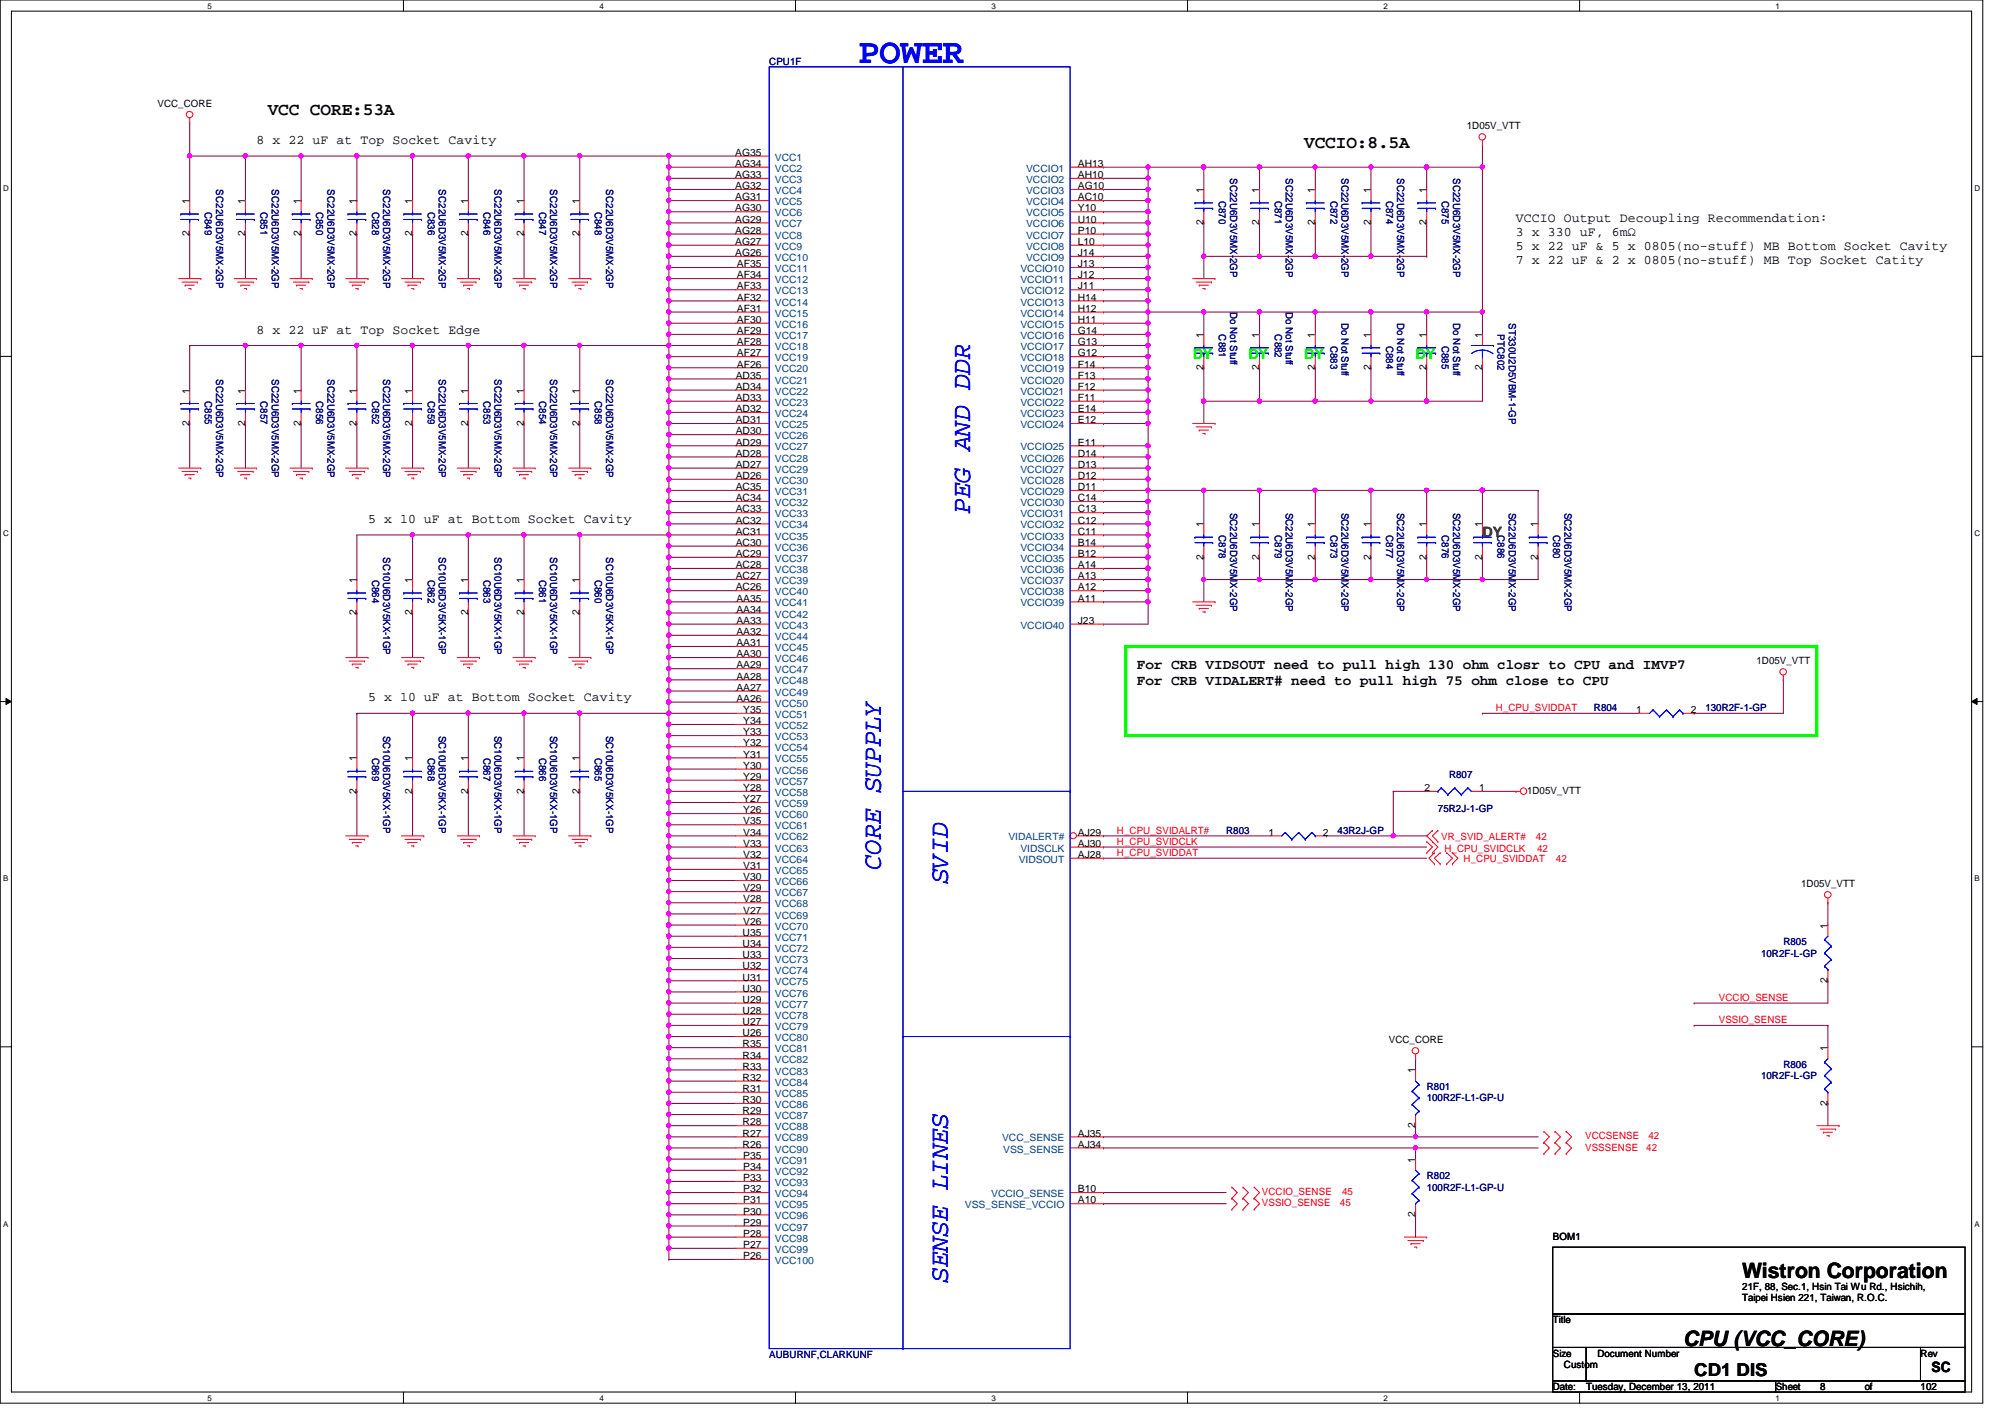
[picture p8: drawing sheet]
<svg xmlns="http://www.w3.org/2000/svg" width="297mm" height="210mm" viewBox="0 0 297 210" stroke-linecap="round" stroke-linejoin="round" font-family="sans-serif">
<defs><g id="words">
<text font-size="5.2" fill="#00f" x="127.2" y="9.3">POWER</text>
<g font-size="3.9" fill="#00f">
<text x="143.7" y="76.1" transform="rotate(-90 143.7 76.1)">PEG AND DDR</text>
<text x="130.5" y="128.9" transform="rotate(-90 130.5 128.9)">CORE SUPPLY</text>
<text x="140.4" y="130.9" transform="rotate(-90 140.4 130.9)">SVID</text>
<text x="140.4" y="190" transform="rotate(-90 140.4 190)">SENSE LINES</text>
</g>
<g font-size="3.1">
<text x="258.1" y="189.3">Wistron Corporation</text>
<text x="249.3" y="199.3">CPU (VCC_CORE)</text>
</g>
<g font-size="2.6">
<text x="39.7" y="17">VCC CORE:53A</text>
<text x="193.2" y="22">VCCIO:8.5A</text>
<text x="251" y="203.8">CD1 DIS</text>
</g>
<g font-size="2.1" fill="#0f0">
<text x="176.7" y="53.2">DY</text>
<text x="185" y="53.2">DY</text>
<text x="193.2" y="53.2">DY</text>
<text x="209.7" y="53.2">DY</text>
</g>
<text font-size="2.1" fill="#008000" x="219.6" y="79.6">DY</text>
<g font-size="2.1">
<text x="168.4" y="101.5">For CRB VIDALERT# need to pull high 75 ohm close to CPU</text>
<text x="168.4" y="99.1">For CRB VIDSOUT need to pull high 130 ohm closr to CPU and IMVP7</text>
<text x="286.2" y="203.2">SC</text>
</g>
<g font-size="1.9">
<text x="38" y="21.3">8 x 22 uF at Top Socket Cavity</text>
<text x="224.6" y="32.9">VCCIO Output Decoupling Recommendation:</text>
<text x="224.6" y="35">3 x 330 uF, 6mΩ</text>
<text x="224.6" y="37">5 x 22 uF &amp; 5 x 0805(no-stuff) MB Bottom Socket Cavity</text>
<text x="224.6" y="39.1">7 x 22 uF &amp; 2 x 0805(no-stuff) MB Top Socket Catity</text>
<text x="38" y="49.4">8 x 22 uF at Top Socket Edge</text>
<text x="54.5" y="77.5">5 x 10 uF at Bottom Socket Cavity</text>
<text x="54.5" y="103.9">5 x 10 uF at Bottom Socket Cavity</text>
</g>
<g font-size="1.5" fill="#000080">
<text x="114" y="9.6">CPU1F</text>
<text x="32" y="28.1" transform="rotate(90 32 28.1)">SC22U6D3V5MX-2GP</text>
<text x="40.3" y="28.1" transform="rotate(90 40.3 28.1)">SC22U6D3V5MX-2GP</text>
<text x="48.5" y="28.1" transform="rotate(90 48.5 28.1)">SC22U6D3V5MX-2GP</text>
<text x="56.8" y="28.1" transform="rotate(90 56.8 28.1)">SC22U6D3V5MX-2GP</text>
<text x="65" y="28.1" transform="rotate(90 65 28.1)">SC22U6D3V5MX-2GP</text>
<text x="73.3" y="28.1" transform="rotate(90 73.3 28.1)">SC22U6D3V5MX-2GP</text>
<text x="81.5" y="28.1" transform="rotate(90 81.5 28.1)">SC22U6D3V5MX-2GP</text>
<text x="89.8" y="28.1" transform="rotate(90 89.8 28.1)">SC22U6D3V5MX-2GP</text>
<text x="180.6" y="29.7" transform="rotate(90 180.6 29.7)">C870</text>
<text x="182.2" y="26.4" transform="rotate(90 182.2 26.4)">SC22U6D3V5MX-2GP</text>
<text x="188.8" y="29.7" transform="rotate(90 188.8 29.7)">C871</text>
<text x="190.5" y="26.4" transform="rotate(90 190.5 26.4)">SC22U6D3V5MX-2GP</text>
<text x="197.1" y="29.7" transform="rotate(90 197.1 29.7)">C872</text>
<text x="198.8" y="26.4" transform="rotate(90 198.8 26.4)">SC22U6D3V5MX-2GP</text>
<text x="205.4" y="29.7" transform="rotate(90 205.4 29.7)">C874</text>
<text x="207" y="26.4" transform="rotate(90 207 26.4)">SC22U6D3V5MX-2GP</text>
<text x="213.6" y="29.7" transform="rotate(90 213.6 29.7)">C875</text>
<text x="215.3" y="26.4" transform="rotate(90 215.3 26.4)">SC22U6D3V5MX-2GP</text>
<text x="30.3" y="31.4" transform="rotate(90 30.3 31.4)">C849</text>
<text x="38.6" y="31.4" transform="rotate(90 38.6 31.4)">C851</text>
<text x="46.9" y="31.4" transform="rotate(90 46.9 31.4)">C850</text>
<text x="55.1" y="31.4" transform="rotate(90 55.1 31.4)">C828</text>
<text x="63.4" y="31.4" transform="rotate(90 63.4 31.4)">C836</text>
<text x="71.6" y="31.4" transform="rotate(90 71.6 31.4)">C846</text>
<text x="79.9" y="31.4" transform="rotate(90 79.9 31.4)">C847</text>
<text x="88.1" y="31.4" transform="rotate(90 88.1 31.4)">C848</text>
<text x="182.2" y="46.2" transform="rotate(90 182.2 46.2)">Do Not Stuff</text>
<text x="190.5" y="46.2" transform="rotate(90 190.5 46.2)">Do Not Stuff</text>
<text x="198.8" y="47.9" transform="rotate(90 198.8 47.9)">Do Not Stuff</text>
<text x="207" y="47.9" transform="rotate(90 207 47.9)">Do Not Stuff</text>
<text x="215.3" y="47.9" transform="rotate(90 215.3 47.9)">Do Not Stuff</text>
<text x="223.5" y="47.9" transform="rotate(90 223.5 47.9)">ST330U2D5VBM-1-GP</text>
<text x="180.6" y="49.5" transform="rotate(90 180.6 49.5)">C881</text>
<text x="188.8" y="49.5" transform="rotate(90 188.8 49.5)">C882</text>
<text x="197.1" y="51.2" transform="rotate(90 197.1 51.2)">C883</text>
<text x="205.4" y="51.2" transform="rotate(90 205.4 51.2)">C884</text>
<text x="213.6" y="51.2" transform="rotate(90 213.6 51.2)">C885</text>
<text x="221.9" y="49.5" transform="rotate(90 221.9 49.5)">PTC802</text>
<text x="30.3" y="59.4" transform="rotate(90 30.3 59.4)">C855</text>
<text x="32" y="56.1" transform="rotate(90 32 56.1)">SC22U6D3V5MX-2GP</text>
<text x="38.6" y="59.4" transform="rotate(90 38.6 59.4)">C857</text>
<text x="40.3" y="56.1" transform="rotate(90 40.3 56.1)">SC22U6D3V5MX-2GP</text>
<text x="46.9" y="59.4" transform="rotate(90 46.9 59.4)">C856</text>
<text x="48.5" y="56.1" transform="rotate(90 48.5 56.1)">SC22U6D3V5MX-2GP</text>
<text x="55.1" y="59.4" transform="rotate(90 55.1 59.4)">C852</text>
<text x="56.8" y="56.1" transform="rotate(90 56.8 56.1)">SC22U6D3V5MX-2GP</text>
<text x="63.4" y="59.4" transform="rotate(90 63.4 59.4)">C859</text>
<text x="65" y="56.1" transform="rotate(90 65 56.1)">SC22U6D3V5MX-2GP</text>
<text x="71.6" y="59.4" transform="rotate(90 71.6 59.4)">C853</text>
<text x="73.3" y="56.1" transform="rotate(90 73.3 56.1)">SC22U6D3V5MX-2GP</text>
<text x="79.9" y="59.4" transform="rotate(90 79.9 59.4)">C854</text>
<text x="81.5" y="56.1" transform="rotate(90 81.5 56.1)">SC22U6D3V5MX-2GP</text>
<text x="88.1" y="59.4" transform="rotate(90 88.1 59.4)">C858</text>
<text x="89.8" y="56.1" transform="rotate(90 89.8 56.1)">SC22U6D3V5MX-2GP</text>
<text x="182.2" y="75.9" transform="rotate(90 182.2 75.9)">SC22U6D3V5MX-2GP</text>
<text x="190.5" y="75.9" transform="rotate(90 190.5 75.9)">SC22U6D3V5MX-2GP</text>
<text x="198.8" y="75.9" transform="rotate(90 198.8 75.9)">SC22U6D3V5MX-2GP</text>
<text x="207" y="75.9" transform="rotate(90 207 75.9)">SC22U6D3V5MX-2GP</text>
<text x="215.3" y="75.9" transform="rotate(90 215.3 75.9)">SC22U6D3V5MX-2GP</text>
<text x="223.5" y="75.9" transform="rotate(90 223.5 75.9)">SC22U6D3V5MX-2GP</text>
<text x="231.8" y="75.9" transform="rotate(90 231.8 75.9)">SC22U6D3V5MX-2GP</text>
<text x="56.8" y="82.6" transform="rotate(90 56.8 82.6)">SC10U6D3V5KX-1GP</text>
<text x="65" y="82.6" transform="rotate(90 65 82.6)">SC10U6D3V5KX-1GP</text>
<text x="73.3" y="82.6" transform="rotate(90 73.3 82.6)">SC10U6D3V5KX-1GP</text>
<text x="81.5" y="82.6" transform="rotate(90 81.5 82.6)">SC10U6D3V5KX-1GP</text>
<text x="89.8" y="82.6" transform="rotate(90 89.8 82.6)">SC10U6D3V5KX-1GP</text>
<text x="180.6" y="79.2" transform="rotate(90 180.6 79.2)">C878</text>
<text x="188.8" y="79.2" transform="rotate(90 188.8 79.2)">C879</text>
<text x="197.1" y="79.2" transform="rotate(90 197.1 79.2)">C873</text>
<text x="205.4" y="79.2" transform="rotate(90 205.4 79.2)">C877</text>
<text x="213.6" y="79.2" transform="rotate(90 213.6 79.2)">C876</text>
<text x="221.9" y="79.2" transform="rotate(90 221.9 79.2)">C886</text>
<text x="230.1" y="79.2" transform="rotate(90 230.1 79.2)">C880</text>
<text x="55.1" y="85.9" transform="rotate(90 55.1 85.9)">C864</text>
<text x="63.4" y="85.9" transform="rotate(90 63.4 85.9)">C862</text>
<text x="71.6" y="85.9" transform="rotate(90 71.6 85.9)">C863</text>
<text x="79.9" y="85.9" transform="rotate(90 79.9 85.9)">C861</text>
<text x="88.1" y="85.9" transform="rotate(90 88.1 85.9)">C860</text>
<text x="236.1" y="105.4">R804</text>
<text x="252.7" y="105.4">130R2F-1-GP</text>
<text x="55.1" y="112.3" transform="rotate(90 55.1 112.3)">C869</text>
<text x="56.8" y="109" transform="rotate(90 56.8 109)">SC10U6D3V5KX-1GP</text>
<text x="63.4" y="112.3" transform="rotate(90 63.4 112.3)">C868</text>
<text x="65" y="109" transform="rotate(90 65 109)">SC10U6D3V5KX-1GP</text>
<text x="71.6" y="112.3" transform="rotate(90 71.6 112.3)">C867</text>
<text x="73.3" y="109" transform="rotate(90 73.3 109)">SC10U6D3V5KX-1GP</text>
<text x="79.9" y="112.3" transform="rotate(90 79.9 112.3)">C866</text>
<text x="81.5" y="109" transform="rotate(90 81.5 109)">SC10U6D3V5KX-1GP</text>
<text x="88.1" y="112.3" transform="rotate(90 88.1 112.3)">C865</text>
<text x="89.8" y="109" transform="rotate(90 89.8 109)">SC10U6D3V5KX-1GP</text>
<text x="214.7" y="115.3">R807</text>
<text x="181.6" y="123.5">R803</text>
<text x="198.2" y="123.5">43R2J-GP</text>
<text x="213" y="120.2">75R2J-1-GP</text>
<text x="260.9" y="141.7">10R2F-L-GP</text>
<text x="264.2" y="140">R805</text>
<text x="211.4" y="161.5">R801</text>
<text x="260.9" y="159.9">10R2F-L-GP</text>
<text x="264.2" y="158.2">R806</text>
<text x="211.4" y="163.2">100R2F-L1-GP-U</text>
<text x="211.4" y="174.7">R802</text>
<text x="211.4" y="176.4">100R2F-L1-GP-U</text>
<text x="114" y="201.1">AUBURNF,CLARKUNF</text>
</g>
<g font-size="1.5">
<text x="23.3" y="15.9">VCC_CORE</text>
<text x="108.9" y="23.1">AG35</text>
<text x="217.3" y="19.2">1D05V_VTT</text>
<text x="108.9" y="24.7">AG34</text>
<text x="108.9" y="26.4">AG33</text>
<text x="108.9" y="28">AG32</text>
<text x="108.9" y="29.7">AG31</text>
<text x="159.7" y="24.7">AH13</text>
<text x="159.7" y="26.4">AH10</text>
<text x="159.7" y="28">AG10</text>
<text x="159.7" y="29.7">AC10</text>
<text x="178.3" y="28.6" transform="rotate(-90 178.3 28.6)">1</text>
<text x="186.6" y="28.6" transform="rotate(-90 186.6 28.6)">1</text>
<text x="194.8" y="28.6" transform="rotate(-90 194.8 28.6)">1</text>
<text x="203.1" y="28.6" transform="rotate(-90 203.1 28.6)">1</text>
<text x="211.3" y="28.6" transform="rotate(-90 211.3 28.6)">1</text>
<text x="28.1" y="35" transform="rotate(-90 28.1 35)">2</text>
<text x="28.1" y="30.2" transform="rotate(-90 28.1 30.2)">1</text>
<text x="36.3" y="35" transform="rotate(-90 36.3 35)">2</text>
<text x="36.3" y="30.2" transform="rotate(-90 36.3 30.2)">1</text>
<text x="44.6" y="35" transform="rotate(-90 44.6 35)">2</text>
<text x="44.6" y="30.2" transform="rotate(-90 44.6 30.2)">1</text>
<text x="52.8" y="35" transform="rotate(-90 52.8 35)">2</text>
<text x="52.8" y="30.2" transform="rotate(-90 52.8 30.2)">1</text>
<text x="61.1" y="35" transform="rotate(-90 61.1 35)">2</text>
<text x="61.1" y="30.2" transform="rotate(-90 61.1 30.2)">1</text>
<text x="69.3" y="35" transform="rotate(-90 69.3 35)">2</text>
<text x="69.3" y="30.2" transform="rotate(-90 69.3 30.2)">1</text>
<text x="77.6" y="35" transform="rotate(-90 77.6 35)">2</text>
<text x="77.6" y="30.2" transform="rotate(-90 77.6 30.2)">1</text>
<text x="85.8" y="35" transform="rotate(-90 85.8 35)">2</text>
<text x="85.8" y="30.2" transform="rotate(-90 85.8 30.2)">1</text>
<text x="108.9" y="31.3">AG30</text>
<text x="108.9" y="33">AG29</text>
<text x="108.9" y="34.6">AG28</text>
<text x="159.7" y="31.3">Y10</text>
<text x="159.7" y="33">U10</text>
<text x="159.7" y="34.6">P10</text>
<text x="178.3" y="33.4" transform="rotate(-90 178.3 33.4)">2</text>
<text x="186.6" y="33.4" transform="rotate(-90 186.6 33.4)">2</text>
<text x="194.8" y="33.4" transform="rotate(-90 194.8 33.4)">2</text>
<text x="203.1" y="33.4" transform="rotate(-90 203.1 33.4)">2</text>
<text x="211.3" y="33.4" transform="rotate(-90 211.3 33.4)">2</text>
<text x="108.9" y="36.3">AG27</text>
<text x="108.9" y="37.9">AG26</text>
<text x="109.2" y="39.6">AF35</text>
<text x="109.2" y="41.2">AF34</text>
<text x="159.7" y="36.3">L10</text>
<text x="159.7" y="37.9">J14</text>
<text x="159.7" y="39.6">J13</text>
<text x="159.7" y="41.2">J12</text>
<text x="109.2" y="42.9">AF33</text>
<text x="109.2" y="44.5">AF32</text>
<text x="109.2" y="46.2">AF31</text>
<text x="109.2" y="47.8">AF30</text>
<text x="159.7" y="42.9">J11</text>
<text x="159.7" y="44.5">H14</text>
<text x="159.7" y="46.2">H12</text>
<text x="159.7" y="47.8">H11</text>
<text x="109.2" y="49.5">AF29</text>
<text x="109.2" y="51.1">AF28</text>
<text x="109.2" y="52.8">AF27</text>
<text x="159.7" y="52.8">G12</text>
<text x="159.7" y="49.5">G14</text>
<text x="159.7" y="51.1">G13</text>
<text x="178.3" y="50" transform="rotate(-90 178.3 50)">1</text>
<text x="186.6" y="50" transform="rotate(-90 186.6 50)">1</text>
<text x="194.8" y="50" transform="rotate(-90 194.8 50)">1</text>
<text x="203.1" y="50" transform="rotate(-90 203.1 50)">1</text>
<text x="211.3" y="50" transform="rotate(-90 211.3 50)">1</text>
<text x="219.6" y="50" transform="rotate(-90 219.6 50)">1</text>
<text x="28.1" y="58.3" transform="rotate(-90 28.1 58.3)">1</text>
<text x="36.3" y="58.3" transform="rotate(-90 36.3 58.3)">1</text>
<text x="44.6" y="58.3" transform="rotate(-90 44.6 58.3)">1</text>
<text x="52.8" y="58.3" transform="rotate(-90 52.8 58.3)">1</text>
<text x="61.1" y="58.3" transform="rotate(-90 61.1 58.3)">1</text>
<text x="69.3" y="58.3" transform="rotate(-90 69.3 58.3)">1</text>
<text x="77.6" y="58.3" transform="rotate(-90 77.6 58.3)">1</text>
<text x="85.8" y="58.3" transform="rotate(-90 85.8 58.3)">1</text>
<text x="109" y="56.1">AD35</text>
<text x="109" y="57.7">AD34</text>
<text x="109" y="59.4">AD33</text>
<text x="109.2" y="54.4">AF26</text>
<text x="159.7" y="54.4">F14</text>
<text x="159.7" y="56.1">F13</text>
<text x="159.7" y="57.7">F12</text>
<text x="159.7" y="59.4">F11</text>
<text x="178.3" y="54.8" transform="rotate(-90 178.3 54.8)">2</text>
<text x="186.6" y="54.8" transform="rotate(-90 186.6 54.8)">2</text>
<text x="194.8" y="54.8" transform="rotate(-90 194.8 54.8)">2</text>
<text x="203.1" y="54.8" transform="rotate(-90 203.1 54.8)">2</text>
<text x="211.3" y="54.8" transform="rotate(-90 211.3 54.8)">2</text>
<text x="219.6" y="54.8" transform="rotate(-90 219.6 54.8)">2</text>
<text x="28.1" y="63.1" transform="rotate(-90 28.1 63.1)">2</text>
<text x="36.3" y="63.1" transform="rotate(-90 36.3 63.1)">2</text>
<text x="44.6" y="63.1" transform="rotate(-90 44.6 63.1)">2</text>
<text x="52.8" y="63.1" transform="rotate(-90 52.8 63.1)">2</text>
<text x="61.1" y="63.1" transform="rotate(-90 61.1 63.1)">2</text>
<text x="69.3" y="63.1" transform="rotate(-90 69.3 63.1)">2</text>
<text x="77.6" y="63.1" transform="rotate(-90 77.6 63.1)">2</text>
<text x="85.8" y="63.1" transform="rotate(-90 85.8 63.1)">2</text>
<text x="109" y="61">AD32</text>
<text x="109" y="62.7">AD31</text>
<text x="109" y="64.3">AD30</text>
<text x="109" y="66">AD29</text>
<text x="159.7" y="61">E14</text>
<text x="159.7" y="62.7">E12</text>
<text x="159.7" y="66">E11</text>
<text x="109" y="67.6">AD28</text>
<text x="109" y="69.3">AD27</text>
<text x="109" y="71">AD26</text>
<text x="159.7" y="67.6">D14</text>
<text x="159.7" y="69.3">D13</text>
<text x="159.7" y="71">D12</text>
<text x="109" y="72.6">AC35</text>
<text x="109" y="74.3">AC34</text>
<text x="109" y="75.9">AC33</text>
<text x="109" y="77.6">AC32</text>
<text x="159.7" y="77.6">C12</text>
<text x="159.7" y="72.6">D11</text>
<text x="159.7" y="74.3">C14</text>
<text x="159.7" y="75.9">C13</text>
<text x="109" y="79.2">AC31</text>
<text x="109" y="80.9">AC30</text>
<text x="109" y="82.5">AC29</text>
<text x="159.7" y="79.2">C11</text>
<text x="159.7" y="80.9">B14</text>
<text x="159.7" y="82.5">B12</text>
<text x="178.3" y="82.9" transform="rotate(-90 178.3 82.9)">2</text>
<text x="178.3" y="78.1" transform="rotate(-90 178.3 78.1)">1</text>
<text x="186.6" y="82.9" transform="rotate(-90 186.6 82.9)">2</text>
<text x="186.6" y="78.1" transform="rotate(-90 186.6 78.1)">1</text>
<text x="194.8" y="82.9" transform="rotate(-90 194.8 82.9)">2</text>
<text x="194.8" y="78.1" transform="rotate(-90 194.8 78.1)">1</text>
<text x="203.1" y="82.9" transform="rotate(-90 203.1 82.9)">2</text>
<text x="203.1" y="78.1" transform="rotate(-90 203.1 78.1)">1</text>
<text x="211.3" y="82.9" transform="rotate(-90 211.3 82.9)">2</text>
<text x="211.3" y="78.1" transform="rotate(-90 211.3 78.1)">1</text>
<text x="219.6" y="82.9" transform="rotate(-90 219.6 82.9)">2</text>
<text x="219.6" y="78.1" transform="rotate(-90 219.6 78.1)">1</text>
<text x="227.8" y="82.9" transform="rotate(-90 227.8 82.9)">2</text>
<text x="227.8" y="78.1" transform="rotate(-90 227.8 78.1)">1</text>
<text x="52.8" y="86.4" transform="rotate(-90 52.8 86.4)">1</text>
<text x="61.1" y="86.4" transform="rotate(-90 61.1 86.4)">1</text>
<text x="69.3" y="86.4" transform="rotate(-90 69.3 86.4)">1</text>
<text x="77.6" y="86.4" transform="rotate(-90 77.6 86.4)">1</text>
<text x="85.8" y="86.4" transform="rotate(-90 85.8 86.4)">1</text>
<text x="109" y="84.2">AC28</text>
<text x="109" y="85.8">AC27</text>
<text x="109" y="87.5">AC26</text>
<text x="109.1" y="89.1">AA35</text>
<text x="159.7" y="84.2">A14</text>
<text x="159.7" y="85.8">A13</text>
<text x="159.7" y="87.5">A12</text>
<text x="159.7" y="89.1">A11</text>
<text x="52.8" y="91.1" transform="rotate(-90 52.8 91.1)">2</text>
<text x="61.1" y="91.1" transform="rotate(-90 61.1 91.1)">2</text>
<text x="69.3" y="91.1" transform="rotate(-90 69.3 91.1)">2</text>
<text x="77.6" y="91.1" transform="rotate(-90 77.6 91.1)">2</text>
<text x="85.8" y="91.1" transform="rotate(-90 85.8 91.1)">2</text>
<text x="109.1" y="90.8">AA34</text>
<text x="109.1" y="92.4">AA33</text>
<text x="109.1" y="94.1">AA32</text>
<text x="109.1" y="95.7">AA31</text>
<text x="159.7" y="92.4">J23</text>
<text x="109.1" y="97.4">AA30</text>
<text x="109.1" y="99">AA29</text>
<text x="109.1" y="100.7">AA28</text>
<text x="260.2" y="98.4">1D05V_VTT</text>
<text x="109.1" y="102.3">AA27</text>
<text x="109.1" y="104">AA26</text>
<text x="110.1" y="105.6">Y35</text>
<text x="110.1" y="107.3">Y34</text>
<text x="242.4" y="105.6">1</text>
<text x="250.5" y="105.6">2</text>
<text x="52.8" y="112.8" transform="rotate(-90 52.8 112.8)">1</text>
<text x="61.1" y="112.8" transform="rotate(-90 61.1 112.8)">1</text>
<text x="69.3" y="112.8" transform="rotate(-90 69.3 112.8)">1</text>
<text x="77.6" y="112.8" transform="rotate(-90 77.6 112.8)">1</text>
<text x="85.8" y="112.8" transform="rotate(-90 85.8 112.8)">1</text>
<text x="110.1" y="108.9">Y33</text>
<text x="110.1" y="110.6">Y32</text>
<text x="110.1" y="112.2">Y31</text>
<text x="110.1" y="113.9">Y30</text>
<text x="52.8" y="117.6" transform="rotate(-90 52.8 117.6)">2</text>
<text x="61.1" y="117.6" transform="rotate(-90 61.1 117.6)">2</text>
<text x="69.3" y="117.6" transform="rotate(-90 69.3 117.6)">2</text>
<text x="77.6" y="117.6" transform="rotate(-90 77.6 117.6)">2</text>
<text x="85.8" y="117.6" transform="rotate(-90 85.8 117.6)">2</text>
<text x="110.1" y="115.5">Y29</text>
<text x="110.1" y="117.2">Y28</text>
<text x="110.1" y="118.8">Y27</text>
<text x="211" y="117.2">2</text>
<text x="219.1" y="117.2">1</text>
<text x="226.2" y="117.6">1D05V_VTT</text>
<text x="110.1" y="120.5">Y26</text>
<text x="110.1" y="122.1">V35</text>
<text x="110.1" y="123.8">V34</text>
<text x="110.1" y="125.4">V33</text>
<text x="159.7" y="125.4">AJ30</text>
<text x="159.7" y="123.8">AJ29</text>
<text x="187.9" y="123.8">1</text>
<text x="196" y="123.8">2</text>
<text x="110.1" y="127.1">V32</text>
<text x="110.1" y="128.7">V31</text>
<text x="110.1" y="130.4">V30</text>
<text x="159.7" y="127.1">AJ28</text>
<text x="266.8" y="131.4">1D05V_VTT</text>
<text x="110.1" y="132">V29</text>
<text x="110.1" y="133.7">V28</text>
<text x="110.1" y="135.3">V27</text>
<text x="110.1" y="137">V26</text>
<text x="270.8" y="137.5" transform="rotate(-90 270.8 137.5)">1</text>
<text x="110" y="138.6">U35</text>
<text x="110" y="140.3">U34</text>
<text x="110" y="141.9">U33</text>
<text x="110" y="143.6">U32</text>
<text x="110" y="145.2">U31</text>
<text x="110" y="146.9">U30</text>
<text x="110" y="148.5">U29</text>
<text x="270.8" y="145.6" transform="rotate(-90 270.8 145.6)">2</text>
<text x="110" y="150.2">U28</text>
<text x="110" y="151.8">U27</text>
<text x="110" y="153.5">U26</text>
<text x="110" y="155.2">R35</text>
<text x="205.7" y="154.6">VCC_CORE</text>
<text x="270.8" y="155.7" transform="rotate(-90 270.8 155.7)">1</text>
<text x="110" y="156.8">R34</text>
<text x="110" y="158.5">R33</text>
<text x="110" y="160.1">R32</text>
<text x="110" y="161.8">R31</text>
<text x="209.7" y="159" transform="rotate(-90 209.7 159)">1</text>
<text x="110" y="163.4">R30</text>
<text x="110" y="165.1">R29</text>
<text x="110" y="166.7">R28</text>
<text x="209.7" y="167.1" transform="rotate(-90 209.7 167.1)">2</text>
<text x="270.8" y="163.8" transform="rotate(-90 270.8 163.8)">2</text>
<text x="110" y="168.4">R27</text>
<text x="110" y="170">R26</text>
<text x="110.1" y="171.7">P35</text>
<text x="110.1" y="173.3">P34</text>
<text x="159.7" y="168.4">AJ35</text>
<text x="159.7" y="170">AJ34</text>
<text x="209.7" y="172.2" transform="rotate(-90 209.7 172.2)">1</text>
<text x="110.1" y="175">P33</text>
<text x="110.1" y="176.6">P32</text>
<text x="110.1" y="178.3">P31</text>
<text x="110.1" y="179.9">P30</text>
<text x="159.7" y="176.6">B10</text>
<text x="159.7" y="178.3">A10</text>
<text x="110.1" y="181.6">P29</text>
<text x="110.1" y="183.2">P28</text>
<text x="110.1" y="184.9">P27</text>
<text x="209.7" y="180.3" transform="rotate(-90 209.7 180.3)">2</text>
<text x="230" y="183.6">BOM1</text>
<text x="110.1" y="186.5">P26</text>
<text x="258.1" y="191.1">21F, 88, Sec.1, Hsin Tai Wu Rd., Hsichih,</text>
<text x="230" y="196">Title</text>
<text x="258.1" y="192.8">Taipei Hsien 221, Taiwan, R.O.C.</text>
<text x="230" y="201">Size</text>
<text x="231.7" y="202.6">Custom</text>
<text x="236.7" y="201">Document Number</text>
<text x="284.5" y="201">Rev</text>
<text x="230" y="205.9">Date:</text>
<text x="235" y="205.9">Tuesday, December 13, 2011</text>
<text x="263.1" y="205.9">Sheet</text>
<text x="269.7" y="205.9">8</text>
<text x="276.3" y="205.9">of</text>
<text x="284.5" y="205.9">102</text>
</g>
<g font-size="1.5" fill="#004080">
<text x="114.8" y="23.8">VCC1</text>
<text x="114.8" y="25.4">VCC2</text>
<text x="114.8" y="27.1">VCC3</text>
<text x="114.8" y="28.7">VCC4</text>
<text x="152" y="25.4">VCCIO1</text>
<text x="152" y="27.1">VCCIO2</text>
<text x="152" y="28.7">VCCIO3</text>
<text x="114.8" y="30.4">VCC5</text>
<text x="114.8" y="32">VCC6</text>
<text x="114.8" y="33.7">VCC7</text>
<text x="114.8" y="35.3">VCC8</text>
<text x="152" y="30.4">VCCIO4</text>
<text x="152" y="32">VCCIO5</text>
<text x="152" y="33.7">VCCIO6</text>
<text x="152" y="35.3">VCCIO7</text>
<text x="114.8" y="37">VCC9</text>
<text x="114.8" y="38.7">VCC10</text>
<text x="114.8" y="40.3">VCC11</text>
<text x="114.8" y="42">VCC12</text>
<text x="151.2" y="40.3">VCCIO10</text>
<text x="151.2" y="42">VCCIO11</text>
<text x="152" y="37">VCCIO8</text>
<text x="152" y="38.7">VCCIO9</text>
<text x="114.8" y="43.6">VCC13</text>
<text x="114.8" y="45.3">VCC14</text>
<text x="114.8" y="46.9">VCC15</text>
<text x="151.2" y="43.6">VCCIO12</text>
<text x="151.2" y="45.3">VCCIO13</text>
<text x="151.2" y="46.9">VCCIO14</text>
<text x="114.8" y="48.6">VCC16</text>
<text x="114.8" y="50.2">VCC17</text>
<text x="114.8" y="51.9">VCC18</text>
<text x="114.8" y="53.5">VCC19</text>
<text x="151.2" y="53.5">VCCIO18</text>
<text x="151.2" y="48.6">VCCIO15</text>
<text x="151.2" y="50.2">VCCIO16</text>
<text x="151.2" y="51.9">VCCIO17</text>
<text x="114.8" y="55.2">VCC20</text>
<text x="114.8" y="56.8">VCC21</text>
<text x="114.8" y="58.5">VCC22</text>
<text x="151.2" y="55.2">VCCIO19</text>
<text x="151.2" y="56.8">VCCIO20</text>
<text x="151.2" y="58.5">VCCIO21</text>
<text x="114.8" y="60.1">VCC23</text>
<text x="114.8" y="61.8">VCC24</text>
<text x="114.8" y="63.4">VCC25</text>
<text x="114.8" y="65.1">VCC26</text>
<text x="151.2" y="60.1">VCCIO22</text>
<text x="151.2" y="61.8">VCCIO23</text>
<text x="151.2" y="63.4">VCCIO24</text>
<text x="114.8" y="66.7">VCC27</text>
<text x="114.8" y="68.4">VCC28</text>
<text x="114.8" y="70">VCC29</text>
<text x="114.8" y="71.7">VCC30</text>
<text x="151.2" y="66.7">VCCIO25</text>
<text x="151.2" y="68.4">VCCIO26</text>
<text x="151.2" y="70">VCCIO27</text>
<text x="151.2" y="71.7">VCCIO28</text>
<text x="114.8" y="73.3">VCC31</text>
<text x="114.8" y="75">VCC32</text>
<text x="114.8" y="76.6">VCC33</text>
<text x="151.2" y="73.3">VCCIO29</text>
<text x="151.2" y="75">VCCIO30</text>
<text x="151.2" y="76.6">VCCIO31</text>
<text x="114.8" y="78.3">VCC34</text>
<text x="114.8" y="79.9">VCC35</text>
<text x="114.8" y="81.6">VCC36</text>
<text x="114.8" y="83.2">VCC37</text>
<text x="151.2" y="78.3">VCCIO32</text>
<text x="151.2" y="79.9">VCCIO33</text>
<text x="151.2" y="81.6">VCCIO34</text>
<text x="151.2" y="83.2">VCCIO35</text>
<text x="114.8" y="84.9">VCC38</text>
<text x="114.8" y="86.5">VCC39</text>
<text x="114.8" y="88.2">VCC40</text>
<text x="114.8" y="89.8">VCC41</text>
<text x="151.2" y="84.9">VCCIO36</text>
<text x="151.2" y="86.5">VCCIO37</text>
<text x="151.2" y="88.2">VCCIO38</text>
<text x="151.2" y="89.8">VCCIO39</text>
<text x="114.8" y="91.5">VCC42</text>
<text x="114.8" y="93.1">VCC43</text>
<text x="114.8" y="94.8">VCC44</text>
<text x="151.2" y="93.1">VCCIO40</text>
<text x="114.8" y="96.4">VCC45</text>
<text x="114.8" y="98.1">VCC46</text>
<text x="114.8" y="99.7">VCC47</text>
<text x="114.8" y="101.4">VCC48</text>
<text x="114.8" y="103">VCC49</text>
<text x="114.8" y="104.7">VCC50</text>
<text x="114.8" y="106.3">VCC51</text>
<text x="114.8" y="108">VCC52</text>
<text x="114.8" y="109.6">VCC53</text>
<text x="114.8" y="111.3">VCC54</text>
<text x="114.8" y="112.9">VCC55</text>
<text x="114.8" y="114.6">VCC56</text>
<text x="114.8" y="116.2">VCC57</text>
<text x="114.8" y="117.9">VCC58</text>
<text x="114.8" y="119.5">VCC59</text>
<text x="114.8" y="121.2">VCC60</text>
<text x="114.8" y="122.9">VCC61</text>
<text x="114.8" y="124.5">VCC62</text>
<text x="149.4" y="124.5">VIDALERT#</text>
<text x="114.8" y="126.2">VCC63</text>
<text x="114.8" y="127.8">VCC64</text>
<text x="114.8" y="129.5">VCC65</text>
<text x="114.8" y="131.1">VCC66</text>
<text x="150.9" y="127.8">VIDSOUT</text>
<text x="151.2" y="126.2">VIDSCLK</text>
<text x="114.8" y="132.8">VCC67</text>
<text x="114.8" y="134.4">VCC68</text>
<text x="114.8" y="136.1">VCC69</text>
<text x="114.8" y="137.7">VCC70</text>
<text x="114.8" y="139.4">VCC71</text>
<text x="114.8" y="141">VCC72</text>
<text x="114.8" y="142.7">VCC73</text>
<text x="114.8" y="144.3">VCC74</text>
<text x="114.8" y="146">VCC75</text>
<text x="114.8" y="147.6">VCC76</text>
<text x="114.8" y="149.3">VCC77</text>
<text x="114.8" y="150.9">VCC78</text>
<text x="114.8" y="152.6">VCC79</text>
<text x="114.8" y="154.2">VCC80</text>
<text x="114.8" y="155.9">VCC81</text>
<text x="114.8" y="157.5">VCC82</text>
<text x="114.8" y="159.2">VCC83</text>
<text x="114.8" y="160.8">VCC84</text>
<text x="114.8" y="162.5">VCC85</text>
<text x="114.8" y="164.1">VCC86</text>
<text x="114.8" y="165.8">VCC87</text>
<text x="114.8" y="167.4">VCC88</text>
<text x="114.8" y="169.1">VCC89</text>
<text x="114.8" y="170.7">VCC90</text>
<text x="114.8" y="172.4">VCC91</text>
<text x="148.5" y="169.1">VCC_SENSE</text>
<text x="148.6" y="170.7">VSS_SENSE</text>
<text x="114.8" y="174">VCC92</text>
<text x="114.8" y="175.7">VCC93</text>
<text x="114.8" y="177.3">VCC94</text>
<text x="114.8" y="179">VCC95</text>
<text x="143" y="179">VSS_SENSE_VCCIO</text>
<text x="146.9" y="177.3">VCCIO_SENSE</text>
<text x="114.8" y="180.6">VCC96</text>
<text x="114.8" y="182.3">VCC97</text>
<text x="114.8" y="183.9">VCC98</text>
<text x="114.8" y="185.6">VCC99</text>
<text x="114.8" y="187.2">VCC100</text>
</g>
<g font-size="1.5" fill="#f00">
<text x="221.6" y="105.3">H_CPU_SVIDDAT</text>
<text x="165.5" y="125.1">H_CPU_SVIDCLK</text>
<text x="165.5" y="123.5">H_CPU_SVIDALRT#</text>
<text x="213.5" y="124.4">VR_SVID_ALERT#</text>
<text x="227.5" y="124.4">42</text>
<text x="165.5" y="126.8">H_CPU_SVIDDAT</text>
<text x="214" y="126.2">H_CPU_SVIDCLK</text>
<text x="216.8" y="127.7">H_CPU_SVIDDAT</text>
<text x="227.7" y="126.2">42</text>
<text x="230.5" y="127.7">42</text>
<text x="254.6" y="148.3">VCCIO_SENSE</text>
<text x="254.6" y="151.6">VSSIO_SENSE</text>
<text x="234.8" y="168.8">VCCSENSE</text>
<text x="234.8" y="170.4">VSSSENSE</text>
<text x="243.9" y="170.4">42</text>
<text x="244.2" y="168.8">42</text>
<text x="186.9" y="177">VCCIO_SENSE</text>
<text x="186.9" y="178.7">VSSIO_SENSE</text>
<text x="198.5" y="178.7">45</text>
<text x="198.8" y="177">45</text>
</g>
<g font-size="1.2">
<text x="30.7" y="1.3">5</text>
<text x="88.8" y="1.3">4</text>
<text x="146.9" y="1.3">3</text>
<text x="205" y="1.3">2</text>
<text x="263.1" y="1.3">1</text>
<text x=".5" y="28.3">D</text>
<text x="292.5" y="28.3">D</text>
<text x=".5" y="79.4">C</text>
<text x="292.5" y="79.4">C</text>
<text x=".5" y="130.6">B</text>
<text x="292.5" y="130.6">B</text>
<text x=".5" y="181.7">A</text>
<text x="292.5" y="181.7">A</text>
<text x="30.7" y="207.5">5</text>
<text x="88.8" y="207.5">4</text>
<text x="146.9" y="207.5">3</text>
<text x="205" y="207.5">2</text>
<text x="263.1" y="207.5">1</text>
</g>
</g></defs>
<path d="M0 0h293.7v207.9h-293.7zM1.7 1.7h290.4v204.5h-290.4z" fill="none" stroke="#000" stroke-width=".15"/>
<g fill="#fff">
<path d="M30.7 .2h.6v1.3h-.6z"/>
<path d="M30.7 206.4h.6v1.3h-.6z"/>
</g>
<path d="M59.8 0v1.7M59.8 206.2v1.7" fill="none" stroke="#000" stroke-width=".15"/>
<g fill="#fff">
<path d="M88.8 .2h.6v1.3h-.6z"/>
<path d="M88.8 206.4h.6v1.3h-.6z"/>
</g>
<path d="M117.9 0v1.7M117.9 206.2v1.7" fill="none" stroke="#000" stroke-width=".15"/>
<g fill="#fff">
<path d="M146.9 .2h.6v1.3h-.6z"/>
<path d="M146.9 206.4h.6v1.3h-.6z"/>
</g>
<path d="M175.9 0v1.7M175.9 206.2v1.7" fill="none" stroke="#000" stroke-width=".15"/>
<g fill="#fff">
<path d="M205 .2h.6v1.3h-.6z"/>
<path d="M205 206.4h.6v1.3h-.6z"/>
</g>
<path d="M234 0v1.7M234 206.2v1.7" fill="none" stroke="#000" stroke-width=".15"/>
<g fill="#fff">
<path d="M263.1 .2h.5v1.3h-.5z"/>
<path d="M263.1 206.4h.5v1.3h-.5z"/>
<path d="M.5 27.2h.8v1.3h-.8z"/>
<path d="M292.5 27.2h.8v1.3h-.8z"/>
<path d="M.5 78.4h.8v1.3h-.8z"/>
<path d="M292.5 78.4h.8v1.3h-.8z"/>
</g>
<path d="M0 52.8h1.7M292.1 52.8h1.6" fill="none" stroke="#000" stroke-width=".15"/>
<g fill="#fff">
<path d="M.5 129.5h.7v1.3h-.7z"/>
<path d="M292.5 129.5h.7v1.3h-.7z"/>
</g>
<path d="M0 103.9h1.7M.9 103.5l.8 .4-.8 .5zM292.1 103.9h1.6M292.1 103.9l.8-.4v.9z" fill="none" stroke="#000" stroke-width=".15"/>
<path d="M.9 103.5l.8 .4-.8 .5zM292.1 103.9l.8-.4v.9z" fill="#000"/>
<g fill="#fff">
<path d="M.5 180.6h.7v1.3h-.7z"/>
<path d="M292.5 180.6h.7v1.3h-.7z"/>
</g>
<path d="M0 155.1h1.7M292.1 155.1h1.6" fill="none" stroke="#000" stroke-width=".15"/>
<path d="M99.1 186.6h.1M99.1 184.9h.1M99.1 186.6h9.9M99.1 184.9h9.9" fill="none" stroke="#800040" stroke-width=".15"/>
<circle cx="99.1" cy="184.9" r=".32" fill="#f0f"/>
<circle cx="99.1" cy="184.9" r=".32" fill="none" stroke="#f0f" stroke-width=".15"/>
<path d="M99.1 184.9h.1M99.1 183.3h.1M99.1 181.6h.1M99.1 181.6v1.7M99.1 184.9v1.7M99.1 183.3h9.9M99.1 181.6h9.9" fill="none" stroke="#800040" stroke-width=".15"/>
<circle cx="99.1" cy="181.6" r=".32" fill="#f0f"/>
<circle cx="99.1" cy="181.6" r=".32" fill="none" stroke="#f0f" stroke-width=".15"/>
<path d="M99.1 180h.1M99.1 180v1.6M99.1 180h9.9" fill="none" stroke="#800040" stroke-width=".15"/>
<circle cx="99.1" cy="179.9" r=".32" fill="#f0f"/>
<circle cx="99.1" cy="179.9" r=".32" fill="none" stroke="#f0f" stroke-width=".15"/>
<path d="M99.1 178.3h.1M99.1 178.3v1.7M99.1 178.3h9.9" fill="none" stroke="#800040" stroke-width=".15"/>
<circle cx="99.1" cy="178.3" r=".32" fill="#f0f"/>
<circle cx="99.1" cy="178.3" r=".32" fill="none" stroke="#f0f" stroke-width=".15"/>
<path d="M99.1 176.7h.1M99.1 176.7v1.6M99.1 176.7h9.9" fill="none" stroke="#800040" stroke-width=".15"/>
<circle cx="99.1" cy="176.6" r=".32" fill="#f0f"/>
<circle cx="99.1" cy="176.6" r=".32" fill="none" stroke="#f0f" stroke-width=".15"/>
<path d="M99.1 175h.1M99.1 175v1.7M99.1 175h9.9" fill="none" stroke="#800040" stroke-width=".15"/>
<circle cx="99.1" cy="175" r=".32" fill="#f0f"/>
<circle cx="99.1" cy="175" r=".32" fill="none" stroke="#f0f" stroke-width=".15"/>
<path d="M99.1 163.4h.1M99.1 173.4h.1M99.1 161.8h.1M99.1 171.7h.1M99.1 170.1h.1M99.1 163.4h9.9M99.1 173.4h9.9M99.1 161.8h9.9M99.1 171.7h9.9M99.1 170.1h9.9" fill="none" stroke="#800040" stroke-width=".15"/>
<circle cx="99.1" cy="170" r=".32" fill="#f0f"/>
<circle cx="99.1" cy="170" r=".32" fill="none" stroke="#f0f" stroke-width=".15"/>
<path d="M99.1 168.4h.1M99.1 168.4h9.9" fill="none" stroke="#800040" stroke-width=".15"/>
<circle cx="99.1" cy="168.4" r=".32" fill="#f0f"/>
<circle cx="99.1" cy="168.4" r=".32" fill="none" stroke="#f0f" stroke-width=".15"/>
<path d="M99.1 166.8h.1M99.1 165.1h.1M99.1 166.8v1.6M99.1 166.8h9.9M99.1 165.1h9.9" fill="none" stroke="#800040" stroke-width=".15"/>
<circle cx="99.1" cy="166.7" r=".32" fill="#f0f"/>
<circle cx="99.1" cy="166.7" r=".32" fill="none" stroke="#f0f" stroke-width=".15"/>
<path d="M99.1 168.4h.1M99.1 170.1h.1M99.1 168.4v3.3" fill="none" stroke="#800040" stroke-width=".15"/>
<circle cx="99.1" cy="170" r=".32" fill="#f0f"/>
<circle cx="99.1" cy="170" r=".32" fill="none" stroke="#f0f" stroke-width=".15"/>
<path d="M99.1 163.4h.1M99.1 163.4v1.7" fill="none" stroke="#800040" stroke-width=".15"/>
<circle cx="99.1" cy="163.4" r=".32" fill="#f0f"/>
<circle cx="99.1" cy="163.4" r=".32" fill="none" stroke="#f0f" stroke-width=".15"/>
<path d="M99.1 171.7h.1M99.1 171.7v1.7" fill="none" stroke="#800040" stroke-width=".15"/>
<circle cx="99.1" cy="171.7" r=".32" fill="#f0f"/>
<circle cx="99.1" cy="171.7" r=".32" fill="none" stroke="#f0f" stroke-width=".15"/>
<path d="M99.1 161.8h.1M99.1 161.8v1.6" fill="none" stroke="#800040" stroke-width=".15"/>
<circle cx="99.1" cy="161.8" r=".32" fill="#f0f"/>
<circle cx="99.1" cy="161.8" r=".32" fill="none" stroke="#f0f" stroke-width=".15"/>
<path d="M99.1 173.4h.1M99.1 173.4v1.6" fill="none" stroke="#800040" stroke-width=".15"/>
<circle cx="99.1" cy="173.3" r=".32" fill="#f0f"/>
<circle cx="99.1" cy="173.3" r=".32" fill="none" stroke="#f0f" stroke-width=".15"/>
<path d="M99.1 150.2h.1M99.1 150.2h9.9" fill="none" stroke="#800040" stroke-width=".15"/>
<circle cx="99.1" cy="150.2" r=".32" fill="#f0f"/>
<circle cx="99.1" cy="150.2" r=".32" fill="none" stroke="#f0f" stroke-width=".15"/>
<path d="M99.1 137h.1M99.1 137h9.9M99.1 148.6h.1M99.1 158.5h.1M99.1 148.6h9.9M99.1 158.5h9.9M99.1 160.1h.1M99.1 160.1h9.9" fill="none" stroke="#800040" stroke-width=".15"/>
<circle cx="99.1" cy="137" r=".32" fill="#f0f"/>
<circle cx="99.1" cy="137" r=".32" fill="none" stroke="#f0f" stroke-width=".15"/>
<path d="M99.1 135.4h.1M99.1 135.4h9.9M99.1 146.9h.1M99.1 145.3h.1M99.1 143.6h.1M99.1 146.9h9.9M99.1 145.3h9.9M99.1 143.6h9.9" fill="none" stroke="#800040" stroke-width=".15"/>
<circle cx="99.1" cy="143.6" r=".32" fill="#f0f"/>
<circle cx="99.1" cy="143.6" r=".32" fill="none" stroke="#f0f" stroke-width=".15"/>
<path d="M99.1 142h.1M99.1 142h9.9" fill="none" stroke="#800040" stroke-width=".15"/>
<circle cx="99.1" cy="142" r=".32" fill="#f0f"/>
<circle cx="99.1" cy="142" r=".32" fill="none" stroke="#f0f" stroke-width=".15"/>
<path d="M99.1 138.7h.1M99.1 138.7h9.9M99.1 140.3h.1M99.1 156.8h.1M99.1 155.2h.1M99.1 140.3h9.9M99.1 156.8h9.9M99.1 155.2h9.9" fill="none" stroke="#800040" stroke-width=".15"/>
<circle cx="99.1" cy="155.2" r=".32" fill="#f0f"/>
<circle cx="99.1" cy="155.2" r=".32" fill="none" stroke="#f0f" stroke-width=".15"/>
<path d="M99.1 153.5h.1M99.1 153.5h9.9" fill="none" stroke="#800040" stroke-width=".15"/>
<circle cx="99.1" cy="153.5" r=".32" fill="#f0f"/>
<circle cx="99.1" cy="153.5" r=".32" fill="none" stroke="#f0f" stroke-width=".15"/>
<path d="M99.1 151.9h.1M99.1 151.9h9.9" fill="none" stroke="#800040" stroke-width=".15"/>
<circle cx="99.1" cy="151.9" r=".32" fill="#f0f"/>
<circle cx="99.1" cy="151.9" r=".32" fill="none" stroke="#f0f" stroke-width=".15"/>
<path d="M99.1 145.3h.1M99.1 145.3v1.6" fill="none" stroke="#800040" stroke-width=".15"/>
<circle cx="99.1" cy="145.3" r=".32" fill="#f0f"/>
<circle cx="99.1" cy="145.3" r=".32" fill="none" stroke="#f0f" stroke-width=".15"/>
<path d="M99.1 160.1h.1M99.1 160.1v1.7" fill="none" stroke="#800040" stroke-width=".15"/>
<circle cx="99.1" cy="160.1" r=".32" fill="#f0f"/>
<circle cx="99.1" cy="160.1" r=".32" fill="none" stroke="#f0f" stroke-width=".15"/>
<path d="M99.1 150.2h.1M99.1 140.3h.1M99.1 140.3v1.7M99.1 150.2v1.7" fill="none" stroke="#800040" stroke-width=".15"/>
<circle cx="99.1" cy="140.3" r=".32" fill="#f0f"/>
<circle cx="99.1" cy="140.3" r=".32" fill="none" stroke="#f0f" stroke-width=".15"/>
<path d="M99.1 146.9h.1M99.1 146.9v1.7" fill="none" stroke="#800040" stroke-width=".15"/>
<circle cx="99.1" cy="146.9" r=".32" fill="#f0f"/>
<circle cx="99.1" cy="146.9" r=".32" fill="none" stroke="#f0f" stroke-width=".15"/>
<path d="M99.1 151.9h.1M99.1 156.8h.1M99.1 151.9v1.6M99.1 156.8v1.7" fill="none" stroke="#800040" stroke-width=".15"/>
<circle cx="99.1" cy="156.8" r=".32" fill="#f0f"/>
<circle cx="99.1" cy="156.8" r=".32" fill="none" stroke="#f0f" stroke-width=".15"/>
<path d="M99.1 158.5h.1M99.1 158.5v1.6" fill="none" stroke="#800040" stroke-width=".15"/>
<circle cx="99.1" cy="158.5" r=".32" fill="#f0f"/>
<circle cx="99.1" cy="158.5" r=".32" fill="none" stroke="#f0f" stroke-width=".15"/>
<path d="M99.1 138.7h.1M99.1 138.7v1.6M99.1 153.5h.1M99.1 153.5v1.7" fill="none" stroke="#800040" stroke-width=".15"/>
<circle cx="99.1" cy="138.7" r=".32" fill="#f0f"/>
<circle cx="99.1" cy="138.7" r=".32" fill="none" stroke="#f0f" stroke-width=".15"/>
<path d="M99.1 135.4h.1M99.1 135.4v1.6" fill="none" stroke="#800040" stroke-width=".15"/>
<circle cx="99.1" cy="135.4" r=".32" fill="#f0f"/>
<circle cx="99.1" cy="135.4" r=".32" fill="none" stroke="#f0f" stroke-width=".15"/>
<path d="M99.1 155.2h.1M99.1 155.2v1.6" fill="none" stroke="#800040" stroke-width=".15"/>
<circle cx="99.1" cy="155.2" r=".32" fill="#f0f"/>
<circle cx="99.1" cy="155.2" r=".32" fill="none" stroke="#f0f" stroke-width=".15"/>
<path d="M99.1 137h.1M99.1 137v1.7" fill="none" stroke="#800040" stroke-width=".15"/>
<circle cx="99.1" cy="137" r=".32" fill="#f0f"/>
<circle cx="99.1" cy="137" r=".32" fill="none" stroke="#f0f" stroke-width=".15"/>
<path d="M99.1 142h.1M99.1 142v1.6" fill="none" stroke="#800040" stroke-width=".15"/>
<circle cx="99.1" cy="142" r=".32" fill="#f0f"/>
<circle cx="99.1" cy="142" r=".32" fill="none" stroke="#f0f" stroke-width=".15"/>
<path d="M99.1 143.6h.1M99.1 143.6v1.7" fill="none" stroke="#800040" stroke-width=".15"/>
<circle cx="99.1" cy="143.6" r=".32" fill="#f0f"/>
<circle cx="99.1" cy="143.6" r=".32" fill="none" stroke="#f0f" stroke-width=".15"/>
<g fill="none" stroke="#800040" stroke-width=".15">
<path d="M99.1 110.6h.1M99.1 109h.1M99.1 118.9h.1M99.1 117.2h.1M99.1 110.6h9.9M99.1 109h9.9M99.1 118.9h9.9M99.1 117.2h9.9M99.1 123.8h.1M99.1 133.7h.1M99.1 122.2h.1M99.1 132.1h.1"/>
<path d="M99.1 120.5h.1M99.1 123.8h9.9M99.1 133.7h9.9M99.1 122.2h9.9M99.1 132.1h9.9M99.1 120.5h9.9"/>
</g>
<circle cx="99.1" cy="117.2" r=".32" fill="#f0f"/>
<circle cx="99.1" cy="117.2" r=".32" fill="none" stroke="#f0f" stroke-width=".15"/>
<path d="M99.1 115.6h.1M99.1 115.6h9.9" fill="none" stroke="#800040" stroke-width=".15"/>
<circle cx="99.1" cy="115.5" r=".32" fill="#f0f"/>
<circle cx="99.1" cy="115.5" r=".32" fill="none" stroke="#f0f" stroke-width=".15"/>
<path d="M99.1 113.9h.1M99.1 113.9h9.9" fill="none" stroke="#800040" stroke-width=".15"/>
<circle cx="99.1" cy="113.9" r=".32" fill="#f0f"/>
<circle cx="99.1" cy="113.9" r=".32" fill="none" stroke="#f0f" stroke-width=".15"/>
<path d="M99.1 112.3h.1M99.1 112.3h9.9" fill="none" stroke="#800040" stroke-width=".15"/>
<circle cx="99.1" cy="112.2" r=".32" fill="#f0f"/>
<circle cx="99.1" cy="112.2" r=".32" fill="none" stroke="#f0f" stroke-width=".15"/>
<path d="M99.1 130.4h.1M99.1 128.8h.1M99.1 127.1h.1M99.1 130.4h9.9M99.1 128.8h9.9M99.1 127.1h9.9" fill="none" stroke="#800040" stroke-width=".15"/>
<circle cx="99.1" cy="127.1" r=".32" fill="#f0f"/>
<circle cx="99.1" cy="127.1" r=".32" fill="none" stroke="#f0f" stroke-width=".15"/>
<path d="M99.1 125.5h.1M99.1 125.5h9.9" fill="none" stroke="#800040" stroke-width=".15"/>
<circle cx="99.1" cy="125.4" r=".32" fill="#f0f"/>
<circle cx="99.1" cy="125.4" r=".32" fill="none" stroke="#f0f" stroke-width=".15"/>
<path d="M99.1 110.6h.1M99.1 110.6v1.7" fill="none" stroke="#800040" stroke-width=".15"/>
<circle cx="99.1" cy="110.6" r=".32" fill="#f0f"/>
<circle cx="99.1" cy="110.6" r=".32" fill="none" stroke="#f0f" stroke-width=".15"/>
<path d="M99.1 123.8h.1M99.1 123.8v1.7" fill="none" stroke="#800040" stroke-width=".15"/>
<circle cx="99.1" cy="123.8" r=".32" fill="#f0f"/>
<circle cx="99.1" cy="123.8" r=".32" fill="none" stroke="#f0f" stroke-width=".15"/>
<path d="M99.1 132.1h.1M99.1 132.1v1.6" fill="none" stroke="#800040" stroke-width=".15"/>
<circle cx="99.1" cy="132.1" r=".32" fill="#f0f"/>
<circle cx="99.1" cy="132.1" r=".32" fill="none" stroke="#f0f" stroke-width=".15"/>
<path d="M99.1 120.5h.1M99.1 120.5v1.7" fill="none" stroke="#800040" stroke-width=".15"/>
<circle cx="99.1" cy="120.5" r=".32" fill="#f0f"/>
<circle cx="99.1" cy="120.5" r=".32" fill="none" stroke="#f0f" stroke-width=".15"/>
<path d="M99.1 127.1h.1M99.1 127.1v1.7" fill="none" stroke="#800040" stroke-width=".15"/>
<circle cx="99.1" cy="127.1" r=".32" fill="#f0f"/>
<circle cx="99.1" cy="127.1" r=".32" fill="none" stroke="#f0f" stroke-width=".15"/>
<path d="M99.1 128.8h.1M99.1 128.8v1.6" fill="none" stroke="#800040" stroke-width=".15"/>
<circle cx="99.1" cy="128.8" r=".32" fill="#f0f"/>
<circle cx="99.1" cy="128.8" r=".32" fill="none" stroke="#f0f" stroke-width=".15"/>
<path d="M99.1 130.4h.1M99.1 130.4v1.7" fill="none" stroke="#800040" stroke-width=".15"/>
<circle cx="99.1" cy="130.4" r=".32" fill="#f0f"/>
<circle cx="99.1" cy="130.4" r=".32" fill="none" stroke="#f0f" stroke-width=".15"/>
<path d="M99.1 112.3h.1M99.1 118.9h.1M99.1 112.3v1.6M99.1 118.9v1.6M99.1 125.5h.1M99.1 125.5v1.6" fill="none" stroke="#800040" stroke-width=".15"/>
<circle cx="99.1" cy="118.8" r=".32" fill="#f0f"/>
<circle cx="99.1" cy="118.8" r=".32" fill="none" stroke="#f0f" stroke-width=".15"/>
<path d="M99.1 113.9h.1M99.1 113.9v1.7" fill="none" stroke="#800040" stroke-width=".15"/>
<circle cx="99.1" cy="113.9" r=".32" fill="#f0f"/>
<circle cx="99.1" cy="113.9" r=".32" fill="none" stroke="#f0f" stroke-width=".15"/>
<path d="M99.1 117.2h.1M99.1 117.2v1.7" fill="none" stroke="#800040" stroke-width=".15"/>
<circle cx="99.1" cy="117.2" r=".32" fill="#f0f"/>
<circle cx="99.1" cy="117.2" r=".32" fill="none" stroke="#f0f" stroke-width=".15"/>
<path d="M99.1 115.6h.1M99.1 115.6v1.6" fill="none" stroke="#800040" stroke-width=".15"/>
<circle cx="99.1" cy="115.5" r=".32" fill="#f0f"/>
<circle cx="99.1" cy="115.5" r=".32" fill="none" stroke="#f0f" stroke-width=".15"/>
<path d="M99.1 97.4h.1M99.1 97.4h9.9" fill="none" stroke="#800040" stroke-width=".15"/>
<circle cx="99.1" cy="97.4" r=".32" fill="#f0f"/>
<circle cx="99.1" cy="97.4" r=".32" fill="none" stroke="#f0f" stroke-width=".15"/>
<g fill="none" stroke="#800040" stroke-width=".15">
<path d="M99.1 95.8h.1M99.1 84.2h.1M99.1 94.1h.1M99.1 82.5h.1M99.1 92.5h.1M99.1 90.8h.1M99.1 95.8h9.9M99.1 84.2h9.9M99.1 94.1h9.9M99.1 82.5h9.9M99.1 92.5h9.9M99.1 90.8h9.9"/>
<path d="M99.1 107.3h.1M99.1 105.7h.1M99.1 107.3h9.9M99.1 105.7h9.9"/>
</g>
<circle cx="99.1" cy="90.8" r=".32" fill="#f0f"/>
<circle cx="99.1" cy="90.8" r=".32" fill="none" stroke="#f0f" stroke-width=".15"/>
<path d="M99.1 89.2h.1M99.1 89.2h9.9" fill="none" stroke="#800040" stroke-width=".15"/>
<circle cx="99.1" cy="89.1" r=".32" fill="#f0f"/>
<circle cx="99.1" cy="89.1" r=".32" fill="none" stroke="#f0f" stroke-width=".15"/>
<path d="M99.1 87.5h.1M99.1 85.9h.1M99.1 87.5h9.9M99.1 85.9h9.9M99.1 104h.1M99.1 104h9.9" fill="none" stroke="#800040" stroke-width=".15"/>
<circle cx="99.1" cy="104" r=".32" fill="#f0f"/>
<circle cx="99.1" cy="104" r=".32" fill="none" stroke="#f0f" stroke-width=".15"/>
<path d="M99.1 102.4h.1M99.1 102.4h9.9" fill="none" stroke="#800040" stroke-width=".15"/>
<circle cx="99.1" cy="102.3" r=".32" fill="#f0f"/>
<circle cx="99.1" cy="102.3" r=".32" fill="none" stroke="#f0f" stroke-width=".15"/>
<path d="M99.1 100.7h.1M99.1 100.7h9.9" fill="none" stroke="#800040" stroke-width=".15"/>
<circle cx="99.1" cy="100.7" r=".32" fill="#f0f"/>
<circle cx="99.1" cy="100.7" r=".32" fill="none" stroke="#f0f" stroke-width=".15"/>
<path d="M99.1 99.1h.1M99.1 99.1h9.9" fill="none" stroke="#800040" stroke-width=".15"/>
<circle cx="99.1" cy="99" r=".32" fill="#f0f"/>
<circle cx="99.1" cy="99" r=".32" fill="none" stroke="#f0f" stroke-width=".15"/>
<path d="M99.1 84.2h.1M99.1 84.2v1.7M99.1 102.4h.1M99.1 102.4v1.6" fill="none" stroke="#800040" stroke-width=".15"/>
<circle cx="99.1" cy="84.2" r=".32" fill="#f0f"/>
<circle cx="99.1" cy="84.2" r=".32" fill="none" stroke="#f0f" stroke-width=".15"/>
<path d="M99.1 105.7h.1M99.1 105.7v1.6" fill="none" stroke="#800040" stroke-width=".15"/>
<circle cx="99.1" cy="105.6" r=".32" fill="#f0f"/>
<circle cx="99.1" cy="105.6" r=".32" fill="none" stroke="#f0f" stroke-width=".15"/>
<path d="M99.1 95.8h.1M99.1 95.8v1.6" fill="none" stroke="#800040" stroke-width=".15"/>
<circle cx="99.1" cy="95.7" r=".32" fill="#f0f"/>
<circle cx="99.1" cy="95.7" r=".32" fill="none" stroke="#f0f" stroke-width=".15"/>
<path d="M99.1 107.3h.1M99.1 107.3v1.7" fill="none" stroke="#800040" stroke-width=".15"/>
<circle cx="99.1" cy="107.3" r=".32" fill="#f0f"/>
<circle cx="99.1" cy="107.3" r=".32" fill="none" stroke="#f0f" stroke-width=".15"/>
<path d="M99.1 87.5h.1M99.1 87.5v1.7" fill="none" stroke="#800040" stroke-width=".15"/>
<circle cx="99.1" cy="87.5" r=".32" fill="#f0f"/>
<circle cx="99.1" cy="87.5" r=".32" fill="none" stroke="#f0f" stroke-width=".15"/>
<path d="M99.1 82.5h.1M99.1 82.5v1.7" fill="none" stroke="#800040" stroke-width=".15"/>
<circle cx="99.1" cy="82.5" r=".32" fill="#f0f"/>
<circle cx="99.1" cy="82.5" r=".32" fill="none" stroke="#f0f" stroke-width=".15"/>
<path d="M99.1 97.4h.1M99.1 99.1h.1M99.1 92.5h.1M99.1 92.5v1.6M99.1 97.4v3.3" fill="none" stroke="#800040" stroke-width=".15"/>
<circle cx="99.1" cy="92.4" r=".32" fill="#f0f"/>
<circle cx="99.1" cy="92.4" r=".32" fill="none" stroke="#f0f" stroke-width=".15"/>
<path d="M99.1 85.9h.1M99.1 85.9v1.6" fill="none" stroke="#800040" stroke-width=".15"/>
<circle cx="99.1" cy="85.8" r=".32" fill="#f0f"/>
<circle cx="99.1" cy="85.8" r=".32" fill="none" stroke="#f0f" stroke-width=".15"/>
<path d="M99.1 104h.1M99.1 104v1.7" fill="none" stroke="#800040" stroke-width=".15"/>
<circle cx="99.1" cy="104" r=".32" fill="#f0f"/>
<circle cx="99.1" cy="104" r=".32" fill="none" stroke="#f0f" stroke-width=".15"/>
<path d="M99.1 89.2h.1M99.1 89.2v1.6" fill="none" stroke="#800040" stroke-width=".15"/>
<circle cx="99.1" cy="89.1" r=".32" fill="#f0f"/>
<circle cx="99.1" cy="89.1" r=".32" fill="none" stroke="#f0f" stroke-width=".15"/>
<path d="M99.1 90.8h.1M99.1 90.8v1.7" fill="none" stroke="#800040" stroke-width=".15"/>
<circle cx="99.1" cy="90.8" r=".32" fill="#f0f"/>
<circle cx="99.1" cy="90.8" r=".32" fill="none" stroke="#f0f" stroke-width=".15"/>
<path d="M99.1 57.8h.1M99.1 57.8h9.9M99.1 71h.1M99.1 69.3h.1M99.1 79.2h.1M99.1 71h9.9M99.1 69.3h9.9M99.1 79.2h9.9M99.1 80.9h.1M99.1 80.9h9.9" fill="none" stroke="#800040" stroke-width=".15"/>
<circle cx="99.1" cy="57.8" r=".32" fill="#f0f"/>
<circle cx="99.1" cy="57.8" r=".32" fill="none" stroke="#f0f" stroke-width=".15"/>
<path d="M99.1 56.1h.1M99.1 56.1h9.9M99.1 67.7h.1M99.1 66h.1M99.1 64.4h.1M99.1 67.7h9.9M99.1 66h9.9M99.1 64.4h9.9" fill="none" stroke="#800040" stroke-width=".15"/>
<circle cx="99.1" cy="64.4" r=".32" fill="#f0f"/>
<circle cx="99.1" cy="64.4" r=".32" fill="none" stroke="#f0f" stroke-width=".15"/>
<path d="M99.1 62.7h.1M99.1 62.7h9.9" fill="none" stroke="#800040" stroke-width=".15"/>
<circle cx="99.1" cy="62.7" r=".32" fill="#f0f"/>
<circle cx="99.1" cy="62.7" r=".32" fill="none" stroke="#f0f" stroke-width=".15"/>
<path d="M99.1 59.4h.1M99.1 59.4h9.9M99.1 61.1h.1M99.1 77.6h.1M99.1 75.9h.1M99.1 74.3h.1M99.1 61.1h9.9M99.1 77.6h9.9M99.1 75.9h9.9M99.1 74.3h9.9" fill="none" stroke="#800040" stroke-width=".15"/>
<circle cx="99.1" cy="74.3" r=".32" fill="#f0f"/>
<circle cx="99.1" cy="74.3" r=".32" fill="none" stroke="#f0f" stroke-width=".15"/>
<path d="M99.1 72.6h.1M99.1 72.6h9.9" fill="none" stroke="#800040" stroke-width=".15"/>
<circle cx="99.1" cy="72.6" r=".32" fill="#f0f"/>
<circle cx="99.1" cy="72.6" r=".32" fill="none" stroke="#f0f" stroke-width=".15"/>
<path d="M99.1 56.1h.1M99.1 56.1v1.7" fill="none" stroke="#800040" stroke-width=".15"/>
<circle cx="99.1" cy="56.1" r=".32" fill="#f0f"/>
<circle cx="99.1" cy="56.1" r=".32" fill="none" stroke="#f0f" stroke-width=".15"/>
<path d="M99.1 67.7h.1M99.1 67.7v1.6" fill="none" stroke="#800040" stroke-width=".15"/>
<circle cx="99.1" cy="67.7" r=".32" fill="#f0f"/>
<circle cx="99.1" cy="67.7" r=".32" fill="none" stroke="#f0f" stroke-width=".15"/>
<path d="M99.1 61.1h.1M99.1 61.1v1.6" fill="none" stroke="#800040" stroke-width=".15"/>
<circle cx="99.1" cy="61.1" r=".32" fill="#f0f"/>
<circle cx="99.1" cy="61.1" r=".32" fill="none" stroke="#f0f" stroke-width=".15"/>
<path d="M99.1 66h.1M99.1 66v1.7" fill="none" stroke="#800040" stroke-width=".15"/>
<circle cx="99.1" cy="66" r=".32" fill="#f0f"/>
<circle cx="99.1" cy="66" r=".32" fill="none" stroke="#f0f" stroke-width=".15"/>
<path d="M99.1 75.9h.1M99.1 75.9v1.7" fill="none" stroke="#800040" stroke-width=".15"/>
<circle cx="99.1" cy="75.9" r=".32" fill="#f0f"/>
<circle cx="99.1" cy="75.9" r=".32" fill="none" stroke="#f0f" stroke-width=".15"/>
<path d="M99.1 80.9h.1M99.1 80.9v1.6" fill="none" stroke="#800040" stroke-width=".15"/>
<circle cx="99.1" cy="80.9" r=".32" fill="#f0f"/>
<circle cx="99.1" cy="80.9" r=".32" fill="none" stroke="#f0f" stroke-width=".15"/>
<path d="M99.1 77.6h.1M99.1 77.6v1.6" fill="none" stroke="#800040" stroke-width=".15"/>
<circle cx="99.1" cy="77.6" r=".32" fill="#f0f"/>
<circle cx="99.1" cy="77.6" r=".32" fill="none" stroke="#f0f" stroke-width=".15"/>
<path d="M99.1 59.4h.1M99.1 59.4v1.7" fill="none" stroke="#800040" stroke-width=".15"/>
<circle cx="99.1" cy="59.4" r=".32" fill="#f0f"/>
<circle cx="99.1" cy="59.4" r=".32" fill="none" stroke="#f0f" stroke-width=".15"/>
<path d="M99.1 71h.1M99.1 71v1.6" fill="none" stroke="#800040" stroke-width=".15"/>
<circle cx="99.1" cy="71" r=".32" fill="#f0f"/>
<circle cx="99.1" cy="71" r=".32" fill="none" stroke="#f0f" stroke-width=".15"/>
<path d="M99.1 74.3h.1M99.1 74.3v1.6" fill="none" stroke="#800040" stroke-width=".15"/>
<circle cx="99.1" cy="74.3" r=".32" fill="#f0f"/>
<circle cx="99.1" cy="74.3" r=".32" fill="none" stroke="#f0f" stroke-width=".15"/>
<path d="M99.1 79.2h.1M99.1 79.2v1.7" fill="none" stroke="#800040" stroke-width=".15"/>
<circle cx="99.1" cy="79.2" r=".32" fill="#f0f"/>
<circle cx="99.1" cy="79.2" r=".32" fill="none" stroke="#f0f" stroke-width=".15"/>
<path d="M99.1 57.8h.1M99.1 57.8v1.6M99.1 72.6h.1M99.1 72.6v1.7" fill="none" stroke="#800040" stroke-width=".15"/>
<circle cx="99.1" cy="57.8" r=".32" fill="#f0f"/>
<circle cx="99.1" cy="57.8" r=".32" fill="none" stroke="#f0f" stroke-width=".15"/>
<path d="M99.1 64.4h.1M99.1 64.4v1.6" fill="none" stroke="#800040" stroke-width=".15"/>
<circle cx="99.1" cy="64.4" r=".32" fill="#f0f"/>
<circle cx="99.1" cy="64.4" r=".32" fill="none" stroke="#f0f" stroke-width=".15"/>
<path d="M99.1 62.7h.1M99.1 62.7v1.7" fill="none" stroke="#800040" stroke-width=".15"/>
<circle cx="99.1" cy="62.7" r=".32" fill="#f0f"/>
<circle cx="99.1" cy="62.7" r=".32" fill="none" stroke="#f0f" stroke-width=".15"/>
<path d="M99.1 44.6h.1M99.1 44.6h9.9" fill="none" stroke="#800040" stroke-width=".15"/>
<circle cx="99.1" cy="44.6" r=".32" fill="#f0f"/>
<circle cx="99.1" cy="44.6" r=".32" fill="none" stroke="#f0f" stroke-width=".15"/>
<g fill="none" stroke="#800040" stroke-width=".15">
<path d="M99.1 31.4h.1M99.1 29.7h.1M99.1 39.6h.1M99.1 38h.1M99.1 31.4h9.9M99.1 29.7h9.9M99.1 39.6h9.9M99.1 38h9.9M99.1 54.5h.1M99.1 42.9h.1M99.1 52.8h.1M99.1 41.3h.1"/>
<path d="M99.1 54.5h9.9M99.1 42.9h9.9M99.1 52.8h9.9M99.1 41.3h9.9"/>
</g>
<circle cx="99.1" cy="37.9" r=".32" fill="#f0f"/>
<circle cx="99.1" cy="37.9" r=".32" fill="none" stroke="#f0f" stroke-width=".15"/>
<path d="M99.1 36.3h.1M99.1 36.3h9.9" fill="none" stroke="#800040" stroke-width=".15"/>
<circle cx="99.1" cy="36.3" r=".32" fill="#f0f"/>
<circle cx="99.1" cy="36.3" r=".32" fill="none" stroke="#f0f" stroke-width=".15"/>
<g fill="none" stroke="#800040" stroke-width=".15">
<path d="M99.1 34.7h.1M99.1 33h.1M99.1 34.7h9.9M99.1 33h9.9M99.1 51.2h.1M99.1 49.5h.1M99.1 47.9h.1M99.1 46.2h.1M99.1 49.5v1.7M99.1 51.2h9.9M99.1 49.5h9.9M99.1 47.9h9.9"/>
<path d="M99.1 46.2h9.9"/>
</g>
<circle cx="99.1" cy="49.5" r=".32" fill="#f0f"/>
<circle cx="99.1" cy="49.5" r=".32" fill="none" stroke="#f0f" stroke-width=".15"/>
<path d="M99.1 29.7h.1M99.1 29.7v1.7" fill="none" stroke="#800040" stroke-width=".15"/>
<circle cx="99.1" cy="29.7" r=".32" fill="#f0f"/>
<circle cx="99.1" cy="29.7" r=".32" fill="none" stroke="#f0f" stroke-width=".15"/>
<path d="M99.1 47.9h.1M99.1 47.9v1.6" fill="none" stroke="#800040" stroke-width=".15"/>
<circle cx="99.1" cy="47.9" r=".32" fill="#f0f"/>
<circle cx="99.1" cy="47.9" r=".32" fill="none" stroke="#f0f" stroke-width=".15"/>
<path d="M99.1 42.9h.1M99.1 42.9v1.7" fill="none" stroke="#800040" stroke-width=".15"/>
<circle cx="99.1" cy="42.9" r=".32" fill="#f0f"/>
<circle cx="99.1" cy="42.9" r=".32" fill="none" stroke="#f0f" stroke-width=".15"/>
<path d="M99.1 52.8h.1M99.1 52.8v1.7" fill="none" stroke="#800040" stroke-width=".15"/>
<circle cx="99.1" cy="52.8" r=".32" fill="#f0f"/>
<circle cx="99.1" cy="52.8" r=".32" fill="none" stroke="#f0f" stroke-width=".15"/>
<path d="M99.1 51.2h.1M99.1 51.2v1.6" fill="none" stroke="#800040" stroke-width=".15"/>
<circle cx="99.1" cy="51.2" r=".32" fill="#f0f"/>
<circle cx="99.1" cy="51.2" r=".32" fill="none" stroke="#f0f" stroke-width=".15"/>
<path d="M99.1 39.6h.1M99.1 39.6v1.7" fill="none" stroke="#800040" stroke-width=".15"/>
<circle cx="99.1" cy="39.6" r=".32" fill="#f0f"/>
<circle cx="99.1" cy="39.6" r=".32" fill="none" stroke="#f0f" stroke-width=".15"/>
<path d="M99.1 33h.1M99.1 33v1.7" fill="none" stroke="#800040" stroke-width=".15"/>
<circle cx="99.1" cy="33" r=".32" fill="#f0f"/>
<circle cx="99.1" cy="33" r=".32" fill="none" stroke="#f0f" stroke-width=".15"/>
<path d="M99.1 31.4h.1M99.1 31.4v1.6" fill="none" stroke="#800040" stroke-width=".15"/>
<circle cx="99.1" cy="31.3" r=".32" fill="#f0f"/>
<circle cx="99.1" cy="31.3" r=".32" fill="none" stroke="#f0f" stroke-width=".15"/>
<path d="M99.1 34.7h.1M99.1 34.7v1.6" fill="none" stroke="#800040" stroke-width=".15"/>
<circle cx="99.1" cy="34.6" r=".32" fill="#f0f"/>
<circle cx="99.1" cy="34.6" r=".32" fill="none" stroke="#f0f" stroke-width=".15"/>
<path d="M99.1 44.6h.1M99.1 44.6v1.6" fill="none" stroke="#800040" stroke-width=".15"/>
<circle cx="99.1" cy="44.6" r=".32" fill="#f0f"/>
<circle cx="99.1" cy="44.6" r=".32" fill="none" stroke="#f0f" stroke-width=".15"/>
<path d="M99.1 46.2h.1M99.1 46.2v1.7" fill="none" stroke="#800040" stroke-width=".15"/>
<circle cx="99.1" cy="46.2" r=".32" fill="#f0f"/>
<circle cx="99.1" cy="46.2" r=".32" fill="none" stroke="#f0f" stroke-width=".15"/>
<path d="M99.1 36.3h.1M99.1 36.3v1.7" fill="none" stroke="#800040" stroke-width=".15"/>
<circle cx="99.1" cy="36.3" r=".32" fill="#f0f"/>
<circle cx="99.1" cy="36.3" r=".32" fill="none" stroke="#f0f" stroke-width=".15"/>
<path d="M99.1 38h.1M99.1 38v1.6" fill="none" stroke="#800040" stroke-width=".15"/>
<circle cx="99.1" cy="37.9" r=".32" fill="#f0f"/>
<circle cx="99.1" cy="37.9" r=".32" fill="none" stroke="#f0f" stroke-width=".15"/>
<path d="M99.1 28.1h.1M99.1 28.1v1.6M99.1 28.1h9.9" fill="none" stroke="#800040" stroke-width=".15"/>
<circle cx="99.1" cy="28" r=".32" fill="#f0f"/>
<circle cx="99.1" cy="28" r=".32" fill="none" stroke="#f0f" stroke-width=".15"/>
<path d="M99.1 26.4h.1M99.1 26.4v1.7M99.1 26.4h9.9" fill="none" stroke="#800040" stroke-width=".15"/>
<circle cx="99.1" cy="26.4" r=".32" fill="#f0f"/>
<circle cx="99.1" cy="26.4" r=".32" fill="none" stroke="#f0f" stroke-width=".15"/>
<path d="M99.1 24.8h.1M99.1 24.8v1.6M99.1 24.8h9.9" fill="none" stroke="#800040" stroke-width=".15"/>
<circle cx="99.1" cy="24.7" r=".32" fill="#f0f"/>
<circle cx="99.1" cy="24.7" r=".32" fill="none" stroke="#f0f" stroke-width=".15"/>
<path d="M99.1 23.1h.1M99.1 23.1v1.7M99.1 23.1h9.9" fill="none" stroke="#800040" stroke-width=".15"/>
<circle cx="99.1" cy="23.1" r=".32" fill="#f0f"/>
<circle cx="99.1" cy="23.1" r=".32" fill="none" stroke="#f0f" stroke-width=".15"/>
<path d="M163.5 74.3h.1M170.1 72.6h.1M170.1 72.6v1.7h-6.6" fill="none" stroke="#800040" stroke-width=".15"/>
<circle cx="170.1" cy="74.3" r=".32" fill="#f0f"/>
<circle cx="170.1" cy="74.3" r=".32" fill="none" stroke="#f0f" stroke-width=".15"/>
<path d="M163.5 26.4h.1M163.5 28.1h.1M163.5 26.4h6.6M170.1 24.8h.1M170.1 26.4h.1M170.1 24.8v3.3h-6.6" fill="none" stroke="#800040" stroke-width=".15"/>
<circle cx="170.1" cy="26.4" r=".32" fill="#f0f"/>
<circle cx="170.1" cy="26.4" r=".32" fill="none" stroke="#f0f" stroke-width=".15"/>
<path d="M163.5 29.7h.1M170.1 28.1h.1M170.1 28.1v1.6h-6.6" fill="none" stroke="#800040" stroke-width=".15"/>
<circle cx="170.1" cy="28" r=".32" fill="#f0f"/>
<circle cx="170.1" cy="28" r=".32" fill="none" stroke="#f0f" stroke-width=".15"/>
<path d="M163.5 31.4h.1M170.1 29.7h.1M170.1 29.7v1.7h-6.6" fill="none" stroke="#800040" stroke-width=".15"/>
<circle cx="170.1" cy="29.7" r=".32" fill="#f0f"/>
<circle cx="170.1" cy="29.7" r=".32" fill="none" stroke="#f0f" stroke-width=".15"/>
<path d="M163.5 38h.1M163.5 33h.1M163.5 39.6h.1M163.5 34.7h.1M163.5 38h6.6M163.5 33h6.6M163.5 39.6h6.6M163.5 34.7h6.6M163.5 41.3h.1M163.5 41.3h6.6" fill="none" stroke="#800040" stroke-width=".15"/>
<circle cx="170.1" cy="34.6" r=".32" fill="#f0f"/>
<circle cx="170.1" cy="34.6" r=".32" fill="none" stroke="#f0f" stroke-width=".15"/>
<path d="M163.5 36.3h.1M170.1 34.7h.1M170.1 39.6h.1M170.1 34.7v1.6h-6.6M170.1 39.6v1.7" fill="none" stroke="#800040" stroke-width=".15"/>
<circle cx="170.1" cy="39.6" r=".32" fill="#f0f"/>
<circle cx="170.1" cy="39.6" r=".32" fill="none" stroke="#f0f" stroke-width=".15"/>
<path d="M170.1 38h.1M170.1 38v1.6" fill="none" stroke="#800040" stroke-width=".15"/>
<circle cx="170.1" cy="37.9" r=".32" fill="#f0f"/>
<circle cx="170.1" cy="37.9" r=".32" fill="none" stroke="#f0f" stroke-width=".15"/>
<path d="M170.1 36.3h.1M170.1 36.3v1.7" fill="none" stroke="#800040" stroke-width=".15"/>
<circle cx="170.1" cy="36.3" r=".32" fill="#f0f"/>
<circle cx="170.1" cy="36.3" r=".32" fill="none" stroke="#f0f" stroke-width=".15"/>
<path d="M170.1 31.4h.1M170.1 31.4v1.6" fill="none" stroke="#800040" stroke-width=".15"/>
<circle cx="170.1" cy="31.3" r=".32" fill="#f0f"/>
<circle cx="170.1" cy="31.3" r=".32" fill="none" stroke="#f0f" stroke-width=".15"/>
<path d="M163.5 47.9h.1M163.5 42.9h.1M163.5 49.5h.1M163.5 51.2h.1M163.5 44.6h.1M163.5 47.9h6.6M163.5 42.9h6.6M163.5 49.5h6.6M163.5 51.2h6.6M163.5 44.6h6.6" fill="none" stroke="#800040" stroke-width=".15"/>
<circle cx="170.1" cy="44.6" r=".32" fill="#f0f"/>
<circle cx="170.1" cy="44.6" r=".32" fill="none" stroke="#f0f" stroke-width=".15"/>
<path d="M163.5 46.2h.1M163.5 46.2h6.6M170.1 44.6h.1M170.1 46.2h.1M170.1 44.6v3.3" fill="none" stroke="#800040" stroke-width=".15"/>
<circle cx="170.1" cy="46.2" r=".32" fill="#f0f"/>
<circle cx="170.1" cy="46.2" r=".32" fill="none" stroke="#f0f" stroke-width=".15"/>
<path d="M170.1 49.5h.1M170.1 49.5v1.7" fill="none" stroke="#800040" stroke-width=".15"/>
<circle cx="170.1" cy="49.5" r=".32" fill="#f0f"/>
<circle cx="170.1" cy="49.5" r=".32" fill="none" stroke="#f0f" stroke-width=".15"/>
<path d="M170.1 47.9h.1M170.1 47.9v1.6" fill="none" stroke="#800040" stroke-width=".15"/>
<circle cx="170.1" cy="47.9" r=".32" fill="#f0f"/>
<circle cx="170.1" cy="47.9" r=".32" fill="none" stroke="#f0f" stroke-width=".15"/>
<path d="M170.1 41.3h.1M170.1 41.3v1.6" fill="none" stroke="#800040" stroke-width=".15"/>
<circle cx="170.1" cy="41.2" r=".32" fill="#f0f"/>
<circle cx="170.1" cy="41.2" r=".32" fill="none" stroke="#f0f" stroke-width=".15"/>
<path d="M163.5 57.8h.1M163.5 57.8h6.6" fill="none" stroke="#800040" stroke-width=".15"/>
<circle cx="170.1" cy="57.8" r=".32" fill="#f0f"/>
<circle cx="170.1" cy="57.8" r=".32" fill="none" stroke="#f0f" stroke-width=".15"/>
<path d="M163.5 52.8h.1M163.5 59.4h.1M163.5 54.5h.1M163.5 56.1h.1M163.5 52.8h6.6M163.5 59.4h6.6M163.5 54.5h6.6M163.5 56.1h6.6M163.5 61.1h.1M163.5 61.1h6.6" fill="none" stroke="#800040" stroke-width=".15"/>
<circle cx="170.1" cy="56.1" r=".32" fill="#f0f"/>
<circle cx="170.1" cy="56.1" r=".32" fill="none" stroke="#f0f" stroke-width=".15"/>
<path d="M170.1 59.4h.1M170.1 59.4v1.7" fill="none" stroke="#800040" stroke-width=".15"/>
<circle cx="170.1" cy="59.4" r=".32" fill="#f0f"/>
<circle cx="170.1" cy="59.4" r=".32" fill="none" stroke="#f0f" stroke-width=".15"/>
<path d="M170.1 52.8h.1M170.1 52.8v1.7" fill="none" stroke="#800040" stroke-width=".15"/>
<circle cx="170.1" cy="52.8" r=".32" fill="#f0f"/>
<circle cx="170.1" cy="52.8" r=".32" fill="none" stroke="#f0f" stroke-width=".15"/>
<path d="M170.1 57.8h.1M170.1 51.2h.1M170.1 51.2v1.6M170.1 57.8v1.6" fill="none" stroke="#800040" stroke-width=".15"/>
<circle cx="170.1" cy="51.2" r=".32" fill="#f0f"/>
<circle cx="170.1" cy="51.2" r=".32" fill="none" stroke="#f0f" stroke-width=".15"/>
<path d="M163.5 67.7h.1M163.5 62.7h.1M163.5 69.3h.1M163.5 71h.1M163.5 66h.1M163.5 67.7h6.6M163.5 62.7h6.6M163.5 69.3h6.6M163.5 66h6.6M170.1 69.3h.1M170.1 69.3v1.7h-6.6" fill="none" stroke="#800040" stroke-width=".15"/>
<circle cx="170.1" cy="69.3" r=".32" fill="#f0f"/>
<circle cx="170.1" cy="69.3" r=".32" fill="none" stroke="#f0f" stroke-width=".15"/>
<path d="M170.1 62.7h.1M170.1 62.7v3.3" fill="none" stroke="#800040" stroke-width=".15"/>
<circle cx="170.1" cy="62.7" r=".32" fill="#f0f"/>
<circle cx="170.1" cy="62.7" r=".32" fill="none" stroke="#f0f" stroke-width=".15"/>
<path d="M170.1 67.7h.1M170.1 67.7v1.6" fill="none" stroke="#800040" stroke-width=".15"/>
<circle cx="170.1" cy="67.7" r=".32" fill="#f0f"/>
<circle cx="170.1" cy="67.7" r=".32" fill="none" stroke="#f0f" stroke-width=".15"/>
<path d="M170.1 66h.1M170.1 66v1.7" fill="none" stroke="#800040" stroke-width=".15"/>
<circle cx="170.1" cy="66" r=".32" fill="#f0f"/>
<circle cx="170.1" cy="66" r=".32" fill="none" stroke="#f0f" stroke-width=".15"/>
<path d="M170.1 61.1h.1M170.1 61.1v1.6" fill="none" stroke="#800040" stroke-width=".15"/>
<circle cx="170.1" cy="61.1" r=".32" fill="#f0f"/>
<circle cx="170.1" cy="61.1" r=".32" fill="none" stroke="#f0f" stroke-width=".15"/>
<path d="M163.5 72.6h.1M163.5 72.6h6.6" fill="none" stroke="#800040" stroke-width=".15"/>
<circle cx="170.1" cy="72.6" r=".32" fill="#f0f"/>
<circle cx="170.1" cy="72.6" r=".32" fill="none" stroke="#f0f" stroke-width=".15"/>
<path d="M170.1 24.8h8.2M170.1 24.8h.1" fill="none" stroke="#800040" stroke-width=".15"/>
<circle cx="170.1" cy="24.7" r=".32" fill="#f0f"/>
<circle cx="170.1" cy="24.7" r=".32" fill="none" stroke="#f0f" stroke-width=".15"/>
<path d="M178.3 24.8h.1M178.3 24.8v3.3M186.6 24.8h.1M186.6 24.8h8.3" fill="none" stroke="#800040" stroke-width=".15"/>
<circle cx="186.6" cy="24.7" r=".32" fill="#f0f"/>
<circle cx="186.6" cy="24.7" r=".32" fill="none" stroke="#f0f" stroke-width=".15"/>
<g fill="none" stroke="#800040" stroke-width=".15">
<path d="M178.3 33h.1M178.3 38h.1M178.3 33v8.3M194.9 24.8h.1M194.9 33h.1M194.9 24.8v3.3M194.9 33v5M170.1 54.5h.1M170.1 54.5v1.6M163.5 77.6h.1M163.5 79.2h.1M163.5 75.9h.1"/>
<path d="M163.5 77.6h6.6M163.5 79.2h6.6M163.5 75.9h6.6M163.5 80.9h.1M163.5 82.5h.1M163.5 84.2h.1M163.5 85.9h.1M163.5 87.5h.1M163.5 89.2h.1M163.5 92.5h.1M163.5 80.9h6.6M163.5 82.5h6.6"/>
<path d="M163.5 84.2h6.6M163.5 85.9h6.6M163.5 87.5h6.6M163.5 89.2h6.6M163.5 92.5h6.6"/>
</g>
<circle cx="170.1" cy="54.5" r=".32" fill="#f0f"/>
<circle cx="170.1" cy="54.5" r=".32" fill="none" stroke="#f0f" stroke-width=".15"/>
<path d="M170.1 33h.1M170.1 33v1.7" fill="none" stroke="#800040" stroke-width=".15"/>
<circle cx="170.1" cy="33" r=".32" fill="#f0f"/>
<circle cx="170.1" cy="33" r=".32" fill="none" stroke="#f0f" stroke-width=".15"/>
<path d="M99.1 148.6h.1M99.1 148.6v1.6" fill="none" stroke="#800040" stroke-width=".15"/>
<circle cx="99.1" cy="148.6" r=".32" fill="#f0f"/>
<circle cx="99.1" cy="148.6" r=".32" fill="none" stroke="#f0f" stroke-width=".15"/>
<path d="M99.1 183.3h.1M99.1 183.3v1.6" fill="none" stroke="#800040" stroke-width=".15"/>
<circle cx="99.1" cy="183.2" r=".32" fill="#f0f"/>
<circle cx="99.1" cy="183.2" r=".32" fill="none" stroke="#f0f" stroke-width=".15"/>
<path d="M170.1 56.1h.1M170.1 56.1v1.7M99.1 165.1h.1M99.1 165.1v1.7" fill="none" stroke="#800040" stroke-width=".15"/>
<circle cx="99.1" cy="165.1" r=".32" fill="#f0f"/>
<circle cx="99.1" cy="165.1" r=".32" fill="none" stroke="#f0f" stroke-width=".15"/>
<path d="M99.1 41.3h.1M99.1 41.3v1.6" fill="none" stroke="#800040" stroke-width=".15"/>
<circle cx="99.1" cy="41.2" r=".32" fill="#f0f"/>
<circle cx="99.1" cy="41.2" r=".32" fill="none" stroke="#f0f" stroke-width=".15"/>
<path d="M99.1 100.7h.1M99.1 100.7v1.7" fill="none" stroke="#800040" stroke-width=".15"/>
<circle cx="99.1" cy="100.7" r=".32" fill="#f0f"/>
<circle cx="99.1" cy="100.7" r=".32" fill="none" stroke="#f0f" stroke-width=".15"/>
<path d="M99.1 122.2h.1M99.1 122.2v1.6" fill="none" stroke="#800040" stroke-width=".15"/>
<circle cx="99.1" cy="122.1" r=".32" fill="#f0f"/>
<circle cx="99.1" cy="122.1" r=".32" fill="none" stroke="#f0f" stroke-width=".15"/>
<path d="M99.1 133.7h.1M99.1 133.7v1.7" fill="none" stroke="#800040" stroke-width=".15"/>
<circle cx="99.1" cy="133.7" r=".32" fill="#f0f"/>
<circle cx="99.1" cy="133.7" r=".32" fill="none" stroke="#f0f" stroke-width=".15"/>
<path d="M99.1 69.3h.1M99.1 69.3v1.7" fill="none" stroke="#800040" stroke-width=".15"/>
<circle cx="99.1" cy="69.3" r=".32" fill="#f0f"/>
<circle cx="99.1" cy="69.3" r=".32" fill="none" stroke="#f0f" stroke-width=".15"/>
<path d="M99.1 94.1h.1M99.1 94.1v1.7" fill="none" stroke="#800040" stroke-width=".15"/>
<circle cx="99.1" cy="94.1" r=".32" fill="#f0f"/>
<circle cx="99.1" cy="94.1" r=".32" fill="none" stroke="#f0f" stroke-width=".15"/>
<path d="M170.1 71h.1M170.1 71v1.6" fill="none" stroke="#800040" stroke-width=".15"/>
<circle cx="170.1" cy="71" r=".32" fill="#f0f"/>
<circle cx="170.1" cy="71" r=".32" fill="none" stroke="#f0f" stroke-width=".15"/>
<path d="M170.1 42.9h.1M170.1 42.9v1.7" fill="none" stroke="#800040" stroke-width=".15"/>
<circle cx="170.1" cy="42.9" r=".32" fill="#f0f"/>
<circle cx="170.1" cy="42.9" r=".32" fill="none" stroke="#f0f" stroke-width=".15"/>
<path d="M99.1 54.5h.1M99.1 54.5v1.6" fill="none" stroke="#800040" stroke-width=".15"/>
<circle cx="99.1" cy="54.5" r=".32" fill="#f0f"/>
<circle cx="99.1" cy="54.5" r=".32" fill="none" stroke="#f0f" stroke-width=".15"/>
<path d="M99.1 109h.1M99.1 109v1.6" fill="none" stroke="#800040" stroke-width=".15"/>
<circle cx="99.1" cy="108.9" r=".32" fill="#f0f"/>
<circle cx="99.1" cy="108.9" r=".32" fill="none" stroke="#f0f" stroke-width=".15"/>
<path d="M170.1 75.9h.1M170.1 75.9v1.7" fill="none" stroke="#800040" stroke-width=".15"/>
<circle cx="170.1" cy="77.6" r=".32" fill="#f0f"/>
<circle cx="170.1" cy="77.6" r=".32" fill="none" stroke="#f0f" stroke-width=".15"/>
<circle cx="170.1" cy="75.9" r=".32" fill="#f0f"/>
<circle cx="170.1" cy="75.9" r=".32" fill="none" stroke="#f0f" stroke-width=".15"/>
<path d="M209.7 156.8h.1M209.7 156.8v1.7M163.5 168.4h.1M163.5 168.4h64.4M209.7 170.1h18.2M209.7 166.8h.1M209.7 170.1h.1M209.7 168.4h.1M209.7 166.8v1.6" fill="none" stroke="#800040" stroke-width=".15"/>
<circle cx="209.7" cy="168.4" r=".32" fill="#f0f"/>
<circle cx="209.7" cy="168.4" r=".32" fill="none" stroke="#f0f" stroke-width=".15"/>
<path d="M163.5 170.1h.1M163.5 170.1h46.2M209.7 180h.1M209.7 170.1h.1M209.7 170.1v1.6M209.7 180v3.3" fill="none" stroke="#800040" stroke-width=".15"/>
<circle cx="209.7" cy="170" r=".32" fill="#f0f"/>
<circle cx="209.7" cy="170" r=".32" fill="none" stroke="#f0f" stroke-width=".15"/>
<path d="M170.1 77.6h.1M170.1 77.6v1.6M163.5 176.7h.1M163.5 178.3h.1M163.5 176.7h18.1M163.5 178.3h18.1" fill="none" stroke="#800040" stroke-width=".15"/>
<circle cx="170.1" cy="77.6" r=".32" fill="#f0f"/>
<circle cx="170.1" cy="77.6" r=".32" fill="none" stroke="#f0f" stroke-width=".15"/>
<path d="M170.1 79.2h.1M170.1 79.2v1.7" fill="none" stroke="#800040" stroke-width=".15"/>
<circle cx="170.1" cy="80.9" r=".32" fill="#f0f"/>
<circle cx="170.1" cy="80.9" r=".32" fill="none" stroke="#f0f" stroke-width=".15"/>
<circle cx="170.1" cy="79.2" r=".32" fill="#f0f"/>
<circle cx="170.1" cy="79.2" r=".32" fill="none" stroke="#f0f" stroke-width=".15"/>
<path d="M170.1 84.2h.1M170.1 84.2v1.7" fill="none" stroke="#800040" stroke-width=".15"/>
<circle cx="170.1" cy="85.8" r=".32" fill="#f0f"/>
<circle cx="170.1" cy="85.8" r=".32" fill="none" stroke="#f0f" stroke-width=".15"/>
<circle cx="170.1" cy="84.2" r=".32" fill="#f0f"/>
<circle cx="170.1" cy="84.2" r=".32" fill="none" stroke="#f0f" stroke-width=".15"/>
<path d="M170.1 87.5h.1M170.1 87.5v1.7" fill="none" stroke="#800040" stroke-width=".15"/>
<circle cx="170.1" cy="89.1" r=".32" fill="#f0f"/>
<circle cx="170.1" cy="89.1" r=".32" fill="none" stroke="#f0f" stroke-width=".15"/>
<circle cx="170.1" cy="87.5" r=".32" fill="#f0f"/>
<circle cx="170.1" cy="87.5" r=".32" fill="none" stroke="#f0f" stroke-width=".15"/>
<path d="M170.1 82.5h.1M170.1 82.5v1.7" fill="none" stroke="#800040" stroke-width=".15"/>
<circle cx="170.1" cy="84.2" r=".32" fill="#f0f"/>
<circle cx="170.1" cy="84.2" r=".32" fill="none" stroke="#f0f" stroke-width=".15"/>
<circle cx="170.1" cy="82.5" r=".32" fill="#f0f"/>
<circle cx="170.1" cy="82.5" r=".32" fill="none" stroke="#f0f" stroke-width=".15"/>
<path d="M170.1 85.9h.1M170.1 85.9v1.6" fill="none" stroke="#800040" stroke-width=".15"/>
<circle cx="170.1" cy="87.5" r=".32" fill="#f0f"/>
<circle cx="170.1" cy="87.5" r=".32" fill="none" stroke="#f0f" stroke-width=".15"/>
<circle cx="170.1" cy="85.8" r=".32" fill="#f0f"/>
<circle cx="170.1" cy="85.8" r=".32" fill="none" stroke="#f0f" stroke-width=".15"/>
<path d="M170.1 89.2h.1M170.1 80.9h.1M170.1 80.9v1.6M170.1 89.2v3.3" fill="none" stroke="#800040" stroke-width=".15"/>
<circle cx="170.1" cy="82.5" r=".32" fill="#f0f"/>
<circle cx="170.1" cy="82.5" r=".32" fill="none" stroke="#f0f" stroke-width=".15"/>
<circle cx="170.1" cy="80.9" r=".32" fill="#f0f"/>
<circle cx="170.1" cy="80.9" r=".32" fill="none" stroke="#f0f" stroke-width=".15"/>
<path d="M186.6 38h.1M186.6 38h8.3M170.1 74.3h.1M170.1 74.3v1.6" fill="none" stroke="#800040" stroke-width=".15"/>
<circle cx="194.8" cy="37.9" r=".32" fill="#f0f"/>
<circle cx="194.8" cy="37.9" r=".32" fill="none" stroke="#f0f" stroke-width=".15"/>
<circle cx="186.6" cy="37.9" r=".32" fill="#f0f"/>
<circle cx="186.6" cy="37.9" r=".32" fill="none" stroke="#f0f" stroke-width=".15"/>
<g fill="none" stroke="#800040" stroke-width=".15">
<path d="M52.9 34.7h.1M52.9 34.7v6.6M61.1 34.7h.1M61.1 34.7v6.6M85.9 23.1h13.2M85.9 23.1h.1M163.5 24.8h.1M163.5 24.8h6.6M219.6 105.7h.1M219.6 105.7h23.1M251 105.7h.1M264.2 100.7h.1"/>
<path d="M264.2 100.7v5h-13.2M163.5 123.8h24.8M163.5 125.5h.1M163.5 123.8h.1M163.5 127.1h.1M163.5 125.5h47.9M163.5 127.1h47.9M206.4 123.8h.1M206.4 123.8h5"/>
</g>
<circle cx="85.9" cy="23.1" r=".32" fill="#f0f"/>
<circle cx="85.9" cy="23.1" r=".32" fill="none" stroke="#f0f" stroke-width=".15"/>
<g fill="none" stroke="#800040" stroke-width=".15">
<path d="M52.9 23.1h8.2M52.9 29.7h.1M52.9 23.1h.1M52.9 23.1v6.6M61.1 23.1h.1M61.1 23.1v6.6M69.4 34.7h.1M69.4 34.7v6.6M77.6 23.1h8.3M77.6 34.7h.1M77.6 23.1h.1M77.6 34.7v6.6"/>
<path d="M85.9 34.7h.1M85.9 23.1h.1M85.9 23.1v6.6M85.9 34.7v6.6"/>
</g>
<circle cx="77.6" cy="23.1" r=".32" fill="#f0f"/>
<circle cx="77.6" cy="23.1" r=".32" fill="none" stroke="#f0f" stroke-width=".15"/>
<path d="M28.1 34.7h.1M28.1 34.7v6.6M28.1 23.1h8.3M36.4 23.1h.1M36.4 34.7h.1M36.4 23.1v6.6M36.4 34.7v6.6M44.6 29.7h.1M44.6 34.7h.1M44.6 23.1v6.6M44.6 34.7v6.6" fill="none" stroke="#800040" stroke-width=".15"/>
<circle cx="36.3" cy="23.1" r=".32" fill="#f0f"/>
<circle cx="36.3" cy="23.1" r=".32" fill="none" stroke="#f0f" stroke-width=".15"/>
<path d="M36.4 23.1h8.2M44.6 23.1h.1" fill="none" stroke="#800040" stroke-width=".15"/>
<circle cx="44.6" cy="23.1" r=".32" fill="#f0f"/>
<circle cx="44.6" cy="23.1" r=".32" fill="none" stroke="#f0f" stroke-width=".15"/>
<path d="M44.6 23.1h8.3M52.9 23.1h.1" fill="none" stroke="#800040" stroke-width=".15"/>
<circle cx="52.8" cy="23.1" r=".32" fill="#f0f"/>
<circle cx="52.8" cy="23.1" r=".32" fill="none" stroke="#f0f" stroke-width=".15"/>
<path d="M61.1 23.1h8.3M61.1 23.1h.1M69.4 23.1h.1M69.4 23.1v6.6" fill="none" stroke="#800040" stroke-width=".15"/>
<circle cx="61.1" cy="23.1" r=".32" fill="#f0f"/>
<circle cx="61.1" cy="23.1" r=".32" fill="none" stroke="#f0f" stroke-width=".15"/>
<path d="M69.4 23.1h.1M69.4 23.1h8.2M77.6 23.1h.1M77.6 23.1v6.6" fill="none" stroke="#800040" stroke-width=".15"/>
<circle cx="69.4" cy="23.1" r=".32" fill="#f0f"/>
<circle cx="69.4" cy="23.1" r=".32" fill="none" stroke="#f0f" stroke-width=".15"/>
<path d="M28.1 23.1h.1M28.1 23.1v6.6" fill="none" stroke="#800040" stroke-width=".15"/>
<circle cx="28.1" cy="23.1" r=".32" fill="#f0f"/>
<circle cx="28.1" cy="23.1" r=".32" fill="none" stroke="#f0f" stroke-width=".15"/>
<path d="M28.1 51.2h.1M28.1 51.2v6.6M61.1 51.2h.1M61.1 51.2v6.6" fill="none" stroke="#800040" stroke-width=".15"/>
<circle cx="61.1" cy="51.2" r=".32" fill="#f0f"/>
<circle cx="61.1" cy="51.2" r=".32" fill="none" stroke="#f0f" stroke-width=".15"/>
<path d="M69.4 51.2h.1M69.4 51.2v6.6" fill="none" stroke="#800040" stroke-width=".15"/>
<circle cx="69.4" cy="51.2" r=".32" fill="#f0f"/>
<circle cx="69.4" cy="51.2" r=".32" fill="none" stroke="#f0f" stroke-width=".15"/>
<path d="M36.4 51.2h.1M36.4 51.2v6.6M77.6 51.2h.1M77.6 51.2v6.6M61.1 62.7h.1M61.1 62.7v6.6M69.4 62.7h.1M69.4 62.7v6.6M77.6 62.7h.1M77.6 62.7v6.6" fill="none" stroke="#800040" stroke-width=".15"/>
<circle cx="36.3" cy="51.2" r=".32" fill="#f0f"/>
<circle cx="36.3" cy="51.2" r=".32" fill="none" stroke="#f0f" stroke-width=".15"/>
<path d="M44.6 57.8h.1M44.6 51.2v6.6M36.4 62.7h.1M36.4 62.7v6.6" fill="none" stroke="#800040" stroke-width=".15"/>
<circle cx="44.6" cy="51.2" r=".32" fill="#f0f"/>
<circle cx="44.6" cy="51.2" r=".32" fill="none" stroke="#f0f" stroke-width=".15"/>
<path d="M52.9 57.8h.1M52.9 51.2v6.6M85.9 51.2h.1M85.9 51.2v6.6M28.1 62.7h.1M28.1 62.7v6.6M44.6 62.7h.1M44.6 62.7v6.6M52.9 62.7h.1M52.9 62.7v6.6M85.9 62.7h.1M85.9 62.7v6.6" fill="none" stroke="#800040" stroke-width=".15"/>
<circle cx="85.9" cy="51.2" r=".32" fill="#f0f"/>
<circle cx="85.9" cy="51.2" r=".32" fill="none" stroke="#f0f" stroke-width=".15"/>
<path d="M28.1 51.2h8.3M36.4 51.2h.1M44.6 51.2h24.8M52.9 51.2h.1M61.1 51.2h.1M69.4 51.2h.1" fill="none" stroke="#800040" stroke-width=".15"/>
<circle cx="52.8" cy="51.2" r=".32" fill="#f0f"/>
<circle cx="52.8" cy="51.2" r=".32" fill="none" stroke="#f0f" stroke-width=".15"/>
<path d="M36.4 51.2h8.2M44.6 51.2h.1M69.4 51.2h29.7M77.6 51.2h.1M85.9 51.2h.1M99.1 51.2h.1" fill="none" stroke="#800040" stroke-width=".15"/>
<circle cx="77.6" cy="51.2" r=".32" fill="#f0f"/>
<circle cx="77.6" cy="51.2" r=".32" fill="none" stroke="#f0f" stroke-width=".15"/>
<path d="M61.1 79.2h.1M61.1 79.2v6.7M69.4 105.7h.1M69.4 105.7v6.6" fill="none" stroke="#800040" stroke-width=".15"/>
<circle cx="61.1" cy="79.2" r=".32" fill="#f0f"/>
<circle cx="61.1" cy="79.2" r=".32" fill="none" stroke="#f0f" stroke-width=".15"/>
<g fill="none" stroke="#800040" stroke-width=".15">
<path d="M52.9 79.2v6.7M69.4 79.2h.1M69.4 79.2v6.7M77.6 79.2h.1M77.6 79.2v6.7M85.9 79.2h.1M85.9 79.2v6.7M52.9 90.8h.1M52.9 85.9h.1M52.9 90.8v6.6M61.1 90.8h.1M61.1 90.8v6.6"/>
<path d="M69.4 90.8h.1M69.4 90.8v6.6M77.6 90.8h.1M77.6 90.8v6.6M85.9 90.8h.1M85.9 90.8v6.6M69.4 117.2h.1M69.4 117.2v6.6M77.6 105.7h8.3M77.6 105.7h.1M77.6 117.2h.1M77.6 105.7v6.6"/>
<path d="M77.6 117.2v6.6M85.9 105.7h.1M85.9 117.2h.1M85.9 105.7v6.6M85.9 117.2v6.6"/>
</g>
<circle cx="77.6" cy="105.6" r=".32" fill="#f0f"/>
<circle cx="77.6" cy="105.6" r=".32" fill="none" stroke="#f0f" stroke-width=".15"/>
<path d="M69.4 79.2h8.2M77.6 79.2h.1" fill="none" stroke="#800040" stroke-width=".15"/>
<circle cx="77.6" cy="79.2" r=".32" fill="#f0f"/>
<circle cx="77.6" cy="79.2" r=".32" fill="none" stroke="#f0f" stroke-width=".15"/>
<path d="M52.9 79.2h8.2M61.1 79.2h.1M77.6 79.2h21.5M85.9 79.2h.1M99.1 79.2h.1" fill="none" stroke="#800040" stroke-width=".15"/>
<circle cx="85.9" cy="79.2" r=".32" fill="#f0f"/>
<circle cx="85.9" cy="79.2" r=".32" fill="none" stroke="#f0f" stroke-width=".15"/>
<path d="M61.1 79.2h8.3M69.4 79.2h.1" fill="none" stroke="#800040" stroke-width=".15"/>
<circle cx="69.4" cy="79.2" r=".32" fill="#f0f"/>
<circle cx="69.4" cy="79.2" r=".32" fill="none" stroke="#f0f" stroke-width=".15"/>
<path d="M69.4 105.7h.1M69.4 105.7h8.2" fill="none" stroke="#800040" stroke-width=".15"/>
<circle cx="69.4" cy="105.6" r=".32" fill="#f0f"/>
<circle cx="69.4" cy="105.6" r=".32" fill="none" stroke="#f0f" stroke-width=".15"/>
<path d="M52.9 105.7h.1M52.9 117.2h.1M52.9 105.7v6.6M52.9 117.2v6.6M52.9 105.7h8.2M61.1 105.7h.1M61.1 117.2h.1M61.1 105.7v6.6M61.1 117.2v6.6" fill="none" stroke="#800040" stroke-width=".15"/>
<circle cx="61.1" cy="105.6" r=".32" fill="#f0f"/>
<circle cx="61.1" cy="105.6" r=".32" fill="none" stroke="#f0f" stroke-width=".15"/>
<path d="M61.1 105.7h8.3M69.4 105.7h.1M85.9 105.7h13.2M99.1 105.7h.1" fill="none" stroke="#800040" stroke-width=".15"/>
<circle cx="85.9" cy="105.6" r=".32" fill="#f0f"/>
<circle cx="85.9" cy="105.6" r=".32" fill="none" stroke="#f0f" stroke-width=".15"/>
<path d="M28.1 18.2v4.9M28.1 23.1h.1M178.3 24.8h8.3M178.3 24.8h.1M186.6 24.8h.1M186.6 24.8v3.3" fill="none" stroke="#800040" stroke-width=".15"/>
<circle cx="178.3" cy="24.7" r=".32" fill="#f0f"/>
<circle cx="178.3" cy="24.7" r=".32" fill="none" stroke="#f0f" stroke-width=".15"/>
<path d="M178.3 38h8.3M178.3 38h.1M186.6 38h.1M186.6 33v5" fill="none" stroke="#800040" stroke-width=".15"/>
<circle cx="178.3" cy="37.9" r=".32" fill="#f0f"/>
<circle cx="178.3" cy="37.9" r=".32" fill="none" stroke="#f0f" stroke-width=".15"/>
<path d="M194.9 38h8.2M194.9 38h.1M203.1 38h.1M203.1 33v5" fill="none" stroke="#800040" stroke-width=".15"/>
<circle cx="194.8" cy="37.9" r=".32" fill="#f0f"/>
<circle cx="194.8" cy="37.9" r=".32" fill="none" stroke="#f0f" stroke-width=".15"/>
<path d="M203.1 24.8h.1M203.1 24.8v3.3" fill="none" stroke="#800040" stroke-width=".15"/>
<circle cx="203.1" cy="24.7" r=".32" fill="#f0f"/>
<circle cx="203.1" cy="24.7" r=".32" fill="none" stroke="#f0f" stroke-width=".15"/>
<path d="M194.9 24.8h8.2M194.9 24.8h.1" fill="none" stroke="#800040" stroke-width=".15"/>
<circle cx="194.8" cy="24.7" r=".32" fill="#f0f"/>
<circle cx="194.8" cy="24.7" r=".32" fill="none" stroke="#f0f" stroke-width=".15"/>
<path d="M211.4 24.8h.1M211.4 24.8v3.3" fill="none" stroke="#800040" stroke-width=".15"/>
<circle cx="211.3" cy="24.7" r=".32" fill="#f0f"/>
<circle cx="211.3" cy="24.7" r=".32" fill="none" stroke="#f0f" stroke-width=".15"/>
<path d="M203.1 38h.1M203.1 24.8h8.3M203.1 38h8.3M211.4 24.8h.1M211.4 38h.1M211.4 33v5" fill="none" stroke="#800040" stroke-width=".15"/>
<circle cx="203.1" cy="37.9" r=".32" fill="#f0f"/>
<circle cx="203.1" cy="37.9" r=".32" fill="none" stroke="#f0f" stroke-width=".15"/>
<path d="M178.3 46.2h8.3M178.3 46.2h.1M178.3 46.2v3.3" fill="none" stroke="#800040" stroke-width=".15"/>
<circle cx="178.3" cy="46.2" r=".32" fill="#f0f"/>
<circle cx="178.3" cy="46.2" r=".32" fill="none" stroke="#f0f" stroke-width=".15"/>
<path d="M203.1 46.2h.1M203.1 46.2v3.3M211.4 46.2h.1M211.4 46.2v3.3" fill="none" stroke="#800040" stroke-width=".15"/>
<circle cx="203.1" cy="46.2" r=".32" fill="#f0f"/>
<circle cx="203.1" cy="46.2" r=".32" fill="none" stroke="#f0f" stroke-width=".15"/>
<path d="M203.1 46.2h.1M203.1 46.2h8.3" fill="none" stroke="#800040" stroke-width=".15"/>
<circle cx="211.3" cy="46.2" r=".32" fill="#f0f"/>
<circle cx="211.3" cy="46.2" r=".32" fill="none" stroke="#f0f" stroke-width=".15"/>
<path d="M186.6 46.2h.1M186.6 46.2v3.3M186.6 46.2h8.3M194.9 46.2h.1M194.9 46.2v3.3" fill="none" stroke="#800040" stroke-width=".15"/>
<circle cx="186.6" cy="46.2" r=".32" fill="#f0f"/>
<circle cx="186.6" cy="46.2" r=".32" fill="none" stroke="#f0f" stroke-width=".15"/>
<path d="M178.3 54.5h.1M178.3 54.5v4.9M186.6 59.4h.1M186.6 59.4h8.3" fill="none" stroke="#800040" stroke-width=".15"/>
<circle cx="194.8" cy="59.4" r=".32" fill="#f0f"/>
<circle cx="194.8" cy="59.4" r=".32" fill="none" stroke="#f0f" stroke-width=".15"/>
<circle cx="186.6" cy="59.4" r=".32" fill="#f0f"/>
<circle cx="186.6" cy="59.4" r=".32" fill="none" stroke="#f0f" stroke-width=".15"/>
<path d="M178.3 59.4h.1M186.6 54.5h.1M186.6 54.5v4.9h-8.3" fill="none" stroke="#800040" stroke-width=".15"/>
<circle cx="178.3" cy="59.4" r=".32" fill="#f0f"/>
<circle cx="178.3" cy="59.4" r=".32" fill="none" stroke="#f0f" stroke-width=".15"/>
<path d="M203.1 59.4h.1M211.4 54.5h.1M211.4 54.5v4.9h-8.3" fill="none" stroke="#800040" stroke-width=".15"/>
<circle cx="211.3" cy="59.4" r=".32" fill="#f0f"/>
<circle cx="211.3" cy="59.4" r=".32" fill="none" stroke="#f0f" stroke-width=".15"/>
<circle cx="203.1" cy="59.4" r=".32" fill="#f0f"/>
<circle cx="203.1" cy="59.4" r=".32" fill="none" stroke="#f0f" stroke-width=".15"/>
<path d="M194.9 59.4h.1M203.1 54.5h.1M203.1 54.5v4.9h-8.2" fill="none" stroke="#800040" stroke-width=".15"/>
<circle cx="194.8" cy="59.4" r=".32" fill="#f0f"/>
<circle cx="194.8" cy="59.4" r=".32" fill="none" stroke="#f0f" stroke-width=".15"/>
<path d="M194.9 54.5h.1M194.9 54.5v4.9M178.3 85.9h.1M178.3 82.5h.1M178.3 82.6v6.6M186.6 85.9h.1M186.6 85.9h8.3" fill="none" stroke="#800040" stroke-width=".15"/>
<circle cx="194.8" cy="85.8" r=".32" fill="#f0f"/>
<circle cx="194.8" cy="85.8" r=".32" fill="none" stroke="#f0f" stroke-width=".15"/>
<circle cx="186.6" cy="85.8" r=".32" fill="#f0f"/>
<circle cx="186.6" cy="85.8" r=".32" fill="none" stroke="#f0f" stroke-width=".15"/>
<path d="M178.3 85.9h8.3M178.3 85.9h.1" fill="none" stroke="#800040" stroke-width=".15"/>
<circle cx="178.3" cy="85.8" r=".32" fill="#f0f"/>
<circle cx="178.3" cy="85.8" r=".32" fill="none" stroke="#f0f" stroke-width=".15"/>
<path d="M186.6 82.5h.1M186.6 82.6v3.3M203.1 85.9h.1M203.1 85.9h8.3" fill="none" stroke="#800040" stroke-width=".15"/>
<circle cx="203.1" cy="85.8" r=".32" fill="#f0f"/>
<circle cx="203.1" cy="85.8" r=".32" fill="none" stroke="#f0f" stroke-width=".15"/>
<path d="M194.9 85.9h8.2M194.9 85.9h.1M211.4 82.5h.1M211.4 82.6v3.3" fill="none" stroke="#800040" stroke-width=".15"/>
<circle cx="194.8" cy="85.8" r=".32" fill="#f0f"/>
<circle cx="194.8" cy="85.8" r=".32" fill="none" stroke="#f0f" stroke-width=".15"/>
<path d="M178.3 72.6h.1M178.3 72.6v5M211.4 72.6h8.2M211.4 72.6h.1M194.9 82.5h.1M194.9 82.6v3.3M203.1 82.5h.1M203.1 82.6v3.3" fill="none" stroke="#800040" stroke-width=".15"/>
<circle cx="219.6" cy="72.6" r=".32" fill="#f0f"/>
<circle cx="219.6" cy="72.6" r=".32" fill="none" stroke="#f0f" stroke-width=".15"/>
<circle cx="211.3" cy="72.6" r=".32" fill="#f0f"/>
<circle cx="211.3" cy="72.6" r=".32" fill="none" stroke="#f0f" stroke-width=".15"/>
<path d="M203.1 72.6h.1M203.1 72.6h8.3" fill="none" stroke="#800040" stroke-width=".15"/>
<circle cx="203.1" cy="72.6" r=".32" fill="#f0f"/>
<circle cx="203.1" cy="72.6" r=".32" fill="none" stroke="#f0f" stroke-width=".15"/>
<path d="M178.3 72.6h8.3M178.3 72.6h.1M194.9 72.6h.1M194.9 72.6v5M203.1 72.6h.1M203.1 72.6v5" fill="none" stroke="#800040" stroke-width=".15"/>
<circle cx="178.3" cy="72.6" r=".32" fill="#f0f"/>
<circle cx="178.3" cy="72.6" r=".32" fill="none" stroke="#f0f" stroke-width=".15"/>
<path d="M186.6 72.6h.1M186.6 72.6h8.3" fill="none" stroke="#800040" stroke-width=".15"/>
<circle cx="186.6" cy="72.6" r=".32" fill="#f0f"/>
<circle cx="186.6" cy="72.6" r=".32" fill="none" stroke="#f0f" stroke-width=".15"/>
<path d="M186.6 72.6h.1M186.6 72.6v5M211.4 72.6h.1M211.4 72.6v5M219.6 85.9h.1M219.6 85.9h8.3" fill="none" stroke="#800040" stroke-width=".15"/>
<circle cx="219.6" cy="85.8" r=".32" fill="#f0f"/>
<circle cx="219.6" cy="85.8" r=".32" fill="none" stroke="#f0f" stroke-width=".15"/>
<path d="M211.4 85.9h.1M219.6 82.5h.1M219.6 82.6v3.3h-8.2M227.9 82.5h.1M227.9 82.6v3.3" fill="none" stroke="#800040" stroke-width=".15"/>
<circle cx="211.3" cy="85.8" r=".32" fill="#f0f"/>
<circle cx="211.3" cy="85.8" r=".32" fill="none" stroke="#f0f" stroke-width=".15"/>
<path d="M219.6 72.6h.1M219.6 72.6v5M219.6 72.6h8.3" fill="none" stroke="#800040" stroke-width=".15"/>
<circle cx="219.6" cy="72.6" r=".32" fill="#f0f"/>
<circle cx="219.6" cy="72.6" r=".32" fill="none" stroke="#f0f" stroke-width=".15"/>
<path d="M194.9 46.2h8.2M194.9 46.2h.1M227.9 72.6h.1M227.9 72.6v5" fill="none" stroke="#800040" stroke-width=".15"/>
<circle cx="194.8" cy="46.2" r=".32" fill="#f0f"/>
<circle cx="194.8" cy="46.2" r=".32" fill="none" stroke="#f0f" stroke-width=".15"/>
<path d="M170.1 46.2h8.2M170.1 46.2h.1M178.3 59.4h.1M178.3 59.4v3.3M194.9 72.6h8.2M194.9 72.6h.1" fill="none" stroke="#800040" stroke-width=".15"/>
<circle cx="194.8" cy="72.6" r=".32" fill="#f0f"/>
<circle cx="194.8" cy="72.6" r=".32" fill="none" stroke="#f0f" stroke-width=".15"/>
<path d="M219.6 24.8h.1M219.6 24.8v21.4M170.1 72.6h8.2M170.1 72.6h.1" fill="none" stroke="#800040" stroke-width=".15"/>
<circle cx="219.6" cy="46.2" r=".32" fill="#f0f"/>
<circle cx="219.6" cy="46.2" r=".32" fill="none" stroke="#f0f" stroke-width=".15"/>
<circle cx="219.6" cy="24.7" r=".32" fill="#f0f"/>
<circle cx="219.6" cy="24.7" r=".32" fill="none" stroke="#f0f" stroke-width=".15"/>
<g fill="none" stroke="#800040" stroke-width=".15">
<path d="M211.4 24.8h.1M219.6 21.5h.1M219.6 21.5v3.3h-8.2M211.4 46.2h8.2M211.4 46.2h.1M211.4 59.4h.1M219.6 46.2h.1M219.6 54.5h.1M219.6 46.2v3.3M219.6 54.5v4.9h-8.2M206.4 117.2h.1M206.4 117.2v6.6"/>
<path d="M206.4 117.2h5M206.4 123.8h.1M270.8 133.7h.1M270.8 133.7v3.3M251 151.9h19.8M251 148.6h.1M251 151.9h.1M270.8 145.3h.1M270.8 151.9h.1M270.8 145.3v3.3h-19.8M270.8 151.9v3.3M270.8 163.4h.1"/>
<path d="M270.8 163.4v3.4"/>
</g>
<circle cx="206.4" cy="123.8" r=".32" fill="#f0f"/>
<circle cx="206.4" cy="123.8" r=".32" fill="none" stroke="#f0f" stroke-width=".15"/>
<path d="M219.6 117.2h5M224.6 117.2h.1M196.5 123.8h9.9M196.5 123.8h.1" fill="none" stroke="#800040" stroke-width=".15"/>
<g fill="none" stroke="#f00" stroke-width=".15">
<path d="M28.1 18.2h.1M28.1 17.5v.7M219.6 21.5h.1M219.6 20.8v.7M26.5 41.3h3.3M27 41.8h2.2M27.4 42.2h1.4M27.4 42.2h.1M27.9 42.8h.4M28.3 42.8h.1M29.2 41.8h.1M29.8 41.3h.1"/>
<path d="M34.7 41.3h3.3M35.2 41.8h2.3M35.7 42.2h.1M35.7 42.2h1.3M36.2 42.8h.3M36.5 42.8h.1M37.5 41.8h.1M38 41.3h.1M43 41.3h3.3M43.5 41.8h2.3M43.9 42.2h1.4M43.9 42.2h.1"/>
<path d="M44.4 42.8h.4M44.8 42.8h.1M45.8 41.8h.1M46.3 41.3h.1M51.2 41.3h3.3M51.7 41.8h2.3M52.2 42.2h1.3M52.2 42.2h.1M52.7 42.8h.3M53 42.8h.1M54 41.8h.1M54.5 41.3h.1"/>
<path d="M59.5 41.3h3.3M60 41.8h2.3M60.4 42.2h1.4M60.4 42.2h.1M61 42.8h.3M61.3 42.8h.1M62.3 41.8h.1M62.8 41.3h.1M67.7 41.3h3.3M68.2 41.8h2.3M68.7 42.2h.1M68.7 42.2h1.4"/>
<path d="M69.2 42.8h.4M69.6 42.8h.1M70.5 41.8h.1M71 41.3h.1M76 41.3h3.3M76.5 41.8h2.3M77 42.2h1.3M77 42.2h.1M77.5 42.8h.3M77.6 57.8v1.6M77.8 42.8h.1M78.8 41.8h.1"/>
<path d="M79.3 41.3h.1M84.2 41.3h3.3M84.7 41.8h2.3M85.2 42.2h1.4M85.2 42.2h.1M85.7 42.8h.4M86.1 42.8h.1M87 41.8h.1M87.5 41.3h.1M176.7 41.3h3.3M177.2 41.8h2.3M177.7 42.2h1.3"/>
<path d="M177.7 42.2h.1M178.2 42.8h.3M178.5 42.8h.1M179.5 41.8h.1M180 41.3h.1M26.5 69.3h3.3M27 69.8h2.2M27.4 70.3h1.4M27.4 70.3h.1M27.9 70.8h.4M28.3 70.8h.1M29.2 69.8h.1"/>
<path d="M29.8 69.3h.1M34.7 69.3h3.3M35.2 69.8h2.3M35.7 70.3h.1M35.7 70.3h1.3M36.2 70.8h.3M36.5 70.8h.1M37.5 69.8h.1M38 69.3h.1M43 69.3h3.3M43.5 69.8h2.3M43.9 70.3h1.4"/>
<path d="M43.9 70.3h.1M44.4 70.8h.4M44.8 70.8h.1M45.8 69.8h.1M46.3 69.3h.1M51.2 69.3h3.3M51.7 69.8h2.3M52.2 70.3h1.3M52.2 70.3h.1M52.7 70.8h.3M53 70.8h.1M54 69.8h.1"/>
<path d="M54.5 69.3h.1M59.5 69.3h3.3M60 69.8h2.3M60.4 70.3h1.4M60.4 70.3h.1M61 70.8h.3M61.3 70.8h.1M62.3 69.8h.1M62.8 69.3h.1M67.7 69.3h3.3M68.2 69.8h2.3M68.7 70.3h.1"/>
<path d="M68.7 70.3h1.4M69.2 70.8h.4M69.6 70.8h.1M70.5 69.8h.1M71 69.3h.1M76 69.3h3.3M76.5 69.8h2.3M77 70.3h1.3M77 70.3h.1M77.5 70.8h.3M77.6 61.1v1.6M77.8 70.8h.1"/>
<path d="M78.8 69.8h.1M79.3 69.3h.1M84.2 69.3h3.3M84.7 69.8h2.3M85.2 70.3h1.4M85.2 70.3h.1M85.7 70.8h.4M86.1 70.8h.1M87 69.8h.1M87.5 69.3h.1M176.7 62.7h3.3M177.2 63.2h2.3"/>
<path d="M177.7 63.7h1.3M177.7 63.7h.1M178.2 64.2h.3M178.5 64.2h.1M179.5 63.2h.1M180 62.7h.1M186.6 77.6v1.6M51.2 97.4h3.3M51.7 97.9h2.3M52.2 98.4h1.3M52.2 98.4h.1M52.7 98.9h.3"/>
<path d="M52.9 85.9v1.6M52.9 89.2v1.6M53 98.9h.1M54 97.9h.1M54.5 97.4h.1M59.5 97.4h3.3M60 97.9h2.3M60.4 98.4h1.4M60.4 98.4h.1M61 98.9h.3M61.3 98.9h.1M62.3 97.9h.1"/>
<path d="M62.8 97.4h.1M67.7 97.4h3.3M68.2 97.9h2.3M68.7 98.4h.1M68.7 98.4h1.4M69.2 98.9h.4M69.6 98.9h.1M70.5 97.9h.1M71 97.4h.1M76 97.4h3.3M76.5 97.9h2.3M77 98.4h1.3"/>
<path d="M77 98.4h.1M77.5 98.9h.3M77.8 98.9h.1M78.8 97.9h.1M79.3 97.4h.1M84.2 97.4h3.3M84.7 97.9h2.3M85.2 98.4h1.4M85.2 98.4h.1M85.7 98.9h.4M86.1 98.9h.1M87 97.9h.1"/>
<path d="M87.5 97.4h.1M176.7 89.2h3.3M177.2 89.7h2.3M177.7 90.1h1.3M177.7 90.1h.1M178.2 90.6h.3M178.5 90.6h.1M179.5 89.7h.1M180 89.2h.1M186.6 80.9v1.6M224.6 117.2h.7M224.6 117.2h.1"/>
<path d="M264.2 100.7h.1M264.2 100v.7M51.2 123.8h3.3M51.7 124.3h2.3M52.2 124.8h1.3M52.2 124.8h.1M52.7 125.3h.3M53 125.3h.1M54 124.3h.1M54.5 123.8h.1M59.5 123.8h3.3M60 124.3h2.3"/>
<path d="M60.4 124.8h1.4M60.4 124.8h.1M61 125.3h.3M61.3 125.3h.1M62.3 124.3h.1M62.8 123.8h.1M67.7 123.8h3.3M68.2 124.3h2.3M68.7 124.8h.1M68.7 124.8h1.4M69.2 125.3h.4M69.6 125.3h.1"/>
<path d="M70.5 124.3h.1M71 123.8h.1M76 123.8h3.3M76.5 124.3h2.3M77 124.8h1.3M77 124.8h.1M77.5 125.3h.3M77.8 125.3h.1M78.8 124.3h.1M79.3 123.8h.1M84.2 123.8h3.3M84.7 124.3h2.3"/>
<path d="M85.2 124.8h1.4M85.2 124.8h.1M85.7 125.3h.4M86.1 125.3h.1M87 124.3h.1M87.5 123.8h.1M211.4 124.7l.8 .8-.8 .8M211.4 124.7h.1M211.4 126.3h.1M212.2 123h.1M212.2 124.7h.1M212.2 126.3h.1"/>
<path d="M212.2 123l-.8 .8 1.6 1.7-.8 .8M212.5 126.3l-.8 .8 .8 .9M212.5 128h.1M212.5 126.3h.1M213 123l-.8 .8 .8 .9M213 124.7h.1M213 123h.1M213.4 126.3l-.9 .8 .9 .9M213.4 128h.1M213.4 126.3h.1M214.3 126.3h.1M214.3 128h.1"/>
<path d="M214.3 126.3l.9 .8-.9 .9M215.2 126.3l.8 .8-.8 .9M215.2 128h.1M215.2 126.3h.1M270.8 133.7h.1M270.8 133.1v.6M209.7 156.8h.1M209.7 156.2v.6M158.5 168.4h5M158.5 170.1h5M182.5 177.5h.1M182.5 175.9h.1"/>
<path d="M182.5 179.2h.1M182.5 175.9l.8 .8-.8 .8M182.5 177.5l.8 .8-.8 .9M184.1 175.9h.1M184.1 177.5h.1M184.1 179.2h.1M184.1 175.9l.9 .8-.9 .8M184.1 177.5l.9 .8-.9 .9M185.8 177.5h.1M185.8 175.9h.1M185.8 179.2h.1M185.8 177.5l.8 .8-.8 .9"/>
<path d="M185.8 175.9l.8 .8-.8 .8M228.7 167.6l.8 .8-.8 .8M228.7 169.2l.8 .9-.8 .8M228.7 169.2h.1M228.7 167.6h.1M228.7 170.9h.1M230.4 167.6l.8 .8-.8 .8M230.4 169.2l.8 .9-.8 .8M230.4 167.6h.1M230.4 169.2h.1M230.4 170.9h.1M232 169.2l.8 .9-.8 .8"/>
<path d="M232 167.6l.8 .8-.8 .8M232 169.2h.1M232 167.6h.1M232 170.9h.1M269.2 166.8h3.3M269.7 167.3h2.2M270.1 167.7h1.4M270.1 167.7h.1M270.6 168.2h.4M271 168.2h.1M271.9 167.3h.1M272.5 166.8h.1"/>
<path d="M208.1 183.3h3.3M208.6 183.8h2.3M209 184.2h.1M209 184.2h1.4M209.5 184.7h.4M209.9 184.7h.1M210.9 183.8h.1M211.4 183.3h.1"/>
<circle cx="28.1" cy="17" r=".48"/>
<circle cx="219.6" cy="20.3" r=".48"/>
<circle cx="264.2" cy="99.5" r=".48"/>
<circle cx="225.7" cy="117.2" r=".48"/>
<circle cx="270.8" cy="132.5" r=".48"/>
<circle cx="209.7" cy="155.7" r=".48"/>
</g>
<path d="M230 184.7h61.1v9.9h-61.1zM230 194.6h61.1v5h-61.1zM230 199.6h5v5h-5zM235 199.6h49.5v5h-49.5zM284.5 199.6h6.6v5h-6.6zM230 204.6h33.1v1.6h-33.1zM263.1 204.6h28v1.6h-28z" fill="none" stroke="#000" stroke-width=".15"/>
<path d="M166.8 95.8h102.4v13.2h-102.4z" fill="none" stroke="#0f0" stroke-width=".47"/>
<g fill="none" stroke="#00f" stroke-width=".15">
<path d="M76.3 59.8h.1M76.3 59.8h2.6M77.6 59.8h.1M77.6 59.4v.4M76.3 60.6h2.6M77.6 60.6h.1M77.6 60.6v.5M78.9 60.6h.1M185.3 79.6h2.6M185.3 79.6h.1M186.6 79.6h.1M186.6 79.2v.4"/>
<path d="M51.6 87.8h.1M51.6 88.6h2.6M51.6 87.8h2.6M52.9 87.8h.1M52.9 88.6h.1M52.9 87.5v.3M52.9 88.6v.6M54.2 88.6h.1M185.3 80.4h2.6M186.6 80.4h.1M186.6 80.4v.5M187.9 80.4h.1"/>
</g>
<circle cx="159" cy="123.8" r=".46" fill="#fff"/>
<g fill="none" stroke="#f00" stroke-width=".15">
<path d="M28.1 29.7v1.7M28.1 33v1.7M36.4 29.7v1.7M36.4 33v1.7M44.6 29.7v1.7M44.6 33v1.7M52.9 29.7v1.7M52.9 33v1.7M61.1 29.7v1.7M61.1 33v1.7M69.4 29.7v1.7M69.4 33v1.7"/>
<path d="M77.6 29.7v1.7M77.6 33v1.7M85.9 29.7v1.7M85.9 33v1.7M109 23.1h5M109 24.8h5M109 26.4h5M109 28.1h5M109 29.7h5M109 31.4h5M109 33h5M109 34.7h5"/>
<path d="M109 36.3h5M109 38h5M109 39.6h5M158.5 24.8h5M158.5 26.4h5M158.5 28.1h5M158.5 29.7h5M158.5 31.4h5M158.5 33h5M158.5 34.7h5M158.5 36.3h5M158.5 38h5"/>
<path d="M158.5 39.6h5M178.3 28.1v1.6M178.3 31.4v1.6M186.6 28.1v1.6M186.6 31.4v1.6M194.9 28.1v1.6M194.9 31.4v1.6M203.1 28.1v1.6M203.1 31.4v1.6M211.4 28.1v1.6M211.4 31.4v1.6M28.1 57.8v1.6"/>
<path d="M36.4 57.8v1.6M44.6 57.8v1.6M52.9 57.8v1.6M61.1 57.8v1.6M69.4 57.8v1.6M85.9 57.8v1.6M109 41.3h5M109 42.9h5M109 44.6h5M109 46.2h5M109 47.9h5M109 49.5h5"/>
<path d="M109 51.2h5M109 52.8h5M109 54.5h5M109 56.1h5M109 57.8h5M109 59.4h5M158.5 41.3h5M158.5 42.9h5M158.5 44.6h5M158.5 46.2h5M158.5 47.9h5M158.5 49.5h5"/>
<path d="M158.5 51.2h5M158.5 52.8h5M158.5 54.5h5M158.5 56.1h5M158.5 57.8h5M158.5 59.4h5M178.3 49.5v1.7M178.3 52.8v1.7M186.6 49.5v1.7M186.6 52.8v1.7M194.9 49.5v1.7M194.9 52.8v1.7"/>
<path d="M203.1 49.5v1.7M203.1 52.8v1.7M211.4 49.5v1.7M211.4 52.8v1.7M219.6 49.5v1.7M219.6 52.8v1.7M28.1 61.1v1.6M36.4 61.1v1.6M44.6 61.1v1.6M52.9 61.1v1.6M61.1 61.1v1.6M69.4 61.1v1.6"/>
<path d="M85.9 61.1v1.6M109 61.1h5M109 62.7h5M109 64.4h5M109 66h5M109 67.7h5M109 69.3h5M109 71h5M109 72.6h5M109 74.3h5M109 75.9h5M109 77.6h5"/>
<path d="M109 79.2h5M158.5 61.1h5M158.5 62.7h5M158.5 66h5M158.5 67.7h5M158.5 69.3h5M158.5 71h5M158.5 72.6h5M158.5 74.3h5M158.5 75.9h5M158.5 77.6h5M158.5 79.2h5"/>
<path d="M178.3 77.6v1.6M194.9 77.6v1.6M203.1 77.6v1.6M211.4 77.6v1.6M219.6 77.6v1.6M227.9 77.6v1.6M61.1 85.9v1.6M61.1 89.2v1.6M69.4 85.9v1.6M69.4 89.2v1.6M77.6 85.9v1.6M77.6 89.2v1.6"/>
<path d="M85.9 85.9v1.6M85.9 89.2v1.6M109 80.9h5M109 82.5h5M109 84.2h5M109 85.9h5M109 87.5h5M109 89.2h5M109 90.8h5M109 92.5h5M109 94.1h5M109 95.8h5"/>
<path d="M109 97.4h5M109 99.1h5M158.5 80.9h5M158.5 82.5h5M158.5 84.2h5M158.5 85.9h5M158.5 87.5h5M158.5 89.2h5M158.5 92.5h5M178.3 80.9v1.6M194.9 80.9v1.6M203.1 80.9v1.6"/>
<path d="M211.4 80.9v1.6M219.6 80.9v1.6M227.9 80.9v1.6M52.9 112.3v1.6M52.9 115.6v1.6M61.1 112.3v1.6M61.1 115.6v1.6M69.4 112.3v1.6M69.4 115.6v1.6M77.6 112.3v1.6M77.6 115.6v1.6M85.9 112.3v1.6"/>
<path d="M85.9 115.6v1.6M109 100.7h5M109 102.4h5M109 104h5M109 105.7h5M109 107.3h5M109 109h5M109 110.6h5M109 112.3h5M109 113.9h5M109 115.6h5M109 117.2h5"/>
<path d="M109 118.9h5M211.4 117.2h1.6M218 117.2h1.6M242.7 105.7h1.7M249.3 105.7h1.7M109 123.8h5M109 125.5h5M109 127.1h5M109 120.5h5M109 122.2h5M109 128.8h5M109 130.4h5"/>
<path d="M109 132.1h5M109 133.7h5M109 135.4h5M109 137h5M109 138.7h5M158.5 125.5h5M158.5 127.1h5M159.5 123.8h4M188.3 123.8h1.6M194.9 123.8h1.6M270.8 137v1.7M109 140.3h5"/>
<path d="M109 142h5M109 143.6h5M109 145.3h5M109 146.9h5M109 148.6h5M109 150.2h5M109 151.9h5M109 153.5h5M109 155.2h5M109 156.8h5M109 158.5h5M209.7 158.5v1.6"/>
<path d="M270.8 143.6v1.7M270.8 155.2v1.6M109 178.3h5M109 160.1h5M109 161.8h5M109 163.4h5M109 165.1h5M109 166.8h5M109 168.4h5M109 170.1h5M109 171.7h5M109 173.4h5"/>
<path d="M109 175h5M109 176.7h5M109 180h5M158.5 178.3h5M158.5 176.7h5M209.7 165.1v1.7M209.7 171.7v1.7M209.7 178.3v1.7M270.8 161.8v1.6M109 181.6h5M109 183.3h5M109 184.9h5"/>
<path d="M109 186.6h5"/>
<circle cx="159" cy="123.8" r=".46"/>
</g>
<g fill="none" stroke="#00f" stroke-width=".15">
<path d="M114 9.9h44.5v189.9h-44.5zM133.8 9.9h.1M133.8 9.9v189.9M26.8 31.7h.1M26.8 32.5h2.6M26.8 31.7h2.6M28.1 31.7h.1M28.1 32.5h.1M28.1 31.4v.3M28.1 32.5v.5M29.4 32.5h.1M35 31.7h2.7"/>
<path d="M35 31.7h.1M35 32.5h2.7M36.4 31.7h.1M36.4 32.5h.1M36.4 31.4v.3M36.4 32.5v.5M37.7 32.5h.1M43.3 31.7h.1M43.3 32.5h2.6M43.3 31.7h2.6M44.6 31.7h.1M44.6 32.5h.1"/>
<path d="M44.6 31.4v.3M44.6 32.5v.5M45.9 32.5h.1M51.6 31.7h.1M51.6 32.5h2.6M51.6 31.7h2.6M52.9 31.7h.1M52.9 32.5h.1M52.9 31.4v.3M52.9 32.5v.5M54.2 32.5h.1M59.8 31.7h.1"/>
<path d="M59.8 32.5h2.6M59.8 31.7h2.6M61.1 31.7h.1M61.1 32.5h.1M61.1 31.4v.3M61.1 32.5v.5M62.4 32.5h.1M68.1 31.7h.1M68.1 32.5h2.6M68.1 31.7h2.6M69.4 31.7h.1M69.4 32.5h.1"/>
<path d="M69.4 31.4v.3M69.4 32.5v.5M70.7 32.5h.1M76.3 31.7h.1M76.3 32.5h2.6M76.3 31.7h2.6M77.6 31.7h.1M77.6 32.5h.1M77.6 31.4v.3M77.6 32.5v.5M78.9 32.5h.1M84.6 31.7h2.6"/>
<path d="M84.6 31.7h.1M84.6 32.5h2.6M85.9 31.7h.1M85.9 32.5h.1M85.9 31.4v.3M85.9 32.5v.5M87.2 32.5h.1M177 30.1h.1M177 30.9h2.7M177 30.1h2.7M178.3 30.1h.1M178.3 30.9h.1"/>
<path d="M178.3 29.7v.4M178.3 30.9v.5M179.7 30.9h.1M185.3 30.1h2.6M185.3 30.1h.1M185.3 30.9h2.6M186.6 30.1h.1M186.6 30.9h.1M186.6 29.7v.4M186.6 30.9v.5M187.9 30.9h.1M193.5 30.1h.1"/>
<path d="M193.5 30.9h2.7M193.5 30.1h2.7M194.9 30.1h.1M194.9 30.9h.1M194.9 29.7v.4M194.9 30.9v.5M196.2 30.9h.1M201.8 30.1h.1M201.8 30.9h2.6M201.8 30.1h2.6M203.1 30.1h.1M203.1 30.9h.1"/>
<path d="M203.1 29.7v.4M203.1 30.9v.5M204.4 30.9h.1M210.1 30.1h.1M210.1 30.9h2.6M210.1 30.1h2.6M211.4 30.1h.1M211.4 30.9h.1M211.4 29.7v.4M211.4 30.9v.5M212.7 30.9h.1M26.8 59.8h.1"/>
<path d="M26.8 59.8h2.6M28.1 59.8h.1M28.1 59.4v.4M35 59.8h2.7M35 59.8h.1M36.4 59.8h.1M36.4 59.4v.4M43.3 59.8h.1M43.3 59.8h2.6M44.6 59.8h.1M44.6 59.4v.4M51.6 59.8h.1"/>
<path d="M51.6 59.8h2.6M52.9 59.8h.1M52.9 59.4v.4M59.8 59.8h.1M59.8 59.8h2.6M61.1 59.8h.1M61.1 59.4v.4M68.1 59.8h.1M68.1 59.8h2.6M69.4 59.8h.1M69.4 59.4v.4M84.6 59.8h2.6"/>
<path d="M84.6 59.8h.1M85.9 59.8h.1M85.9 59.4v.4M177 51.5h.1M177 52.3h2.7M177 51.5h2.7M178.3 51.5h.1M178.3 52.3h.1M178.3 51.2v.3M178.3 52.3v.5M179.7 52.3h.1M185.3 51.5h2.6"/>
<path d="M185.3 51.5h.1M185.3 52.3h2.6M186.6 51.5h.1M186.6 52.3h.1M186.6 51.2v.3M186.6 52.3v.5M187.9 52.3h.1M193.5 51.5h.1M193.5 52.3h2.7M193.5 51.5h2.7M194.9 51.5h.1M194.9 52.3h.1"/>
<path d="M194.9 51.2v.3M194.9 52.3v.5M196.2 52.3h.1M201.8 51.5h.1M201.8 52.3h2.6M201.8 51.5h2.6M203.1 51.5h.1M203.1 52.3h.1M203.1 51.2v.3M203.1 52.3v.5M204.4 52.3h.1M210.1 51.5h.1"/>
<path d="M210.1 52.3h2.6M210.1 51.5h2.6M211.4 51.5h.1M211.4 52.3h.1M211.4 51.2v.3M211.4 52.3v.5M212.7 52.3h.1M218 51.2h3.3M219.6 52.8h.1M219.6 51.9a2.57 2.57 0 0 0-1.6 .5M219.6 51.9v.9M219.6 51.9a2.44 2.44 0 0 1 1.6 .5"/>
<path d="M221.3 51.2h.1M26.8 60.6h2.6M28.1 60.6h.1M28.1 60.6v.5M29.4 60.6h.1M35 60.6h2.7M36.4 60.6h.1M36.4 60.6v.5M37.7 60.6h.1M43.3 60.6h2.6M44.6 60.6h.1M44.6 60.6v.5"/>
<path d="M45.9 60.6h.1M51.6 60.6h2.6M52.9 60.6h.1M52.9 60.6v.5M54.2 60.6h.1M59.8 60.6h2.6M61.1 60.6h.1M61.1 60.6v.5M62.4 60.6h.1M68.1 60.6h2.6M69.4 60.6h.1M69.4 60.6v.5"/>
<path d="M70.7 60.6h.1M84.6 60.6h2.6M85.9 60.6h.1M85.9 60.6v.5M87.2 60.6h.1M177 79.6h.1M177 79.6h2.7M178.3 79.6h.1M178.3 79.2v.4M193.5 79.6h.1M193.5 79.6h2.7M194.9 79.6h.1"/>
<path d="M194.9 79.2v.4M201.8 79.6h.1M201.8 79.6h2.6M203.1 79.6h.1M203.1 79.2v.4M210.1 79.6h.1M210.1 79.6h2.6M211.4 79.6h.1M211.4 79.2v.4M218.3 79.6h.1M218.3 79.6h2.6M219.6 79.6h.1"/>
<path d="M219.6 79.2v.4M226.6 79.6h.1M226.6 79.6h2.6M227.9 79.6h.1M227.9 79.2v.4M59.8 87.8h.1M59.8 88.6h2.6M59.8 87.8h2.6M61.1 87.8h.1M61.1 88.6h.1M61.1 87.5v.3M61.1 88.6v.6"/>
<path d="M62.4 88.6h.1M68.1 87.8h.1M68.1 88.6h2.6M68.1 87.8h2.6M69.4 87.8h.1M69.4 88.6h.1M69.4 87.5v.3M69.4 88.6v.6M70.7 88.6h.1M76.3 87.8h.1M76.3 88.6h2.6M76.3 87.8h2.6"/>
<path d="M77.6 87.8h.1M77.6 88.6h.1M77.6 87.5v.3M77.6 88.6v.6M78.9 88.6h.1M84.6 87.8h2.6M84.6 87.8h.1M84.6 88.6h2.6M85.9 87.8h.1M85.9 88.6h.1M85.9 87.5v.3M85.9 88.6v.6"/>
<path d="M87.2 88.6h.1M177 80.4h2.7M178.3 80.4h.1M178.3 80.4v.5M179.7 80.4h.1M193.5 80.4h2.7M194.9 80.4h.1M194.9 80.4v.5M196.2 80.4h.1M201.8 80.4h2.6M203.1 80.4h.1M203.1 80.4v.5"/>
<path d="M204.4 80.4h.1M210.1 80.4h2.6M211.4 80.4h.1M211.4 80.4v.5M212.7 80.4h.1M218.3 80.4h2.6M219.6 80.4h.1M219.6 80.4v.5M220.9 80.4h.1M226.6 80.4h2.6M227.9 80.4h.1M227.9 80.4v.5"/>
<path d="M229.2 80.4h.1M51.6 114.3h.1M51.6 115.1h2.6M51.6 114.3h2.6M52.9 114.3h.1M52.9 115.1h.1M52.9 113.9v.4M52.9 115.1v.5M54.2 115.1h.1M59.8 114.3h.1M59.8 115.1h2.6M59.8 114.3h2.6"/>
<path d="M61.1 114.3h.1M61.1 115.1h.1M61.1 113.9v.4M61.1 115.1v.5M62.4 115.1h.1M68.1 114.3h.1M68.1 115.1h2.6M68.1 114.3h2.6M69.4 114.3h.1M69.4 115.1h.1M69.4 113.9v.4M69.4 115.1v.5"/>
<path d="M70.7 115.1h.1M76.3 114.3h.1M76.3 115.1h2.6M76.3 114.3h2.6M77.6 114.3h.1M77.6 115.1h.1M77.6 113.9v.4M77.6 115.1v.5M78.9 115.1h.1M84.6 114.3h2.6M84.6 114.3h.1M84.6 115.1h2.6"/>
<path d="M85.9 114.3h.1M85.9 115.1h.1M85.9 113.9v.4M85.9 115.1v.5M87.2 115.1h.1M133.8 117.2h24.7M158.5 117.2h.1M213 117.2h.1M213.5 116.7h.1M213.5 116.7l-.5 .5M213.5 116.7l1 1M214.5 117.7h.1"/>
<path d="M215.5 116.7l1 1M215.5 116.7h.1M215.5 116.7l-1 1M216.5 117.7h.1M217.5 116.7h.1M217.5 116.7l-1 1M217.5 116.7l.5 .5M244.9 105.2l-.5 .5M244.9 105.2h.1M244.9 105.2l1 1M245.9 106.2h.1M246.9 105.2l-1 1"/>
<path d="M246.9 105.2h.1M246.9 105.2l1 1M247.9 106.2h.1M248.8 105.2l-.9 1M248.8 105.2h.1M248.8 105.2l.5 .5M249.3 105.7h.1M190.4 123.3l-.5 .5M190.4 123.3h.1M190.4 123.3l1 1M191.4 124.3h.1M192.4 123.3l-1 1"/>
<path d="M192.4 123.3h.1M192.4 123.3l1 1M193.4 124.3h.1M194.3 123.3l-.9 1M194.3 123.3h.1M194.3 123.3l.6 .5M194.9 123.8h.1M270.3 139.2h.1M270.3 139.2l1 1M270.8 138.7l-.5 .5M133.8 153.5h.1M133.8 153.5h24.7"/>
<path d="M158.5 153.5h.1M270.3 141.2h.1M270.3 143.1h.1M270.3 157.4h.1M270.3 159.3h.1M270.3 141.2l1 1M270.3 143.1l.5 .5M270.3 157.4l1 .9M270.3 159.3l1 1M270.8 143.6h.1M270.8 156.8l-.5 .6M271.3 140.2h.1"/>
<path d="M271.3 142.2h.1M271.3 158.3h.1M271.3 140.2l-1 1M271.3 142.2l-1 .9M271.3 158.3l-1 1M209.2 161.6h.1M209.2 163.6h.1M209.2 174.8h.1M209.2 176.8h.1M209.2 161.6l1 1M209.2 163.6l1 1M209.2 174.8l1 1.1"/>
<path d="M209.2 176.8l1 1M209.7 165.1h.1M209.7 178.3h.1M209.7 160.1l.5 .6M209.7 173.4l.5 .5M210.2 160.7h.1M210.2 162.6h.1M210.2 164.6h.1M210.2 173.9h.1M210.2 175.9h.1M210.2 177.8h.1M210.2 160.7l-1 .9"/>
<path d="M210.2 162.6l-1 1M210.2 164.6l-.5 .5M210.2 173.9l-1 .9M210.2 175.9l-1 .9M210.2 177.8l-.5 .5M270.3 161.3h.1M270.3 161.3l.5 .5M270.8 161.8h.1M271.3 160.3h.1M271.3 160.3l-1 1M133.8 199.8h.1"/>
</g>
<circle cx="99.1" cy="184.9" r=".32" fill="#f0f"/>
<circle cx="99.1" cy="184.9" r=".32" fill="none" stroke="#f0f" stroke-width=".15"/>
<circle cx="99.1" cy="181.6" r=".32" fill="#f0f"/>
<circle cx="99.1" cy="181.6" r=".32" fill="none" stroke="#f0f" stroke-width=".15"/>
<circle cx="99.1" cy="179.9" r=".32" fill="#f0f"/>
<circle cx="99.1" cy="179.9" r=".32" fill="none" stroke="#f0f" stroke-width=".15"/>
<circle cx="99.1" cy="178.3" r=".32" fill="#f0f"/>
<circle cx="99.1" cy="178.3" r=".32" fill="none" stroke="#f0f" stroke-width=".15"/>
<circle cx="99.1" cy="176.6" r=".32" fill="#f0f"/>
<circle cx="99.1" cy="176.6" r=".32" fill="none" stroke="#f0f" stroke-width=".15"/>
<circle cx="99.1" cy="175" r=".32" fill="#f0f"/>
<circle cx="99.1" cy="175" r=".32" fill="none" stroke="#f0f" stroke-width=".15"/>
<circle cx="99.1" cy="170" r=".32" fill="#f0f"/>
<circle cx="99.1" cy="170" r=".32" fill="none" stroke="#f0f" stroke-width=".15"/>
<circle cx="99.1" cy="168.4" r=".32" fill="#f0f"/>
<circle cx="99.1" cy="168.4" r=".32" fill="none" stroke="#f0f" stroke-width=".15"/>
<circle cx="99.1" cy="166.7" r=".32" fill="#f0f"/>
<circle cx="99.1" cy="166.7" r=".32" fill="none" stroke="#f0f" stroke-width=".15"/>
<circle cx="99.1" cy="170" r=".32" fill="#f0f"/>
<circle cx="99.1" cy="170" r=".32" fill="none" stroke="#f0f" stroke-width=".15"/>
<circle cx="99.1" cy="163.4" r=".32" fill="#f0f"/>
<circle cx="99.1" cy="163.4" r=".32" fill="none" stroke="#f0f" stroke-width=".15"/>
<circle cx="99.1" cy="171.7" r=".32" fill="#f0f"/>
<circle cx="99.1" cy="171.7" r=".32" fill="none" stroke="#f0f" stroke-width=".15"/>
<circle cx="99.1" cy="161.8" r=".32" fill="#f0f"/>
<circle cx="99.1" cy="161.8" r=".32" fill="none" stroke="#f0f" stroke-width=".15"/>
<circle cx="99.1" cy="173.3" r=".32" fill="#f0f"/>
<circle cx="99.1" cy="173.3" r=".32" fill="none" stroke="#f0f" stroke-width=".15"/>
<circle cx="99.1" cy="150.2" r=".32" fill="#f0f"/>
<circle cx="99.1" cy="150.2" r=".32" fill="none" stroke="#f0f" stroke-width=".15"/>
<circle cx="99.1" cy="137" r=".32" fill="#f0f"/>
<circle cx="99.1" cy="137" r=".32" fill="none" stroke="#f0f" stroke-width=".15"/>
<circle cx="99.1" cy="143.6" r=".32" fill="#f0f"/>
<circle cx="99.1" cy="143.6" r=".32" fill="none" stroke="#f0f" stroke-width=".15"/>
<circle cx="99.1" cy="142" r=".32" fill="#f0f"/>
<circle cx="99.1" cy="142" r=".32" fill="none" stroke="#f0f" stroke-width=".15"/>
<circle cx="99.1" cy="155.2" r=".32" fill="#f0f"/>
<circle cx="99.1" cy="155.2" r=".32" fill="none" stroke="#f0f" stroke-width=".15"/>
<circle cx="99.1" cy="153.5" r=".32" fill="#f0f"/>
<circle cx="99.1" cy="153.5" r=".32" fill="none" stroke="#f0f" stroke-width=".15"/>
<circle cx="99.1" cy="151.9" r=".32" fill="#f0f"/>
<circle cx="99.1" cy="151.9" r=".32" fill="none" stroke="#f0f" stroke-width=".15"/>
<circle cx="99.1" cy="145.3" r=".32" fill="#f0f"/>
<circle cx="99.1" cy="145.3" r=".32" fill="none" stroke="#f0f" stroke-width=".15"/>
<circle cx="99.1" cy="160.1" r=".32" fill="#f0f"/>
<circle cx="99.1" cy="160.1" r=".32" fill="none" stroke="#f0f" stroke-width=".15"/>
<circle cx="99.1" cy="140.3" r=".32" fill="#f0f"/>
<circle cx="99.1" cy="140.3" r=".32" fill="none" stroke="#f0f" stroke-width=".15"/>
<circle cx="99.1" cy="146.9" r=".32" fill="#f0f"/>
<circle cx="99.1" cy="146.9" r=".32" fill="none" stroke="#f0f" stroke-width=".15"/>
<circle cx="99.1" cy="156.8" r=".32" fill="#f0f"/>
<circle cx="99.1" cy="156.8" r=".32" fill="none" stroke="#f0f" stroke-width=".15"/>
<circle cx="99.1" cy="158.5" r=".32" fill="#f0f"/>
<circle cx="99.1" cy="158.5" r=".32" fill="none" stroke="#f0f" stroke-width=".15"/>
<circle cx="99.1" cy="138.7" r=".32" fill="#f0f"/>
<circle cx="99.1" cy="138.7" r=".32" fill="none" stroke="#f0f" stroke-width=".15"/>
<circle cx="99.1" cy="135.4" r=".32" fill="#f0f"/>
<circle cx="99.1" cy="135.4" r=".32" fill="none" stroke="#f0f" stroke-width=".15"/>
<circle cx="99.1" cy="155.2" r=".32" fill="#f0f"/>
<circle cx="99.1" cy="155.2" r=".32" fill="none" stroke="#f0f" stroke-width=".15"/>
<circle cx="99.1" cy="137" r=".32" fill="#f0f"/>
<circle cx="99.1" cy="137" r=".32" fill="none" stroke="#f0f" stroke-width=".15"/>
<circle cx="99.1" cy="142" r=".32" fill="#f0f"/>
<circle cx="99.1" cy="142" r=".32" fill="none" stroke="#f0f" stroke-width=".15"/>
<circle cx="99.1" cy="143.6" r=".32" fill="#f0f"/>
<circle cx="99.1" cy="143.6" r=".32" fill="none" stroke="#f0f" stroke-width=".15"/>
<circle cx="99.1" cy="117.2" r=".32" fill="#f0f"/>
<circle cx="99.1" cy="117.2" r=".32" fill="none" stroke="#f0f" stroke-width=".15"/>
<circle cx="99.1" cy="115.5" r=".32" fill="#f0f"/>
<circle cx="99.1" cy="115.5" r=".32" fill="none" stroke="#f0f" stroke-width=".15"/>
<circle cx="99.1" cy="113.9" r=".32" fill="#f0f"/>
<circle cx="99.1" cy="113.9" r=".32" fill="none" stroke="#f0f" stroke-width=".15"/>
<circle cx="99.1" cy="112.2" r=".32" fill="#f0f"/>
<circle cx="99.1" cy="112.2" r=".32" fill="none" stroke="#f0f" stroke-width=".15"/>
<circle cx="99.1" cy="127.1" r=".32" fill="#f0f"/>
<circle cx="99.1" cy="127.1" r=".32" fill="none" stroke="#f0f" stroke-width=".15"/>
<circle cx="99.1" cy="125.4" r=".32" fill="#f0f"/>
<circle cx="99.1" cy="125.4" r=".32" fill="none" stroke="#f0f" stroke-width=".15"/>
<circle cx="99.1" cy="110.6" r=".32" fill="#f0f"/>
<circle cx="99.1" cy="110.6" r=".32" fill="none" stroke="#f0f" stroke-width=".15"/>
<circle cx="99.1" cy="123.8" r=".32" fill="#f0f"/>
<circle cx="99.1" cy="123.8" r=".32" fill="none" stroke="#f0f" stroke-width=".15"/>
<circle cx="99.1" cy="132.1" r=".32" fill="#f0f"/>
<circle cx="99.1" cy="132.1" r=".32" fill="none" stroke="#f0f" stroke-width=".15"/>
<circle cx="99.1" cy="120.5" r=".32" fill="#f0f"/>
<circle cx="99.1" cy="120.5" r=".32" fill="none" stroke="#f0f" stroke-width=".15"/>
<circle cx="99.1" cy="127.1" r=".32" fill="#f0f"/>
<circle cx="99.1" cy="127.1" r=".32" fill="none" stroke="#f0f" stroke-width=".15"/>
<circle cx="99.1" cy="128.8" r=".32" fill="#f0f"/>
<circle cx="99.1" cy="128.8" r=".32" fill="none" stroke="#f0f" stroke-width=".15"/>
<circle cx="99.1" cy="130.4" r=".32" fill="#f0f"/>
<circle cx="99.1" cy="130.4" r=".32" fill="none" stroke="#f0f" stroke-width=".15"/>
<circle cx="99.1" cy="118.8" r=".32" fill="#f0f"/>
<circle cx="99.1" cy="118.8" r=".32" fill="none" stroke="#f0f" stroke-width=".15"/>
<circle cx="99.1" cy="113.9" r=".32" fill="#f0f"/>
<circle cx="99.1" cy="113.9" r=".32" fill="none" stroke="#f0f" stroke-width=".15"/>
<circle cx="99.1" cy="117.2" r=".32" fill="#f0f"/>
<circle cx="99.1" cy="117.2" r=".32" fill="none" stroke="#f0f" stroke-width=".15"/>
<circle cx="99.1" cy="115.5" r=".32" fill="#f0f"/>
<circle cx="99.1" cy="115.5" r=".32" fill="none" stroke="#f0f" stroke-width=".15"/>
<circle cx="99.1" cy="97.4" r=".32" fill="#f0f"/>
<circle cx="99.1" cy="97.4" r=".32" fill="none" stroke="#f0f" stroke-width=".15"/>
<circle cx="99.1" cy="90.8" r=".32" fill="#f0f"/>
<circle cx="99.1" cy="90.8" r=".32" fill="none" stroke="#f0f" stroke-width=".15"/>
<circle cx="99.1" cy="89.1" r=".32" fill="#f0f"/>
<circle cx="99.1" cy="89.1" r=".32" fill="none" stroke="#f0f" stroke-width=".15"/>
<circle cx="99.1" cy="104" r=".32" fill="#f0f"/>
<circle cx="99.1" cy="104" r=".32" fill="none" stroke="#f0f" stroke-width=".15"/>
<circle cx="99.1" cy="102.3" r=".32" fill="#f0f"/>
<circle cx="99.1" cy="102.3" r=".32" fill="none" stroke="#f0f" stroke-width=".15"/>
<circle cx="99.1" cy="100.7" r=".32" fill="#f0f"/>
<circle cx="99.1" cy="100.7" r=".32" fill="none" stroke="#f0f" stroke-width=".15"/>
<circle cx="99.1" cy="99" r=".32" fill="#f0f"/>
<circle cx="99.1" cy="99" r=".32" fill="none" stroke="#f0f" stroke-width=".15"/>
<circle cx="99.1" cy="84.2" r=".32" fill="#f0f"/>
<circle cx="99.1" cy="84.2" r=".32" fill="none" stroke="#f0f" stroke-width=".15"/>
<circle cx="99.1" cy="105.6" r=".32" fill="#f0f"/>
<circle cx="99.1" cy="105.6" r=".32" fill="none" stroke="#f0f" stroke-width=".15"/>
<circle cx="99.1" cy="95.7" r=".32" fill="#f0f"/>
<circle cx="99.1" cy="95.7" r=".32" fill="none" stroke="#f0f" stroke-width=".15"/>
<circle cx="99.1" cy="107.3" r=".32" fill="#f0f"/>
<circle cx="99.1" cy="107.3" r=".32" fill="none" stroke="#f0f" stroke-width=".15"/>
<circle cx="99.1" cy="87.5" r=".32" fill="#f0f"/>
<circle cx="99.1" cy="87.5" r=".32" fill="none" stroke="#f0f" stroke-width=".15"/>
<circle cx="99.1" cy="82.5" r=".32" fill="#f0f"/>
<circle cx="99.1" cy="82.5" r=".32" fill="none" stroke="#f0f" stroke-width=".15"/>
<circle cx="99.1" cy="92.4" r=".32" fill="#f0f"/>
<circle cx="99.1" cy="92.4" r=".32" fill="none" stroke="#f0f" stroke-width=".15"/>
<circle cx="99.1" cy="85.8" r=".32" fill="#f0f"/>
<circle cx="99.1" cy="85.8" r=".32" fill="none" stroke="#f0f" stroke-width=".15"/>
<circle cx="99.1" cy="104" r=".32" fill="#f0f"/>
<circle cx="99.1" cy="104" r=".32" fill="none" stroke="#f0f" stroke-width=".15"/>
<circle cx="99.1" cy="89.1" r=".32" fill="#f0f"/>
<circle cx="99.1" cy="89.1" r=".32" fill="none" stroke="#f0f" stroke-width=".15"/>
<circle cx="99.1" cy="90.8" r=".32" fill="#f0f"/>
<circle cx="99.1" cy="90.8" r=".32" fill="none" stroke="#f0f" stroke-width=".15"/>
<circle cx="99.1" cy="57.8" r=".32" fill="#f0f"/>
<circle cx="99.1" cy="57.8" r=".32" fill="none" stroke="#f0f" stroke-width=".15"/>
<circle cx="99.1" cy="64.4" r=".32" fill="#f0f"/>
<circle cx="99.1" cy="64.4" r=".32" fill="none" stroke="#f0f" stroke-width=".15"/>
<circle cx="99.1" cy="62.7" r=".32" fill="#f0f"/>
<circle cx="99.1" cy="62.7" r=".32" fill="none" stroke="#f0f" stroke-width=".15"/>
<circle cx="99.1" cy="74.3" r=".32" fill="#f0f"/>
<circle cx="99.1" cy="74.3" r=".32" fill="none" stroke="#f0f" stroke-width=".15"/>
<circle cx="99.1" cy="72.6" r=".32" fill="#f0f"/>
<circle cx="99.1" cy="72.6" r=".32" fill="none" stroke="#f0f" stroke-width=".15"/>
<circle cx="99.1" cy="56.1" r=".32" fill="#f0f"/>
<circle cx="99.1" cy="56.1" r=".32" fill="none" stroke="#f0f" stroke-width=".15"/>
<circle cx="99.1" cy="67.7" r=".32" fill="#f0f"/>
<circle cx="99.1" cy="67.7" r=".32" fill="none" stroke="#f0f" stroke-width=".15"/>
<circle cx="99.1" cy="61.1" r=".32" fill="#f0f"/>
<circle cx="99.1" cy="61.1" r=".32" fill="none" stroke="#f0f" stroke-width=".15"/>
<circle cx="99.1" cy="66" r=".32" fill="#f0f"/>
<circle cx="99.1" cy="66" r=".32" fill="none" stroke="#f0f" stroke-width=".15"/>
<circle cx="99.1" cy="75.9" r=".32" fill="#f0f"/>
<circle cx="99.1" cy="75.9" r=".32" fill="none" stroke="#f0f" stroke-width=".15"/>
<circle cx="99.1" cy="80.9" r=".32" fill="#f0f"/>
<circle cx="99.1" cy="80.9" r=".32" fill="none" stroke="#f0f" stroke-width=".15"/>
<circle cx="99.1" cy="77.6" r=".32" fill="#f0f"/>
<circle cx="99.1" cy="77.6" r=".32" fill="none" stroke="#f0f" stroke-width=".15"/>
<circle cx="99.1" cy="59.4" r=".32" fill="#f0f"/>
<circle cx="99.1" cy="59.4" r=".32" fill="none" stroke="#f0f" stroke-width=".15"/>
<circle cx="99.1" cy="71" r=".32" fill="#f0f"/>
<circle cx="99.1" cy="71" r=".32" fill="none" stroke="#f0f" stroke-width=".15"/>
<circle cx="99.1" cy="74.3" r=".32" fill="#f0f"/>
<circle cx="99.1" cy="74.3" r=".32" fill="none" stroke="#f0f" stroke-width=".15"/>
<circle cx="99.1" cy="79.2" r=".32" fill="#f0f"/>
<circle cx="99.1" cy="79.2" r=".32" fill="none" stroke="#f0f" stroke-width=".15"/>
<circle cx="99.1" cy="57.8" r=".32" fill="#f0f"/>
<circle cx="99.1" cy="57.8" r=".32" fill="none" stroke="#f0f" stroke-width=".15"/>
<circle cx="99.1" cy="64.4" r=".32" fill="#f0f"/>
<circle cx="99.1" cy="64.4" r=".32" fill="none" stroke="#f0f" stroke-width=".15"/>
<circle cx="99.1" cy="62.7" r=".32" fill="#f0f"/>
<circle cx="99.1" cy="62.7" r=".32" fill="none" stroke="#f0f" stroke-width=".15"/>
<circle cx="99.1" cy="44.6" r=".32" fill="#f0f"/>
<circle cx="99.1" cy="44.6" r=".32" fill="none" stroke="#f0f" stroke-width=".15"/>
<circle cx="99.1" cy="37.9" r=".32" fill="#f0f"/>
<circle cx="99.1" cy="37.9" r=".32" fill="none" stroke="#f0f" stroke-width=".15"/>
<circle cx="99.1" cy="36.3" r=".32" fill="#f0f"/>
<circle cx="99.1" cy="36.3" r=".32" fill="none" stroke="#f0f" stroke-width=".15"/>
<circle cx="99.1" cy="49.5" r=".32" fill="#f0f"/>
<circle cx="99.1" cy="49.5" r=".32" fill="none" stroke="#f0f" stroke-width=".15"/>
<circle cx="99.1" cy="29.7" r=".32" fill="#f0f"/>
<circle cx="99.1" cy="29.7" r=".32" fill="none" stroke="#f0f" stroke-width=".15"/>
<circle cx="99.1" cy="47.9" r=".32" fill="#f0f"/>
<circle cx="99.1" cy="47.9" r=".32" fill="none" stroke="#f0f" stroke-width=".15"/>
<circle cx="99.1" cy="42.9" r=".32" fill="#f0f"/>
<circle cx="99.1" cy="42.9" r=".32" fill="none" stroke="#f0f" stroke-width=".15"/>
<circle cx="99.1" cy="52.8" r=".32" fill="#f0f"/>
<circle cx="99.1" cy="52.8" r=".32" fill="none" stroke="#f0f" stroke-width=".15"/>
<circle cx="99.1" cy="51.2" r=".32" fill="#f0f"/>
<circle cx="99.1" cy="51.2" r=".32" fill="none" stroke="#f0f" stroke-width=".15"/>
<circle cx="99.1" cy="39.6" r=".32" fill="#f0f"/>
<circle cx="99.1" cy="39.6" r=".32" fill="none" stroke="#f0f" stroke-width=".15"/>
<circle cx="99.1" cy="33" r=".32" fill="#f0f"/>
<circle cx="99.1" cy="33" r=".32" fill="none" stroke="#f0f" stroke-width=".15"/>
<circle cx="99.1" cy="31.3" r=".32" fill="#f0f"/>
<circle cx="99.1" cy="31.3" r=".32" fill="none" stroke="#f0f" stroke-width=".15"/>
<circle cx="99.1" cy="34.6" r=".32" fill="#f0f"/>
<circle cx="99.1" cy="34.6" r=".32" fill="none" stroke="#f0f" stroke-width=".15"/>
<circle cx="99.1" cy="44.6" r=".32" fill="#f0f"/>
<circle cx="99.1" cy="44.6" r=".32" fill="none" stroke="#f0f" stroke-width=".15"/>
<circle cx="99.1" cy="46.2" r=".32" fill="#f0f"/>
<circle cx="99.1" cy="46.2" r=".32" fill="none" stroke="#f0f" stroke-width=".15"/>
<circle cx="99.1" cy="36.3" r=".32" fill="#f0f"/>
<circle cx="99.1" cy="36.3" r=".32" fill="none" stroke="#f0f" stroke-width=".15"/>
<circle cx="99.1" cy="37.9" r=".32" fill="#f0f"/>
<circle cx="99.1" cy="37.9" r=".32" fill="none" stroke="#f0f" stroke-width=".15"/>
<circle cx="99.1" cy="28" r=".32" fill="#f0f"/>
<circle cx="99.1" cy="28" r=".32" fill="none" stroke="#f0f" stroke-width=".15"/>
<circle cx="99.1" cy="26.4" r=".32" fill="#f0f"/>
<circle cx="99.1" cy="26.4" r=".32" fill="none" stroke="#f0f" stroke-width=".15"/>
<circle cx="99.1" cy="24.7" r=".32" fill="#f0f"/>
<circle cx="99.1" cy="24.7" r=".32" fill="none" stroke="#f0f" stroke-width=".15"/>
<circle cx="99.1" cy="23.1" r=".32" fill="#f0f"/>
<circle cx="99.1" cy="23.1" r=".32" fill="none" stroke="#f0f" stroke-width=".15"/>
<circle cx="170.1" cy="74.3" r=".32" fill="#f0f"/>
<circle cx="170.1" cy="74.3" r=".32" fill="none" stroke="#f0f" stroke-width=".15"/>
<circle cx="170.1" cy="26.4" r=".32" fill="#f0f"/>
<circle cx="170.1" cy="26.4" r=".32" fill="none" stroke="#f0f" stroke-width=".15"/>
<circle cx="170.1" cy="28" r=".32" fill="#f0f"/>
<circle cx="170.1" cy="28" r=".32" fill="none" stroke="#f0f" stroke-width=".15"/>
<circle cx="170.1" cy="29.7" r=".32" fill="#f0f"/>
<circle cx="170.1" cy="29.7" r=".32" fill="none" stroke="#f0f" stroke-width=".15"/>
<circle cx="170.1" cy="34.6" r=".32" fill="#f0f"/>
<circle cx="170.1" cy="34.6" r=".32" fill="none" stroke="#f0f" stroke-width=".15"/>
<circle cx="170.1" cy="39.6" r=".32" fill="#f0f"/>
<circle cx="170.1" cy="39.6" r=".32" fill="none" stroke="#f0f" stroke-width=".15"/>
<circle cx="170.1" cy="37.9" r=".32" fill="#f0f"/>
<circle cx="170.1" cy="37.9" r=".32" fill="none" stroke="#f0f" stroke-width=".15"/>
<circle cx="170.1" cy="36.3" r=".32" fill="#f0f"/>
<circle cx="170.1" cy="36.3" r=".32" fill="none" stroke="#f0f" stroke-width=".15"/>
<circle cx="170.1" cy="31.3" r=".32" fill="#f0f"/>
<circle cx="170.1" cy="31.3" r=".32" fill="none" stroke="#f0f" stroke-width=".15"/>
<circle cx="170.1" cy="44.6" r=".32" fill="#f0f"/>
<circle cx="170.1" cy="44.6" r=".32" fill="none" stroke="#f0f" stroke-width=".15"/>
<circle cx="170.1" cy="46.2" r=".32" fill="#f0f"/>
<circle cx="170.1" cy="46.2" r=".32" fill="none" stroke="#f0f" stroke-width=".15"/>
<circle cx="170.1" cy="49.5" r=".32" fill="#f0f"/>
<circle cx="170.1" cy="49.5" r=".32" fill="none" stroke="#f0f" stroke-width=".15"/>
<circle cx="170.1" cy="47.9" r=".32" fill="#f0f"/>
<circle cx="170.1" cy="47.9" r=".32" fill="none" stroke="#f0f" stroke-width=".15"/>
<circle cx="170.1" cy="41.2" r=".32" fill="#f0f"/>
<circle cx="170.1" cy="41.2" r=".32" fill="none" stroke="#f0f" stroke-width=".15"/>
<circle cx="170.1" cy="57.8" r=".32" fill="#f0f"/>
<circle cx="170.1" cy="57.8" r=".32" fill="none" stroke="#f0f" stroke-width=".15"/>
<circle cx="170.1" cy="56.1" r=".32" fill="#f0f"/>
<circle cx="170.1" cy="56.1" r=".32" fill="none" stroke="#f0f" stroke-width=".15"/>
<circle cx="170.1" cy="59.4" r=".32" fill="#f0f"/>
<circle cx="170.1" cy="59.4" r=".32" fill="none" stroke="#f0f" stroke-width=".15"/>
<circle cx="170.1" cy="52.8" r=".32" fill="#f0f"/>
<circle cx="170.1" cy="52.8" r=".32" fill="none" stroke="#f0f" stroke-width=".15"/>
<circle cx="170.1" cy="51.2" r=".32" fill="#f0f"/>
<circle cx="170.1" cy="51.2" r=".32" fill="none" stroke="#f0f" stroke-width=".15"/>
<circle cx="170.1" cy="69.3" r=".32" fill="#f0f"/>
<circle cx="170.1" cy="69.3" r=".32" fill="none" stroke="#f0f" stroke-width=".15"/>
<circle cx="170.1" cy="62.7" r=".32" fill="#f0f"/>
<circle cx="170.1" cy="62.7" r=".32" fill="none" stroke="#f0f" stroke-width=".15"/>
<circle cx="170.1" cy="67.7" r=".32" fill="#f0f"/>
<circle cx="170.1" cy="67.7" r=".32" fill="none" stroke="#f0f" stroke-width=".15"/>
<circle cx="170.1" cy="66" r=".32" fill="#f0f"/>
<circle cx="170.1" cy="66" r=".32" fill="none" stroke="#f0f" stroke-width=".15"/>
<circle cx="170.1" cy="61.1" r=".32" fill="#f0f"/>
<circle cx="170.1" cy="61.1" r=".32" fill="none" stroke="#f0f" stroke-width=".15"/>
<circle cx="170.1" cy="72.6" r=".32" fill="#f0f"/>
<circle cx="170.1" cy="72.6" r=".32" fill="none" stroke="#f0f" stroke-width=".15"/>
<circle cx="170.1" cy="24.7" r=".32" fill="#f0f"/>
<circle cx="170.1" cy="24.7" r=".32" fill="none" stroke="#f0f" stroke-width=".15"/>
<circle cx="186.6" cy="24.7" r=".32" fill="#f0f"/>
<circle cx="186.6" cy="24.7" r=".32" fill="none" stroke="#f0f" stroke-width=".15"/>
<circle cx="170.1" cy="54.5" r=".32" fill="#f0f"/>
<circle cx="170.1" cy="54.5" r=".32" fill="none" stroke="#f0f" stroke-width=".15"/>
<circle cx="170.1" cy="33" r=".32" fill="#f0f"/>
<circle cx="170.1" cy="33" r=".32" fill="none" stroke="#f0f" stroke-width=".15"/>
<circle cx="99.1" cy="148.6" r=".32" fill="#f0f"/>
<circle cx="99.1" cy="148.6" r=".32" fill="none" stroke="#f0f" stroke-width=".15"/>
<circle cx="99.1" cy="183.2" r=".32" fill="#f0f"/>
<circle cx="99.1" cy="183.2" r=".32" fill="none" stroke="#f0f" stroke-width=".15"/>
<circle cx="99.1" cy="165.1" r=".32" fill="#f0f"/>
<circle cx="99.1" cy="165.1" r=".32" fill="none" stroke="#f0f" stroke-width=".15"/>
<circle cx="99.1" cy="41.2" r=".32" fill="#f0f"/>
<circle cx="99.1" cy="41.2" r=".32" fill="none" stroke="#f0f" stroke-width=".15"/>
<circle cx="99.1" cy="100.7" r=".32" fill="#f0f"/>
<circle cx="99.1" cy="100.7" r=".32" fill="none" stroke="#f0f" stroke-width=".15"/>
<circle cx="99.1" cy="122.1" r=".32" fill="#f0f"/>
<circle cx="99.1" cy="122.1" r=".32" fill="none" stroke="#f0f" stroke-width=".15"/>
<circle cx="99.1" cy="133.7" r=".32" fill="#f0f"/>
<circle cx="99.1" cy="133.7" r=".32" fill="none" stroke="#f0f" stroke-width=".15"/>
<circle cx="99.1" cy="69.3" r=".32" fill="#f0f"/>
<circle cx="99.1" cy="69.3" r=".32" fill="none" stroke="#f0f" stroke-width=".15"/>
<circle cx="99.1" cy="94.1" r=".32" fill="#f0f"/>
<circle cx="99.1" cy="94.1" r=".32" fill="none" stroke="#f0f" stroke-width=".15"/>
<circle cx="170.1" cy="71" r=".32" fill="#f0f"/>
<circle cx="170.1" cy="71" r=".32" fill="none" stroke="#f0f" stroke-width=".15"/>
<circle cx="170.1" cy="42.9" r=".32" fill="#f0f"/>
<circle cx="170.1" cy="42.9" r=".32" fill="none" stroke="#f0f" stroke-width=".15"/>
<circle cx="99.1" cy="54.5" r=".32" fill="#f0f"/>
<circle cx="99.1" cy="54.5" r=".32" fill="none" stroke="#f0f" stroke-width=".15"/>
<circle cx="99.1" cy="108.9" r=".32" fill="#f0f"/>
<circle cx="99.1" cy="108.9" r=".32" fill="none" stroke="#f0f" stroke-width=".15"/>
<circle cx="170.1" cy="77.6" r=".32" fill="#f0f"/>
<circle cx="170.1" cy="77.6" r=".32" fill="none" stroke="#f0f" stroke-width=".15"/>
<circle cx="170.1" cy="75.9" r=".32" fill="#f0f"/>
<circle cx="170.1" cy="75.9" r=".32" fill="none" stroke="#f0f" stroke-width=".15"/>
<circle cx="209.7" cy="168.4" r=".32" fill="#f0f"/>
<circle cx="209.7" cy="168.4" r=".32" fill="none" stroke="#f0f" stroke-width=".15"/>
<circle cx="209.7" cy="170" r=".32" fill="#f0f"/>
<circle cx="209.7" cy="170" r=".32" fill="none" stroke="#f0f" stroke-width=".15"/>
<circle cx="170.1" cy="77.6" r=".32" fill="#f0f"/>
<circle cx="170.1" cy="77.6" r=".32" fill="none" stroke="#f0f" stroke-width=".15"/>
<circle cx="170.1" cy="80.9" r=".32" fill="#f0f"/>
<circle cx="170.1" cy="80.9" r=".32" fill="none" stroke="#f0f" stroke-width=".15"/>
<circle cx="170.1" cy="79.2" r=".32" fill="#f0f"/>
<circle cx="170.1" cy="79.2" r=".32" fill="none" stroke="#f0f" stroke-width=".15"/>
<circle cx="170.1" cy="85.8" r=".32" fill="#f0f"/>
<circle cx="170.1" cy="85.8" r=".32" fill="none" stroke="#f0f" stroke-width=".15"/>
<circle cx="170.1" cy="84.2" r=".32" fill="#f0f"/>
<circle cx="170.1" cy="84.2" r=".32" fill="none" stroke="#f0f" stroke-width=".15"/>
<circle cx="170.1" cy="89.1" r=".32" fill="#f0f"/>
<circle cx="170.1" cy="89.1" r=".32" fill="none" stroke="#f0f" stroke-width=".15"/>
<circle cx="170.1" cy="87.5" r=".32" fill="#f0f"/>
<circle cx="170.1" cy="87.5" r=".32" fill="none" stroke="#f0f" stroke-width=".15"/>
<circle cx="170.1" cy="84.2" r=".32" fill="#f0f"/>
<circle cx="170.1" cy="84.2" r=".32" fill="none" stroke="#f0f" stroke-width=".15"/>
<circle cx="170.1" cy="82.5" r=".32" fill="#f0f"/>
<circle cx="170.1" cy="82.5" r=".32" fill="none" stroke="#f0f" stroke-width=".15"/>
<circle cx="170.1" cy="87.5" r=".32" fill="#f0f"/>
<circle cx="170.1" cy="87.5" r=".32" fill="none" stroke="#f0f" stroke-width=".15"/>
<circle cx="170.1" cy="85.8" r=".32" fill="#f0f"/>
<circle cx="170.1" cy="85.8" r=".32" fill="none" stroke="#f0f" stroke-width=".15"/>
<circle cx="170.1" cy="82.5" r=".32" fill="#f0f"/>
<circle cx="170.1" cy="82.5" r=".32" fill="none" stroke="#f0f" stroke-width=".15"/>
<circle cx="170.1" cy="80.9" r=".32" fill="#f0f"/>
<circle cx="170.1" cy="80.9" r=".32" fill="none" stroke="#f0f" stroke-width=".15"/>
<circle cx="194.8" cy="37.9" r=".32" fill="#f0f"/>
<circle cx="194.8" cy="37.9" r=".32" fill="none" stroke="#f0f" stroke-width=".15"/>
<circle cx="186.6" cy="37.9" r=".32" fill="#f0f"/>
<circle cx="186.6" cy="37.9" r=".32" fill="none" stroke="#f0f" stroke-width=".15"/>
<circle cx="85.9" cy="23.1" r=".32" fill="#f0f"/>
<circle cx="85.9" cy="23.1" r=".32" fill="none" stroke="#f0f" stroke-width=".15"/>
<circle cx="77.6" cy="23.1" r=".32" fill="#f0f"/>
<circle cx="77.6" cy="23.1" r=".32" fill="none" stroke="#f0f" stroke-width=".15"/>
<circle cx="36.3" cy="23.1" r=".32" fill="#f0f"/>
<circle cx="36.3" cy="23.1" r=".32" fill="none" stroke="#f0f" stroke-width=".15"/>
<circle cx="44.6" cy="23.1" r=".32" fill="#f0f"/>
<circle cx="44.6" cy="23.1" r=".32" fill="none" stroke="#f0f" stroke-width=".15"/>
<circle cx="52.8" cy="23.1" r=".32" fill="#f0f"/>
<circle cx="52.8" cy="23.1" r=".32" fill="none" stroke="#f0f" stroke-width=".15"/>
<circle cx="61.1" cy="23.1" r=".32" fill="#f0f"/>
<circle cx="61.1" cy="23.1" r=".32" fill="none" stroke="#f0f" stroke-width=".15"/>
<circle cx="69.4" cy="23.1" r=".32" fill="#f0f"/>
<circle cx="69.4" cy="23.1" r=".32" fill="none" stroke="#f0f" stroke-width=".15"/>
<circle cx="28.1" cy="23.1" r=".32" fill="#f0f"/>
<circle cx="28.1" cy="23.1" r=".32" fill="none" stroke="#f0f" stroke-width=".15"/>
<circle cx="61.1" cy="51.2" r=".32" fill="#f0f"/>
<circle cx="61.1" cy="51.2" r=".32" fill="none" stroke="#f0f" stroke-width=".15"/>
<circle cx="69.4" cy="51.2" r=".32" fill="#f0f"/>
<circle cx="69.4" cy="51.2" r=".32" fill="none" stroke="#f0f" stroke-width=".15"/>
<circle cx="36.3" cy="51.2" r=".32" fill="#f0f"/>
<circle cx="36.3" cy="51.2" r=".32" fill="none" stroke="#f0f" stroke-width=".15"/>
<circle cx="44.6" cy="51.2" r=".32" fill="#f0f"/>
<circle cx="44.6" cy="51.2" r=".32" fill="none" stroke="#f0f" stroke-width=".15"/>
<circle cx="85.9" cy="51.2" r=".32" fill="#f0f"/>
<circle cx="85.9" cy="51.2" r=".32" fill="none" stroke="#f0f" stroke-width=".15"/>
<circle cx="52.8" cy="51.2" r=".32" fill="#f0f"/>
<circle cx="52.8" cy="51.2" r=".32" fill="none" stroke="#f0f" stroke-width=".15"/>
<circle cx="77.6" cy="51.2" r=".32" fill="#f0f"/>
<circle cx="77.6" cy="51.2" r=".32" fill="none" stroke="#f0f" stroke-width=".15"/>
<circle cx="61.1" cy="79.2" r=".32" fill="#f0f"/>
<circle cx="61.1" cy="79.2" r=".32" fill="none" stroke="#f0f" stroke-width=".15"/>
<circle cx="77.6" cy="105.6" r=".32" fill="#f0f"/>
<circle cx="77.6" cy="105.6" r=".32" fill="none" stroke="#f0f" stroke-width=".15"/>
<circle cx="77.6" cy="79.2" r=".32" fill="#f0f"/>
<circle cx="77.6" cy="79.2" r=".32" fill="none" stroke="#f0f" stroke-width=".15"/>
<circle cx="85.9" cy="79.2" r=".32" fill="#f0f"/>
<circle cx="85.9" cy="79.2" r=".32" fill="none" stroke="#f0f" stroke-width=".15"/>
<circle cx="69.4" cy="79.2" r=".32" fill="#f0f"/>
<circle cx="69.4" cy="79.2" r=".32" fill="none" stroke="#f0f" stroke-width=".15"/>
<circle cx="69.4" cy="105.6" r=".32" fill="#f0f"/>
<circle cx="69.4" cy="105.6" r=".32" fill="none" stroke="#f0f" stroke-width=".15"/>
<circle cx="61.1" cy="105.6" r=".32" fill="#f0f"/>
<circle cx="61.1" cy="105.6" r=".32" fill="none" stroke="#f0f" stroke-width=".15"/>
<circle cx="85.9" cy="105.6" r=".32" fill="#f0f"/>
<circle cx="85.9" cy="105.6" r=".32" fill="none" stroke="#f0f" stroke-width=".15"/>
<circle cx="178.3" cy="24.7" r=".32" fill="#f0f"/>
<circle cx="178.3" cy="24.7" r=".32" fill="none" stroke="#f0f" stroke-width=".15"/>
<circle cx="178.3" cy="37.9" r=".32" fill="#f0f"/>
<circle cx="178.3" cy="37.9" r=".32" fill="none" stroke="#f0f" stroke-width=".15"/>
<circle cx="194.8" cy="37.9" r=".32" fill="#f0f"/>
<circle cx="194.8" cy="37.9" r=".32" fill="none" stroke="#f0f" stroke-width=".15"/>
<circle cx="203.1" cy="24.7" r=".32" fill="#f0f"/>
<circle cx="203.1" cy="24.7" r=".32" fill="none" stroke="#f0f" stroke-width=".15"/>
<circle cx="194.8" cy="24.7" r=".32" fill="#f0f"/>
<circle cx="194.8" cy="24.7" r=".32" fill="none" stroke="#f0f" stroke-width=".15"/>
<circle cx="211.3" cy="24.7" r=".32" fill="#f0f"/>
<circle cx="211.3" cy="24.7" r=".32" fill="none" stroke="#f0f" stroke-width=".15"/>
<circle cx="203.1" cy="37.9" r=".32" fill="#f0f"/>
<circle cx="203.1" cy="37.9" r=".32" fill="none" stroke="#f0f" stroke-width=".15"/>
<circle cx="178.3" cy="46.2" r=".32" fill="#f0f"/>
<circle cx="178.3" cy="46.2" r=".32" fill="none" stroke="#f0f" stroke-width=".15"/>
<circle cx="203.1" cy="46.2" r=".32" fill="#f0f"/>
<circle cx="203.1" cy="46.2" r=".32" fill="none" stroke="#f0f" stroke-width=".15"/>
<circle cx="211.3" cy="46.2" r=".32" fill="#f0f"/>
<circle cx="211.3" cy="46.2" r=".32" fill="none" stroke="#f0f" stroke-width=".15"/>
<circle cx="186.6" cy="46.2" r=".32" fill="#f0f"/>
<circle cx="186.6" cy="46.2" r=".32" fill="none" stroke="#f0f" stroke-width=".15"/>
<circle cx="194.8" cy="59.4" r=".32" fill="#f0f"/>
<circle cx="194.8" cy="59.4" r=".32" fill="none" stroke="#f0f" stroke-width=".15"/>
<circle cx="186.6" cy="59.4" r=".32" fill="#f0f"/>
<circle cx="186.6" cy="59.4" r=".32" fill="none" stroke="#f0f" stroke-width=".15"/>
<circle cx="178.3" cy="59.4" r=".32" fill="#f0f"/>
<circle cx="178.3" cy="59.4" r=".32" fill="none" stroke="#f0f" stroke-width=".15"/>
<circle cx="211.3" cy="59.4" r=".32" fill="#f0f"/>
<circle cx="211.3" cy="59.4" r=".32" fill="none" stroke="#f0f" stroke-width=".15"/>
<circle cx="203.1" cy="59.4" r=".32" fill="#f0f"/>
<circle cx="203.1" cy="59.4" r=".32" fill="none" stroke="#f0f" stroke-width=".15"/>
<circle cx="194.8" cy="59.4" r=".32" fill="#f0f"/>
<circle cx="194.8" cy="59.4" r=".32" fill="none" stroke="#f0f" stroke-width=".15"/>
<circle cx="194.8" cy="85.8" r=".32" fill="#f0f"/>
<circle cx="194.8" cy="85.8" r=".32" fill="none" stroke="#f0f" stroke-width=".15"/>
<circle cx="186.6" cy="85.8" r=".32" fill="#f0f"/>
<circle cx="186.6" cy="85.8" r=".32" fill="none" stroke="#f0f" stroke-width=".15"/>
<circle cx="178.3" cy="85.8" r=".32" fill="#f0f"/>
<circle cx="178.3" cy="85.8" r=".32" fill="none" stroke="#f0f" stroke-width=".15"/>
<circle cx="203.1" cy="85.8" r=".32" fill="#f0f"/>
<circle cx="203.1" cy="85.8" r=".32" fill="none" stroke="#f0f" stroke-width=".15"/>
<circle cx="194.8" cy="85.8" r=".32" fill="#f0f"/>
<circle cx="194.8" cy="85.8" r=".32" fill="none" stroke="#f0f" stroke-width=".15"/>
<circle cx="219.6" cy="72.6" r=".32" fill="#f0f"/>
<circle cx="219.6" cy="72.6" r=".32" fill="none" stroke="#f0f" stroke-width=".15"/>
<circle cx="211.3" cy="72.6" r=".32" fill="#f0f"/>
<circle cx="211.3" cy="72.6" r=".32" fill="none" stroke="#f0f" stroke-width=".15"/>
<circle cx="203.1" cy="72.6" r=".32" fill="#f0f"/>
<circle cx="203.1" cy="72.6" r=".32" fill="none" stroke="#f0f" stroke-width=".15"/>
<circle cx="178.3" cy="72.6" r=".32" fill="#f0f"/>
<circle cx="178.3" cy="72.6" r=".32" fill="none" stroke="#f0f" stroke-width=".15"/>
<circle cx="186.6" cy="72.6" r=".32" fill="#f0f"/>
<circle cx="186.6" cy="72.6" r=".32" fill="none" stroke="#f0f" stroke-width=".15"/>
<circle cx="219.6" cy="85.8" r=".32" fill="#f0f"/>
<circle cx="219.6" cy="85.8" r=".32" fill="none" stroke="#f0f" stroke-width=".15"/>
<circle cx="211.3" cy="85.8" r=".32" fill="#f0f"/>
<circle cx="211.3" cy="85.8" r=".32" fill="none" stroke="#f0f" stroke-width=".15"/>
<circle cx="219.6" cy="72.6" r=".32" fill="#f0f"/>
<circle cx="219.6" cy="72.6" r=".32" fill="none" stroke="#f0f" stroke-width=".15"/>
<circle cx="194.8" cy="46.2" r=".32" fill="#f0f"/>
<circle cx="194.8" cy="46.2" r=".32" fill="none" stroke="#f0f" stroke-width=".15"/>
<circle cx="194.8" cy="72.6" r=".32" fill="#f0f"/>
<circle cx="194.8" cy="72.6" r=".32" fill="none" stroke="#f0f" stroke-width=".15"/>
<circle cx="219.6" cy="46.2" r=".32" fill="#f0f"/>
<circle cx="219.6" cy="46.2" r=".32" fill="none" stroke="#f0f" stroke-width=".15"/>
<circle cx="219.6" cy="24.7" r=".32" fill="#f0f"/>
<circle cx="219.6" cy="24.7" r=".32" fill="none" stroke="#f0f" stroke-width=".15"/>
<circle cx="206.4" cy="123.8" r=".32" fill="#f0f"/>
<circle cx="206.4" cy="123.8" r=".32" fill="none" stroke="#f0f" stroke-width=".15"/>
<use href="#words"/>
</svg>
